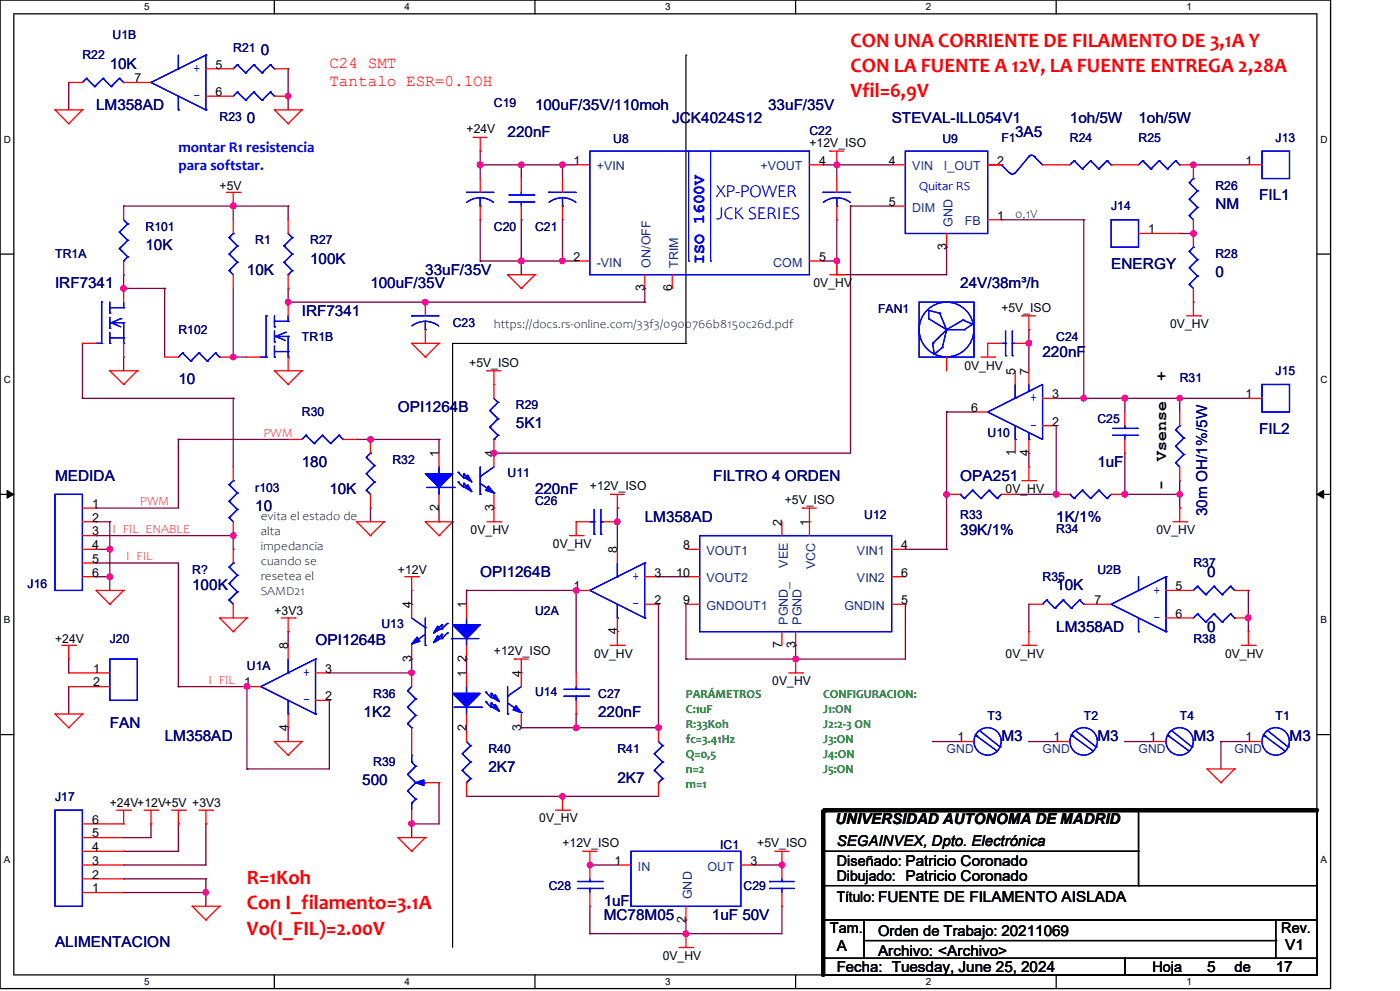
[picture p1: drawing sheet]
<svg xmlns="http://www.w3.org/2000/svg" width="420mm" height="297mm" viewBox="0 0 420 297" stroke-linecap="round" stroke-linejoin="round" font-family="sans-serif">
<defs><g id="words">
<g font-size="6.1" fill="#f00">
<text x="255.1" y="14.1">CON UNA CORRIENTE DE FILAMENTO DE 3,1A Y</text>
<text x="255.1" y="21.6">CON LA FUENTE A 12V, LA FUENTE ENTREGA 2,28A</text>
<text x="255.1" y="29.1">Vfil=6,9V</text>
<text x="74.1" y="265.1">R=1Koh</text>
<text x="74.1" y="272.6">Con I_filamento=3.1A</text>
<text x="74.1" y="280.1">Vo(I_FIL)=2.00V</text>
</g>
<g font-size="5.3" fill="#00f">
<text x="214.8" y="59">XP-POWER</text>
<text x="214.8" y="65.5">JCK SERIES</text>
</g>
<g font-size="4.9" fill="#f00">
<text x="98.8" y="20.4">C24 SMT</text>
<text x="98.8" y="25.7">Tantalo ESR=0.1OH</text>
</g>
<text font-size="4.9" fill="#00f" x="211.2" y="79" transform="rotate(-90 211.2 79)">ISO 1600V</text>
<g font-size="4.9">
<text x="349.9" y="114.3" transform="rotate(-90 349.9 114.3)">+</text>
<text x="349.9" y="138.1" transform="rotate(-90 349.9 138.1)">Vsense</text>
<text x="349.9" y="146.9" transform="rotate(-90 349.9 146.9)">-</text>
</g>
<g font-size="4.5" fill="#000080">
<text x="78.2" y="16.4">0</text>
<text x="32.9" y="20.6">10K</text>
<text x="28.8" y="32.9">LM358AD</text>
<text x="160.5" y="32.9">100uF/35V/110moh</text>
<text x="230.5" y="32.9">33uF/35V</text>
<text x="74.1" y="37">0</text>
<text x="152.3" y="41.1">220nF</text>
<text x="201.7" y="37">JCK4024S12</text>
<text x="267.5" y="37">STEVAL-ILL054V1</text>
<text x="304.5" y="41.1">3A5</text>
<text x="321" y="37">1oh/5W</text>
<text x="341.5" y="37">1oh/5W</text>
<text x="364.6" y="62.5">NM</text>
<text x="377.8" y="60.1">FIL1</text>
<text x="43.6" y="74.9">10K</text>
<text x="74.1" y="82.3">10K</text>
<text x="93" y="79">100K</text>
<text x="127.6" y="82.3">33uF/35V</text>
<text x="333.3" y="80.6">ENERGY</text>
<text x="364.6" y="83.1">0</text>
<text x="16.5" y="86.4">IRF7341</text>
<text x="111.1" y="86.4">100uF/35V</text>
<text x="288.1" y="86.4">24V/38m³/h</text>
<text x="90.5" y="94.6">IRF7341</text>
<text x="312.8" y="107">220nF</text>
<text x="53.5" y="115.2">10</text>
<text x="119.4" y="123.4">OPI1264B</text>
<text x="154.8" y="128.4">5K1</text>
<text x="377.8" y="130">FIL2</text>
<text x="90.5" y="139.9">180</text>
<text x="329.2" y="139.9">1uF</text>
<text x="16.5" y="144">MEDIDA</text>
<text x="98.8" y="148.1">10K</text>
<text x="160.5" y="148.1">220nF</text>
<text x="214" y="144">FILTRO 4 ORDEN</text>
<text x="288.1" y="144">OPA251</text>
<text x="76.6" y="153">10</text>
<text x="362.2" y="154.8" transform="rotate(-90 362.2 154.8)">30m OH/1%/5W</text>
<text x="193.4" y="156.3">LM358AD</text>
<text x="288.1" y="160.4">39K/1%</text>
<text x="316.9" y="156.3">1K/1%</text>
<text x="144.1" y="172.8">OPI1264B</text>
<text x="362.1" y="172.8">0</text>
<text x="57.7" y="176.9">100K</text>
<text x="316.9" y="176.9">10K</text>
<text x="316.9" y="189.3">LM358AD</text>
<text x="362.1" y="189.3">0</text>
<text x="94.7" y="193.4">OPI1264B</text>
<text x="109.1" y="214.8">1K2</text>
<text x="179.4" y="214.8">220nF</text>
<text x="32.9" y="218.1">FAN</text>
<text x="49.4" y="222.2">LM358AD</text>
<text x="300.4" y="222.2">M3</text>
<text x="329.2" y="222.2">M3</text>
<text x="358" y="222.2">M3</text>
<text x="386.8" y="222.2">M3</text>
<text x="146.5" y="231.2">2K7</text>
<text x="108.7" y="235.3">500</text>
<text x="185.2" y="234.5">2K7</text>
<text x="181.1" y="271.6">1uF</text>
<text x="181.1" y="275.7">MC78M05</text>
<text x="213.6" y="275.7">1uF 50V</text>
<text x="16.5" y="283.9">ALIMENTACION</text>
</g>
<g font-size="4.5" fill="#00f">
<text x="53.5" y="45.5">montar R1 resistencia</text>
<text x="53.5" y="50.9">para softstar.</text>
</g>
<g font-size="4.5">
<text x="250.6" y="246.9">UNIVERSIDAD AUTÓNOMA DE MADRID</text>
<text x="251" y="253.4">SEGAINVEX, Dpto. Electrónica</text>
<text x="251" y="285.2">A</text>
<text x="263.4" y="286.4">Archivo: &lt;Archivo&gt;</text>
<text x="385.6" y="284.7">V1</text>
<text x="251" y="291.3">Fecha: Tuesday, June 25, 2024</text>
<text x="362.1" y="291.3">5</text>
<text x="382.7" y="291.3">17</text>
</g>
<g font-size="4.4">
<text x="251" y="259.5">Diseñado: Patricio Coronado</text>
<text x="251" y="264">Dibujado: Patricio Coronado</text>
<text x="251" y="270.2">Título: FUENTE DE FILAMENTO AISLADA</text>
<text x="249" y="279.7">Tam.</text>
<text x="263.4" y="280.5">Orden de Trabajo: 20211069</text>
<text x="384.3" y="279.7">Rev.</text>
<text x="345.7" y="291.2">Hoja</text>
<text x="370.4" y="291.2">de</text>
</g>
<g font-size="3.7" fill="#000080">
<text x="33.8" y="11.6">U1B</text>
<text x="24.7" y="17.7">R22</text>
<text x="70" y="15.7">R21</text>
<text x="148.2" y="32.1">C19</text>
<text x="65.9" y="36.2">R23</text>
<text x="242.8" y="40.4">C22</text>
<text x="184" y="42.8">U8</text>
<text x="282.7" y="42.8">U9</text>
<text x="300.4" y="42.4">F1</text>
<text x="321" y="42.4">R24</text>
<text x="341.5" y="42.4">R25</text>
<text x="382.7" y="42.4">J13</text>
<text x="364.6" y="56.8">R26</text>
<text x="333.3" y="63">J14</text>
<text x="43.6" y="69.2">R101</text>
<text x="148.2" y="69.2">C20</text>
<text x="160.5" y="69.2">C21</text>
<text x="16.5" y="77.4">TR1A</text>
<text x="76.6" y="73.3">R1</text>
<text x="93" y="73.3">R27</text>
<text x="364.6" y="77.4">R28</text>
<text x="263.4" y="93.9">FAN1</text>
<text x="53.5" y="100">R102</text>
<text x="135.8" y="98">C23</text>
<text x="90.6" y="102.1">TR1B</text>
<text x="316.9" y="102.1">C24</text>
<text x="382.7" y="112.4">J15</text>
<text x="353.9" y="114.4">R31</text>
<text x="90.6" y="124.7">R30</text>
<text x="154.8" y="122.7">R29</text>
<text x="296.3" y="130.9">U10</text>
<text x="329.2" y="126.8">C25</text>
<text x="117.7" y="139.1">R32</text>
<text x="152.3" y="142.8">U11</text>
<text x="76.6" y="147.4">r103</text>
<text x="160.5" y="151.5">C26</text>
<text x="259.2" y="155.6">U12</text>
<text x="288.1" y="155.6">R33</text>
<text x="316.9" y="159.7">R34</text>
<text x="57.7" y="172">R?</text>
<text x="329.2" y="172">U2B</text>
<text x="358" y="170">R37</text>
<text x="8.3" y="176.1">J16</text>
<text x="312.8" y="174.1">R35</text>
<text x="160.5" y="184.4">U2A</text>
<text x="114.4" y="188.1">U13</text>
<text x="32.9" y="192.6">J20</text>
<text x="358" y="192.6">R38</text>
<text x="74.1" y="200.8">U1A</text>
<text x="112" y="209.1">R36</text>
<text x="160.5" y="208.7">U14</text>
<text x="179.4" y="209.1">C27</text>
<text x="296.3" y="215.6">T3</text>
<text x="325.1" y="215.6">T2</text>
<text x="353.9" y="215.6">T4</text>
<text x="382.7" y="215.6">T1</text>
<text x="146.5" y="225.5">R40</text>
<text x="185.2" y="225.5">R41</text>
<text x="112" y="229.7">R39</text>
<text x="16.5" y="239.9">J17</text>
<text x="216.1" y="254.3">IC1</text>
<text x="164.6" y="266.7">C28</text>
<text x="223.1" y="266.7">C29</text>
</g>
<g font-size="3.7" fill="#00f">
<text x="58" y="21.5">+</text>
<text x="58" y="29.8">-</text>
<text x="275.7" y="57">Quitar RS</text>
<text x="309.1" y="120.3">+</text>
<text x="309.1" y="128.5">-</text>
<text x="189.7" y="173.8">+</text>
<text x="346.1" y="177.9">+</text>
<text x="189.7" y="182">-</text>
<text x="346.1" y="186.1">-</text>
<text x="91" y="202.6">+</text>
<text x="91" y="210.8">-</text>
</g>
<g font-size="3.7">
<text x="64.6" y="20.6">5</text>
<text x="40.3" y="24.7">7</text>
<text x="64.6" y="28.8">6</text>
<text x="140" y="40">+24V</text>
<text x="242.8" y="44.1">+12V_ISO</text>
<text x="172" y="49.4">1</text>
<text x="245.7" y="49.4">4</text>
<text x="266.7" y="49.4">4</text>
<text x="299.2" y="49.4">2</text>
<text x="373.6" y="49.4">1</text>
<text x="65.9" y="56.8">+5V</text>
<text x="266.7" y="61.7">5</text>
<text x="299.2" y="65.8">1</text>
<text x="304.5" y="65.3">0,1V</text>
<text x="344.4" y="69.9">1</text>
<text x="283.9" y="74.9" transform="rotate(-90 283.9 74.9)">3</text>
<text x="172" y="78.2">2</text>
<text x="245.7" y="78.2">5</text>
<text x="193.4" y="87.3" transform="rotate(-90 193.4 87.3)">3</text>
<text x="201.6" y="87.3" transform="rotate(-90 201.6 87.3)">6</text>
<text x="244" y="86.1">0V_HV</text>
<text x="300.4" y="93.4">+5V_ISO</text>
<text x="148.2" y="98.2">https://docs.rs-online.com/33f3/0900766b8150c26d.pdf</text>
<text x="351" y="98.4">0V_HV</text>
<text x="140.8" y="109.9">+5V_ISO</text>
<text x="289.3" y="110.7">0V_HV</text>
<text x="304.5" y="112.4" transform="rotate(-90 304.5 112.4)">5</text>
<text x="308.6" y="112.4" transform="rotate(-90 308.6 112.4)">7</text>
<text x="315.6" y="119.3">3</text>
<text x="373.6" y="119.3">1</text>
<text x="291.3" y="123.4">6</text>
<text x="315.6" y="127.5">2</text>
<text x="131.7" y="137.1" transform="rotate(-90 131.7 137.1)">1</text>
<text x="148.1" y="137.1" transform="rotate(-90 148.1 137.1)">4</text>
<text x="304.5" y="136.7" transform="rotate(-90 304.5 136.7)">1</text>
<text x="308.6" y="136.7" transform="rotate(-90 308.6 136.7)">4</text>
<text x="177" y="146.9">+12V_ISO</text>
<text x="301.7" y="147.8">0V_HV</text>
<text x="27.6" y="152.2">1</text>
<text x="78.2" y="155.8">evita el estado de</text>
<text x="131.7" y="153.1" transform="rotate(-90 131.7 153.1)">2</text>
<text x="148.1" y="153.1" transform="rotate(-90 148.1 153.1)">3</text>
<text x="235.4" y="151">+5V_ISO</text>
<text x="27.6" y="156.3">2</text>
<text x="27.6" y="160.5">3</text>
<text x="78.2" y="160.3">alta</text>
<text x="141.2" y="160.1">0V_HV</text>
<text x="234.5" y="157.7" transform="rotate(-90 234.5 157.7)">2</text>
<text x="242.8" y="157.7" transform="rotate(-90 242.8 157.7)">1</text>
<text x="346.9" y="160.1">0V_HV</text>
<text x="27.6" y="164.6">4</text>
<text x="78.2" y="164.8">impedancia</text>
<text x="165.9" y="164.2">0V_HV</text>
<text x="185.2" y="165.9" transform="rotate(-90 185.2 165.9)">8</text>
<text x="204.9" y="164.6">8</text>
<text x="270.4" y="164.6">4</text>
<text x="27.6" y="168.7">5</text>
<text x="27.6" y="172.8">6</text>
<text x="78.2" y="169.2">cuando se</text>
<text x="78.2" y="173.7">resetea el</text>
<text x="119.4" y="172">+12V</text>
<text x="196.3" y="172.8">3</text>
<text x="202.9" y="172.8">10</text>
<text x="270.4" y="172.8">6</text>
<text x="78.2" y="178.2">SAMD21</text>
<text x="172" y="176.9">1</text>
<text x="352.7" y="176.9">5</text>
<text x="82.3" y="184.4">+3V3</text>
<text x="123.4" y="182.3" transform="rotate(-90 123.4 182.3)">4</text>
<text x="139.9" y="182.3" transform="rotate(-90 139.9 182.3)">1</text>
<text x="196.3" y="181.1">2</text>
<text x="204.9" y="181.1">9</text>
<text x="270.4" y="181.1">5</text>
<text x="328.4" y="181.1">7</text>
<text x="352.7" y="185.2">6</text>
<text x="185.2" y="190.2" transform="rotate(-90 185.2 190.2)">4</text>
<text x="16.5" y="192.6">+24V</text>
<text x="86.4" y="194.6" transform="rotate(-90 86.4 194.6)">8</text>
<text x="148.2" y="196.3">+12V_ISO</text>
<text x="178.2" y="197.1">0V_HV</text>
<text x="234.5" y="194.3" transform="rotate(-90 234.5 194.3)">7</text>
<text x="238.6" y="194.3" transform="rotate(-90 238.6 194.3)">3</text>
<text x="301.7" y="197.1">0V_HV</text>
<text x="367.5" y="197.1">0V_HV</text>
<text x="28" y="201.6">1</text>
<text x="97.5" y="201.6">3</text>
<text x="123.4" y="198.4" transform="rotate(-90 123.4 198.4)">3</text>
<text x="139.9" y="202.9" transform="rotate(-90 139.9 202.9)">1</text>
<text x="139.9" y="198.4" transform="rotate(-90 139.9 198.4)">2</text>
<text x="156.3" y="202.9" transform="rotate(-90 156.3 202.9)">4</text>
<text x="28" y="205.7">2</text>
<text x="73.3" y="205.7">1</text>
<text x="97.5" y="209.8">2</text>
<text x="231.7" y="205.4">0V_HV</text>
<text x="86.4" y="218.9" transform="rotate(-90 86.4 218.9)">4</text>
<text x="139.9" y="218.9" transform="rotate(-90 139.9 218.9)">2</text>
<text x="156.3" y="218.9" transform="rotate(-90 156.3 218.9)">3</text>
<text x="287.2" y="222.2">1</text>
<text x="316" y="222.2">1</text>
<text x="344.9" y="222.2">1</text>
<text x="373.6" y="222.2">1</text>
<text x="32.9" y="242">+24V+12V+5V +3V3</text>
<text x="27.6" y="251">5</text>
<text x="27.6" y="246.9">6</text>
<text x="161.8" y="246.5">0V_HV</text>
<text x="27.6" y="255.1">4</text>
<text x="168.7" y="253.9">+12V_ISO</text>
<text x="227.2" y="253.9">+5V_ISO</text>
<text x="27.6" y="263.4">2</text>
<text x="27.6" y="259.2">3</text>
<text x="184.4" y="259.2">1</text>
<text x="225.1" y="259.2">3</text>
<text x="27.6" y="267.5">1</text>
<text x="205.7" y="276.6" transform="rotate(-90 205.7 276.6)">2</text>
<text x="198.8" y="287.7">0V_HV</text>
</g>
<g font-size="3.7" fill="#004080">
<text x="179" y="51.1">+VIN</text>
<text x="228.1" y="51.1">+VOUT</text>
<text x="273.7" y="51.1">VIN</text>
<text x="283.2" y="51.1">I_OUT</text>
<text x="273.7" y="63.4">DIM</text>
<text x="285.7" y="67.9" transform="rotate(-90 285.7 67.9)">GND</text>
<text x="289.4" y="67.5">FB</text>
<text x="179" y="79.9">-VIN</text>
<text x="195.2" y="80.3" transform="rotate(-90 195.2 80.3)">ON/OFF</text>
<text x="203.4" y="80.3" transform="rotate(-90 203.4 80.3)">TRIM</text>
<text x="232" y="79.9">COM</text>
<text x="212" y="166.3">VOUT1</text>
<text x="257.1" y="166.3">VIN1</text>
<text x="236.3" y="170.1" transform="rotate(-90 236.3 170.1)">VEE</text>
<text x="244.6" y="170.5" transform="rotate(-90 244.6 170.5)">VCC</text>
<text x="212" y="174.5">VOUT2</text>
<text x="257.1" y="174.5">VIN2</text>
<text x="212" y="182.8">GNDOUT1</text>
<text x="253.3" y="182.8">GNDIN</text>
<text x="236.3" y="187.2" transform="rotate(-90 236.3 187.2)">PGND_</text>
<text x="240.4" y="187.2" transform="rotate(-90 240.4 187.2)">PGND</text>
<text x="284" y="225.5">GND</text>
<text x="312.8" y="225.5">GND</text>
<text x="341.5" y="225.5">GND</text>
<text x="370.4" y="225.5">GND</text>
<text x="191.4" y="260.9">IN</text>
<text x="212.3" y="260.9">OUT</text>
<text x="207.5" y="269.5" transform="rotate(-90 207.5 269.5)">GND</text>
</g>
<g font-size="3.7" fill="#f00">
<text x="79" y="130.9">PWM</text>
<text x="42" y="151.5">PWM</text>
<text x="33.7" y="159.7">I_FIL_ENABLE</text>
<text x="37.9" y="167.9">I_FIL</text>
<text x="62.6" y="205">I_FIL</text>
</g>
<g font-size="3.7" fill="#008000">
<text x="205.8" y="209.3">PARÁMETROS</text>
<text x="246.9" y="209.3">CONFIGURACION:</text>
<text x="205.8" y="213.8">C:1uF</text>
<text x="246.9" y="213.8">J1:ON</text>
<text x="205.8" y="218.3">R:33Koh</text>
<text x="246.9" y="218.3">J2:2-3 ON</text>
<text x="205.8" y="222.8">fc=3.41Hz</text>
<text x="205.8" y="227.2">Q=0,5</text>
<text x="246.9" y="222.8">J3:ON</text>
<text x="246.9" y="227.2">J4:ON</text>
<text x="205.8" y="231.7">n=2</text>
<text x="246.9" y="231.7">J5:ON</text>
<text x="205.8" y="236.2">m=1</text>
</g>
<g font-size="3">
<text x="43.2" y="3.1">5</text>
<text x="121.4" y="3.1">4</text>
<text x="199.6" y="3.1">3</text>
<text x="277.7" y="3.1">2</text>
<text x="355.9" y="3.1">1</text>
<text x="1.1" y="42.8">D</text>
<text x="396.1" y="42.8">D</text>
<text x="1.1" y="114.8">C</text>
<text x="396.1" y="114.8">C</text>
<text x="1.1" y="186.8">B</text>
<text x="396.1" y="186.8">B</text>
<text x="1.1" y="258.8">A</text>
<text x="396.1" y="258.8">A</text>
<text x="43.2" y="295.2">5</text>
<text x="121.4" y="295.2">4</text>
<text x="199.6" y="295.2">3</text>
<text x="277.7" y="295.2">2</text>
<text x="355.9" y="295.2">1</text>
</g>
</g></defs>
<path d="M0 0h399.2v296.3h-399.2zM4.1 4.1h391v288.1h-391z" fill="none" stroke="#000" stroke-width=".38"/>
<g fill="#fff">
<path d="M43.2 .5h1.6v3.2h-1.6z"/>
<path d="M43.2 292.6h1.6v3.3h-1.6z"/>
</g>
<path d="M82.3 0v4.1M82.3 292.2v4.1" fill="none" stroke="#000" stroke-width=".38"/>
<g fill="#fff">
<path d="M121.4 .5h1.6v3.2h-1.6z"/>
<path d="M121.4 292.6h1.6v3.3h-1.6z"/>
</g>
<path d="M160.5 0v4.1M160.5 292.2v4.1" fill="none" stroke="#000" stroke-width=".38"/>
<g fill="#fff">
<path d="M199.6 .5h1.6v3.2h-1.6z"/>
<path d="M199.6 292.6h1.6v3.3h-1.6z"/>
</g>
<path d="M238.7 0v4.1M238.7 292.2v4.1" fill="none" stroke="#000" stroke-width=".38"/>
<g fill="#fff">
<path d="M277.7 .5h1.7v3.2h-1.7z"/>
<path d="M277.7 292.6h1.7v3.3h-1.7z"/>
</g>
<path d="M316.9 0v4.1M316.9 292.2v4.1" fill="none" stroke="#000" stroke-width=".38"/>
<g fill="#fff">
<path d="M355.9 .5h1.6v3.2h-1.6z"/>
<path d="M355.9 292.6h1.6v3.3h-1.6z"/>
<path d="M1.1 40.1h2.1v3.3h-2.1z"/>
<path d="M396.1 40.1h2.1v3.3h-2.1z"/>
<path d="M1.1 112.1h2.1v3.3h-2.1z"/>
<path d="M396.1 112.1h2.1v3.3h-2.1z"/>
</g>
<path d="M0 76.2h4.1M395.1 76.2h4.1" fill="none" stroke="#000" stroke-width=".38"/>
<g fill="#fff">
<path d="M1.1 184.1h1.9v3.3h-1.9z"/>
<path d="M396.1 184.1h2v3.3h-2z"/>
</g>
<path d="M0 148.2h4.1M395.1 148.2h4.1" fill="none" stroke="#000" stroke-width=".38"/>
<path d="M2.1 147l2 1.2-2 1.1zM395.1 148.2l2-1.2v2.3z" fill="#000" stroke="#000" stroke-width=".3"/>
<g fill="#fff">
<path d="M1.1 256.2h1.9v3.2h-1.9z"/>
<path d="M396.1 256.2h2v3.2h-2z"/>
</g>
<path d="M0 220.2h4.1M395.1 220.2h4.1" fill="none" stroke="#000" stroke-width=".38"/>
<path d="M53.5 131.7h32.9" fill="none" stroke="#800040" stroke-width=".38"/>
<circle cx="53.5" cy="131.7" r=".19" fill="#800040"/>
<path d="M144.1 45.3v4.1" fill="none" stroke="#800040" stroke-width=".38"/>
<circle cx="144.1" cy="45.3" r=".19" fill="#800040"/>
<circle cx="144" cy="49.4" r=".8" fill="#f0f" stroke="#f0f" stroke-width=".38"/>
<path d="M144.1 65.9v12.3" fill="none" stroke="#800040" stroke-width=".38"/>
<circle cx="144.1" cy="65.9" r=".19" fill="#800040"/>
<path d="M168.7 65.9v12.3" fill="none" stroke="#800040" stroke-width=".38"/>
<circle cx="168.7" cy="65.9" r=".19" fill="#800040"/>
<circle cx="168.7" cy="78.2" r=".79" fill="#f0f" stroke="#f0f" stroke-width=".38"/>
<path d="M168.7 49.4v4.1" fill="none" stroke="#800040" stroke-width=".38"/>
<circle cx="168.7" cy="49.4" r=".19" fill="#800040"/>
<path d="M168.7 49.4h4.1" fill="none" stroke="#800040" stroke-width=".38"/>
<circle cx="168.7" cy="49.4" r=".19" fill="#800040"/>
<circle cx="168.7" cy="49.4" r=".79" fill="#f0f" stroke="#f0f" stroke-width=".38"/>
<path d="M156.4 49.4h12.3" fill="none" stroke="#800040" stroke-width=".38"/>
<circle cx="156.4" cy="49.4" r=".19" fill="#800040"/>
<circle cx="156.4" cy="49.4" r=".8" fill="#f0f" stroke="#f0f" stroke-width=".38"/>
<path d="M144.1 49.4v4.1" fill="none" stroke="#800040" stroke-width=".38"/>
<circle cx="144.1" cy="49.4" r=".19" fill="#800040"/>
<path d="M168.7 78.2h4.1" fill="none" stroke="#800040" stroke-width=".38"/>
<circle cx="172.8" cy="78.2" r=".19" fill="#800040"/>
<path d="M156.4 49.4v4.1" fill="none" stroke="#800040" stroke-width=".38"/>
<circle cx="156.4" cy="49.4" r=".19" fill="#800040"/>
<path d="M156.4 65.9v12.3" fill="none" stroke="#800040" stroke-width=".38"/>
<circle cx="156.4" cy="65.9" r=".19" fill="#800040"/>
<path d="M156.4 78.2h12.3" fill="none" stroke="#800040" stroke-width=".38"/>
<circle cx="156.4" cy="78.2" r=".19" fill="#800040"/>
<circle cx="156.4" cy="78.2" r=".8" fill="#f0f" stroke="#f0f" stroke-width=".38"/>
<path d="M251 49.4h16.5" fill="none" stroke="#800040" stroke-width=".38"/>
<circle cx="251" cy="49.4" r=".19" fill="#800040"/>
<circle cx="251" cy="49.4" r=".79" fill="#f0f" stroke="#f0f" stroke-width=".38"/>
<path d="M251 65.9v12.3" fill="none" stroke="#800040" stroke-width=".38"/>
<circle cx="251" cy="65.9" r=".19" fill="#800040"/>
<circle cx="251" cy="78.2" r=".79" fill="#f0f" stroke="#f0f" stroke-width=".38"/>
<path d="M271.6 181.1v16.4" fill="none" stroke="#800040" stroke-width=".38"/>
<circle cx="271.6" cy="181.1" r=".19" fill="#800040"/>
<path d="M205.8 181.1v16.4" fill="none" stroke="#800040" stroke-width=".38"/>
<circle cx="205.8" cy="181.1" r=".19" fill="#800040"/>
<path d="M255.1 61.8v74" fill="none" stroke="#800040" stroke-width=".38"/>
<circle cx="255.1" cy="61.8" r=".19" fill="#800040"/>
<path d="M251 49.4v4.1" fill="none" stroke="#800040" stroke-width=".38"/>
<circle cx="251" cy="49.4" r=".19" fill="#800040"/>
<path d="M246.9 49.4h4.1" fill="none" stroke="#800040" stroke-width=".38"/>
<circle cx="246.9" cy="49.4" r=".19" fill="#800040"/>
<path d="M177 279.8h28.8" fill="none" stroke="#800040" stroke-width=".38"/>
<circle cx="177" cy="279.8" r=".19" fill="#800040"/>
<path d="M205.8 275.7v4.1" fill="none" stroke="#800040" stroke-width=".38"/>
<circle cx="205.8" cy="275.7" r=".19" fill="#800040"/>
<path d="M177 271.6v8.2" fill="none" stroke="#800040" stroke-width=".38"/>
<circle cx="177" cy="271.6" r=".19" fill="#800040"/>
<path d="M205.8 279.8h28.8" fill="none" stroke="#800040" stroke-width=".38"/>
<circle cx="205.8" cy="279.8" r=".19" fill="#800040"/>
<circle cx="205.7" cy="279.8" r=".8" fill="#f0f" stroke="#f0f" stroke-width=".38"/>
<path d="M177 259.2h8.2" fill="none" stroke="#800040" stroke-width=".38"/>
<circle cx="177" cy="259.2" r=".19" fill="#800040"/>
<circle cx="177" cy="259.2" r=".8" fill="#f0f" stroke="#f0f" stroke-width=".38"/>
<path d="M234.6 271.6v8.2" fill="none" stroke="#800040" stroke-width=".38"/>
<circle cx="234.6" cy="271.6" r=".19" fill="#800040"/>
<path d="M226.4 259.2h8.2" fill="none" stroke="#800040" stroke-width=".38"/>
<circle cx="226.4" cy="259.2" r=".19" fill="#800040"/>
<circle cx="234.6" cy="259.2" r=".8" fill="#f0f" stroke="#f0f" stroke-width=".38"/>
<path d="M61.8 267.5v4.1" fill="none" stroke="#800040" stroke-width=".38"/>
<circle cx="61.8" cy="267.5" r=".19" fill="#800040"/>
<path d="M316.9 127.6v20.6" fill="none" stroke="#800040" stroke-width=".38"/>
<circle cx="316.9" cy="127.6" r=".19" fill="#800040"/>
<circle cx="316.9" cy="148.1" r=".8" fill="#f0f" stroke="#f0f" stroke-width=".38"/>
<path d="M325.1 119.4h12.3" fill="none" stroke="#800040" stroke-width=".38"/>
<circle cx="325.1" cy="119.4" r=".19" fill="#800040"/>
<path d="M284 123.5h8.2" fill="none" stroke="#800040" stroke-width=".38"/>
<circle cx="284" cy="123.5" r=".19" fill="#800040"/>
<path d="M337.4 119.4v4.1" fill="none" stroke="#800040" stroke-width=".38"/>
<circle cx="337.4" cy="119.4" r=".19" fill="#800040"/>
<circle cx="337.4" cy="119.3" r=".8" fill="#f0f" stroke="#f0f" stroke-width=".38"/>
<path d="M337.4 135.8v12.4" fill="none" stroke="#800040" stroke-width=".38"/>
<circle cx="337.4" cy="135.8" r=".19" fill="#800040"/>
<path d="M284 123.5v24.7" fill="none" stroke="#800040" stroke-width=".38"/>
<circle cx="284" cy="123.5" r=".19" fill="#800040"/>
<path d="M148.2 135.8h106.9" fill="none" stroke="#800040" stroke-width=".38"/>
<circle cx="148.2" cy="135.8" r=".19" fill="#800040"/>
<circle cx="148.1" cy="135.8" r=".79" fill="#f0f" stroke="#f0f" stroke-width=".38"/>
<path d="M131.7 131.7v4.1" fill="none" stroke="#800040" stroke-width=".38"/>
<circle cx="131.7" cy="131.7" r=".19" fill="#800040"/>
<path d="M111.1 131.7h20.6" fill="none" stroke="#800040" stroke-width=".38"/>
<circle cx="111.1" cy="131.7" r=".19" fill="#800040"/>
<circle cx="111.1" cy="131.7" r=".8" fill="#f0f" stroke="#f0f" stroke-width=".38"/>
<path d="M107 131.7h4.1" fill="none" stroke="#800040" stroke-width=".38"/>
<circle cx="107" cy="131.7" r=".19" fill="#800040"/>
<path d="M111.1 152.3v4.1" fill="none" stroke="#800040" stroke-width=".38"/>
<circle cx="111.1" cy="152.3" r=".19" fill="#800040"/>
<path d="M140 177h32.8" fill="none" stroke="#800040" stroke-width=".38"/>
<circle cx="140" cy="177" r=".19" fill="#800040"/>
<circle cx="172.8" cy="177" r=".8" fill="#f0f" stroke="#f0f" stroke-width=".38"/>
<path d="M140 177v4.1" fill="none" stroke="#800040" stroke-width=".38"/>
<circle cx="140" cy="177" r=".19" fill="#800040"/>
<path d="M140 197.5v4.2" fill="none" stroke="#800040" stroke-width=".38"/>
<circle cx="140" cy="197.5" r=".19" fill="#800040"/>
<path d="M197.5 172.8h8.3" fill="none" stroke="#800040" stroke-width=".38"/>
<circle cx="197.5" cy="172.8" r=".19" fill="#800040"/>
<path d="M172.8 177v24.7" fill="none" stroke="#800040" stroke-width=".38"/>
<circle cx="172.8" cy="177" r=".19" fill="#800040"/>
<path d="M197.5 181.1v37" fill="none" stroke="#800040" stroke-width=".38"/>
<circle cx="197.5" cy="181.1" r=".19" fill="#800040"/>
<path d="M123.5 197.5v4.2" fill="none" stroke="#800040" stroke-width=".38"/>
<circle cx="123.5" cy="197.5" r=".19" fill="#800040"/>
<path d="M74.1 205.8v24.7" fill="none" stroke="#800040" stroke-width=".38"/>
<circle cx="74.1" cy="205.8" r=".19" fill="#800040"/>
<path d="M74.1 230.5h24.7" fill="none" stroke="#800040" stroke-width=".38"/>
<circle cx="74.1" cy="230.5" r=".19" fill="#800040"/>
<path d="M98.8 209.9v20.6" fill="none" stroke="#800040" stroke-width=".38"/>
<circle cx="98.8" cy="209.9" r=".19" fill="#800040"/>
<path d="M86.4 218.1v4.1" fill="none" stroke="#800040" stroke-width=".38"/>
<circle cx="86.4" cy="218.1" r=".19" fill="#800040"/>
<path d="M98.8 201.7h24.7" fill="none" stroke="#800040" stroke-width=".38"/>
<circle cx="98.8" cy="201.7" r=".19" fill="#800040"/>
<circle cx="123.4" cy="201.6" r=".8" fill="#f0f" stroke="#f0f" stroke-width=".38"/>
<path d="M131.7 234.6v12.3" fill="none" stroke="#800040" stroke-width=".38"/>
<circle cx="131.7" cy="234.6" r=".19" fill="#800040"/>
<path d="M123.5 246.9h8.2" fill="none" stroke="#800040" stroke-width=".38"/>
<circle cx="123.5" cy="246.9" r=".19" fill="#800040"/>
<circle cx="123.4" cy="246.9" r=".8" fill="#f0f" stroke="#f0f" stroke-width=".38"/>
<path d="M53.5 205.8h20.6" fill="none" stroke="#800040" stroke-width=".38"/>
<circle cx="53.5" cy="205.8" r=".19" fill="#800040"/>
<circle cx="74.1" cy="205.7" r=".8" fill="#f0f" stroke="#f0f" stroke-width=".38"/>
<path d="M86.4 189.3v4.1" fill="none" stroke="#800040" stroke-width=".38"/>
<circle cx="86.4" cy="189.3" r=".19" fill="#800040"/>
<path d="M123.5 246.9v4.1" fill="none" stroke="#800040" stroke-width=".38"/>
<circle cx="123.5" cy="246.9" r=".19" fill="#800040"/>
<path d="M156.4 78.2v4.1" fill="none" stroke="#800040" stroke-width=".38"/>
<circle cx="156.4" cy="78.2" r=".19" fill="#800040"/>
<circle cx="156.4" cy="78.2" r=".8" fill="#f0f" stroke="#f0f" stroke-width=".38"/>
<path d="M37.1 263.4h24.7" fill="none" stroke="#800040" stroke-width=".38"/>
<circle cx="37.1" cy="263.4" r=".19" fill="#800040"/>
<path d="M353.9 144.1v4.1" fill="none" stroke="#800040" stroke-width=".38"/>
<circle cx="353.9" cy="144.1" r=".19" fill="#800040"/>
<path d="M131.7 152.3v4.1" fill="none" stroke="#800040" stroke-width=".38"/>
<circle cx="131.7" cy="156.4" r=".19" fill="#800040"/>
<path d="M168.7 238.7h28.8" fill="none" stroke="#800040" stroke-width=".38"/>
<circle cx="168.7" cy="238.7" r=".19" fill="#800040"/>
<circle cx="168.7" cy="238.7" r=".79" fill="#f0f" stroke="#f0f" stroke-width=".38"/>
<path d="M172.8 218.1h24.7" fill="none" stroke="#800040" stroke-width=".38"/>
<circle cx="172.8" cy="218.1" r=".19" fill="#800040"/>
<g fill="#f0f" stroke="#f0f" stroke-width=".38">
<circle cx="197.5" cy="218.1" r=".8"/>
<circle cx="172.8" cy="218.1" r=".8"/>
</g>
<path d="M172.8 214v4.1" fill="none" stroke="#800040" stroke-width=".38"/>
<circle cx="172.8" cy="214" r=".19" fill="#800040"/>
<path d="M156.4 218.1h16.4" fill="none" stroke="#800040" stroke-width=".38"/>
<circle cx="156.4" cy="218.1" r=".19" fill="#800040"/>
<path d="M140 238.7h28.7" fill="none" stroke="#800040" stroke-width=".38"/>
<circle cx="140" cy="238.7" r=".19" fill="#800040"/>
<path d="M86.4 86.4v4.2" fill="none" stroke="#800040" stroke-width=".38"/>
<circle cx="86.4" cy="86.4" r=".19" fill="#800040"/>
<path d="M70 107h4.1" fill="none" stroke="#800040" stroke-width=".38"/>
<circle cx="70" cy="107" r=".19" fill="#800040"/>
<path d="M70 61.8h16.4" fill="none" stroke="#800040" stroke-width=".38"/>
<circle cx="70" cy="61.8" r=".19" fill="#800040"/>
<circle cx="70" cy="61.7" r=".8" fill="#f0f" stroke="#f0f" stroke-width=".38"/>
<path d="M238.7 197.5h32.9" fill="none" stroke="#800040" stroke-width=".38"/>
<circle cx="238.7" cy="197.5" r=".19" fill="#800040"/>
<circle cx="238.7" cy="197.5" r=".8" fill="#f0f" stroke="#f0f" stroke-width=".38"/>
<path d="M238.7 193.4v4.1" fill="none" stroke="#800040" stroke-width=".38"/>
<circle cx="238.7" cy="193.4" r=".19" fill="#800040"/>
<path d="M205.8 197.5h32.9" fill="none" stroke="#800040" stroke-width=".38"/>
<circle cx="205.8" cy="197.5" r=".19" fill="#800040"/>
<path d="M144.1 49.4h12.3" fill="none" stroke="#800040" stroke-width=".38"/>
<circle cx="144.1" cy="49.4" r=".19" fill="#800040"/>
<circle cx="144" cy="49.4" r=".8" fill="#f0f" stroke="#f0f" stroke-width=".38"/>
<path d="M144.1 78.2h12.3" fill="none" stroke="#800040" stroke-width=".38"/>
<circle cx="144.1" cy="78.2" r=".19" fill="#800040"/>
<path d="M86.4 90.6h41.2" fill="none" stroke="#800040" stroke-width=".38"/>
<circle cx="86.4" cy="90.6" r=".19" fill="#800040"/>
<g fill="#f0f" stroke="#f0f" stroke-width=".38">
<circle cx="127.6" cy="90.5" r=".79"/>
<circle cx="86.4" cy="90.5" r=".79"/>
</g>
<path d="M86.4 61.8v4.1" fill="none" stroke="#800040" stroke-width=".38"/>
<circle cx="86.4" cy="61.8" r=".19" fill="#800040"/>
<path d="M70 61.8v4.1" fill="none" stroke="#800040" stroke-width=".38"/>
<circle cx="70" cy="61.8" r=".19" fill="#800040"/>
<path d="M358 49.4h16.5" fill="none" stroke="#800040" stroke-width=".38"/>
<circle cx="358" cy="49.4" r=".19" fill="#800040"/>
<circle cx="358" cy="49.4" r=".8" fill="#f0f" stroke="#f0f" stroke-width=".38"/>
<path d="M86.4 28.8v4.1" fill="none" stroke="#800040" stroke-width=".38"/>
<circle cx="86.4" cy="28.8" r=".19" fill="#800040"/>
<circle cx="86.4" cy="28.8" r=".79" fill="#f0f" stroke="#f0f" stroke-width=".38"/>
<path d="M86.4 20.6v8.2" fill="none" stroke="#800040" stroke-width=".38"/>
<circle cx="86.4" cy="20.6" r=".19" fill="#800040"/>
<path d="M374.5 177v8.2" fill="none" stroke="#800040" stroke-width=".38"/>
<circle cx="374.5" cy="177" r=".19" fill="#800040"/>
<circle cx="374.5" cy="185.2" r=".79" fill="#f0f" stroke="#f0f" stroke-width=".38"/>
<path d="M37.1 255.1h16.4" fill="none" stroke="#800040" stroke-width=".38"/>
<circle cx="37.1" cy="255.1" r=".19" fill="#800040"/>
<path d="M53.5 246.9v8.2" fill="none" stroke="#800040" stroke-width=".38"/>
<circle cx="53.5" cy="246.9" r=".19" fill="#800040"/>
<path d="M37.1 251h8.2" fill="none" stroke="#800040" stroke-width=".38"/>
<circle cx="37.1" cy="251" r=".19" fill="#800040"/>
<path d="M45.3 246.9v4.1" fill="none" stroke="#800040" stroke-width=".38"/>
<circle cx="45.3" cy="246.9" r=".19" fill="#800040"/>
<path d="M37.1 259.2h24.7" fill="none" stroke="#800040" stroke-width=".38"/>
<circle cx="37.1" cy="259.2" r=".19" fill="#800040"/>
<path d="M61.8 246.9v12.3" fill="none" stroke="#800040" stroke-width=".38"/>
<circle cx="61.8" cy="246.9" r=".19" fill="#800040"/>
<path d="M28.8 172.8h4.1" fill="none" stroke="#800040" stroke-width=".38"/>
<circle cx="28.8" cy="172.8" r=".19" fill="#800040"/>
<path d="M32.9 164.6v8.2" fill="none" stroke="#800040" stroke-width=".38"/>
<circle cx="32.9" cy="164.6" r=".19" fill="#800040"/>
<circle cx="32.9" cy="164.6" r=".8" fill="#f0f" stroke="#f0f" stroke-width=".38"/>
<path d="M28.8 152.3h24.7" fill="none" stroke="#800040" stroke-width=".38"/>
<circle cx="28.8" cy="152.3" r=".19" fill="#800040"/>
<path d="M28.8 160.5h41.2" fill="none" stroke="#800040" stroke-width=".38"/>
<circle cx="28.8" cy="160.5" r=".19" fill="#800040"/>
<circle cx="70" cy="160.5" r=".8" fill="#f0f" stroke="#f0f" stroke-width=".38"/>
<path d="M28.8 168.7h24.7" fill="none" stroke="#800040" stroke-width=".38"/>
<circle cx="28.8" cy="168.7" r=".19" fill="#800040"/>
<path d="M28.8 156.4h4.1" fill="none" stroke="#800040" stroke-width=".38"/>
<circle cx="28.8" cy="156.4" r=".19" fill="#800040"/>
<path d="M32.9 172.8v4.2" fill="none" stroke="#800040" stroke-width=".38"/>
<circle cx="32.9" cy="172.8" r=".19" fill="#800040"/>
<circle cx="32.9" cy="172.8" r=".8" fill="#f0f" stroke="#f0f" stroke-width=".38"/>
<path d="M28.8 164.6h4.1" fill="none" stroke="#800040" stroke-width=".38"/>
<circle cx="28.8" cy="164.6" r=".19" fill="#800040"/>
<path d="M32.9 156.4v8.2" fill="none" stroke="#800040" stroke-width=".38"/>
<circle cx="32.9" cy="156.4" r=".19" fill="#800040"/>
<path d="M251 82.3h33" fill="none" stroke="#800040" stroke-width=".38"/>
<circle cx="251" cy="82.3" r=".19" fill="#800040"/>
<path d="M37.1 82.3v4.1" fill="none" stroke="#800040" stroke-width=".38"/>
<circle cx="37.1" cy="82.3" r=".19" fill="#800040"/>
<path d="M37.1 107v4.1" fill="none" stroke="#800040" stroke-width=".38"/>
<circle cx="37.1" cy="107" r=".19" fill="#800040"/>
<path d="M49.4 86.4v20.6" fill="none" stroke="#800040" stroke-width=".38"/>
<circle cx="49.4" cy="86.4" r=".19" fill="#800040"/>
<path d="M37.1 86.4h12.3" fill="none" stroke="#800040" stroke-width=".38"/>
<circle cx="37.1" cy="86.4" r=".19" fill="#800040"/>
<circle cx="37" cy="86.4" r=".8" fill="#f0f" stroke="#f0f" stroke-width=".38"/>
<path d="M70 86.4v20.6" fill="none" stroke="#800040" stroke-width=".38"/>
<circle cx="70" cy="107" r=".19" fill="#800040"/>
<circle cx="70" cy="107" r=".8" fill="#f0f" stroke="#f0f" stroke-width=".38"/>
<path d="M24.7 102.9v16.5" fill="none" stroke="#800040" stroke-width=".38"/>
<circle cx="24.7" cy="102.9" r=".19" fill="#800040"/>
<path d="M24.7 119.4h45.3" fill="none" stroke="#800040" stroke-width=".38"/>
<circle cx="24.7" cy="119.4" r=".19" fill="#800040"/>
<path d="M70 119.4v20.6" fill="none" stroke="#800040" stroke-width=".38"/>
<circle cx="70" cy="119.4" r=".19" fill="#800040"/>
<path d="M53.5 131.7v20.6" fill="none" stroke="#800040" stroke-width=".38"/>
<circle cx="53.5" cy="131.7" r=".19" fill="#800040"/>
<path d="M53.5 168.7v37.1" fill="none" stroke="#800040" stroke-width=".38"/>
<circle cx="53.5" cy="205.8" r=".19" fill="#800040"/>
<path d="M37.1 61.8h32.9" fill="none" stroke="#800040" stroke-width=".38"/>
<circle cx="37.1" cy="61.8" r=".19" fill="#800040"/>
<circle cx="70" cy="61.7" r=".8" fill="#f0f" stroke="#f0f" stroke-width=".38"/>
<path d="M374.5 185.2v4.1" fill="none" stroke="#800040" stroke-width=".38"/>
<circle cx="374.5" cy="185.2" r=".19" fill="#800040"/>
<path d="M308.7 181.1v8.2" fill="none" stroke="#800040" stroke-width=".38"/>
<circle cx="308.7" cy="181.1" r=".19" fill="#800040"/>
<path d="M20.6 24.7v8.2" fill="none" stroke="#800040" stroke-width=".38"/>
<circle cx="20.6" cy="24.7" r=".19" fill="#800040"/>
<path d="M325.1 65.9v53.5" fill="none" stroke="#800040" stroke-width=".38"/>
<circle cx="325.1" cy="65.9" r=".19" fill="#800040"/>
<circle cx="325.1" cy="119.3" r=".8" fill="#f0f" stroke="#f0f" stroke-width=".38"/>
<path d="M300.4 65.9h24.7" fill="none" stroke="#800040" stroke-width=".38"/>
<circle cx="300.4" cy="65.9" r=".19" fill="#800040"/>
<path d="M304.5 148.2h12.4" fill="none" stroke="#800040" stroke-width=".38"/>
<circle cx="304.5" cy="148.2" r=".19" fill="#800040"/>
<path d="M308.7 135.8v4.2" fill="none" stroke="#800040" stroke-width=".38"/>
<circle cx="308.7" cy="135.8" r=".19" fill="#800040"/>
<path d="M308.7 102.9v8.2" fill="none" stroke="#800040" stroke-width=".38"/>
<circle cx="308.7" cy="102.9" r=".19" fill="#800040"/>
<circle cx="308.6" cy="102.9" r=".8" fill="#f0f" stroke="#f0f" stroke-width=".38"/>
<path d="M127.6 90.6h65.8" fill="none" stroke="#800040" stroke-width=".38"/>
<circle cx="193.4" cy="90.6" r=".19" fill="#800040"/>
<path d="M193.4 86.4v4.2" fill="none" stroke="#800040" stroke-width=".38"/>
<circle cx="193.4" cy="86.4" r=".19" fill="#800040"/>
<path d="M353.9 119.4h20.6" fill="none" stroke="#800040" stroke-width=".38"/>
<circle cx="353.9" cy="119.4" r=".19" fill="#800040"/>
<circle cx="353.9" cy="119.3" r=".79" fill="#f0f" stroke="#f0f" stroke-width=".38"/>
<path d="M353.9 119.4v4.1" fill="none" stroke="#800040" stroke-width=".38"/>
<circle cx="353.9" cy="119.4" r=".19" fill="#800040"/>
<path d="M284 148.2v16.4" fill="none" stroke="#800040" stroke-width=".38"/>
<circle cx="284" cy="164.6" r=".19" fill="#800040"/>
<circle cx="283.9" cy="148.1" r=".8" fill="#f0f" stroke="#f0f" stroke-width=".38"/>
<path d="M271.6 164.6h12.4" fill="none" stroke="#800040" stroke-width=".38"/>
<circle cx="271.6" cy="164.6" r=".19" fill="#800040"/>
<path d="M185.2 156.4v8.2" fill="none" stroke="#800040" stroke-width=".38"/>
<circle cx="185.2" cy="156.4" r=".19" fill="#800040"/>
<circle cx="185.2" cy="156.4" r=".8" fill="#f0f" stroke="#f0f" stroke-width=".38"/>
<path d="M308.7 98.8v4.1" fill="none" stroke="#800040" stroke-width=".38"/>
<circle cx="308.7" cy="98.8" r=".19" fill="#800040"/>
<path d="M185.2 152.3v4.1" fill="none" stroke="#800040" stroke-width=".38"/>
<circle cx="185.2" cy="152.3" r=".19" fill="#800040"/>
<path d="M246.9 78.2h4.1" fill="none" stroke="#800040" stroke-width=".38"/>
<circle cx="246.9" cy="78.2" r=".19" fill="#800040"/>
<path d="M353.9 148.2v4.1" fill="none" stroke="#800040" stroke-width=".38"/>
<circle cx="353.9" cy="152.3" r=".19" fill="#800040"/>
<circle cx="353.9" cy="148.1" r=".79" fill="#f0f" stroke="#f0f" stroke-width=".38"/>
<path d="M337.4 148.2h16.5" fill="none" stroke="#800040" stroke-width=".38"/>
<circle cx="337.4" cy="148.2" r=".19" fill="#800040"/>
<circle cx="337.4" cy="148.1" r=".8" fill="#f0f" stroke="#f0f" stroke-width=".38"/>
<path d="M316.9 119.4h8.2" fill="none" stroke="#800040" stroke-width=".38"/>
<circle cx="316.9" cy="119.4" r=".19" fill="#800040"/>
<path d="M337.4 119.4h16.5" fill="none" stroke="#800040" stroke-width=".38"/>
<circle cx="337.4" cy="119.4" r=".19" fill="#800040"/>
<circle cx="337.4" cy="119.3" r=".8" fill="#f0f" stroke="#f0f" stroke-width=".38"/>
<path d="M20.6 197.5v4.2" fill="none" stroke="#800040" stroke-width=".38"/>
<circle cx="20.6" cy="201.7" r=".19" fill="#800040"/>
<path d="M20.6 205.8v8.2" fill="none" stroke="#800040" stroke-width=".38"/>
<circle cx="20.6" cy="205.8" r=".19" fill="#800040"/>
<path d="M37.1 267.5h24.7" fill="none" stroke="#800040" stroke-width=".38"/>
<circle cx="37.1" cy="267.5" r=".19" fill="#800040"/>
<circle cx="61.7" cy="267.5" r=".8" fill="#f0f" stroke="#f0f" stroke-width=".38"/>
<path d="M61.8 263.4v4.1" fill="none" stroke="#800040" stroke-width=".38"/>
<circle cx="61.8" cy="263.4" r=".19" fill="#800040"/>
<path d="M255.1 61.8h12.4" fill="none" stroke="#800040" stroke-width=".38"/>
<circle cx="267.5" cy="61.8" r=".19" fill="#800040"/>
<path d="M353.9 70h4.1" fill="none" stroke="#800040" stroke-width=".38"/>
<circle cx="353.9" cy="70" r=".19" fill="#800040"/>
<circle cx="358" cy="70" r=".8" fill="#f0f" stroke="#f0f" stroke-width=".38"/>
<path d="M296.3 49.4h4.1" fill="none" stroke="#800040" stroke-width=".38"/>
<circle cx="300.4" cy="49.4" r=".19" fill="#800040"/>
<path d="M284 74.1v8.2" fill="none" stroke="#800040" stroke-width=".38"/>
<circle cx="284" cy="74.1" r=".19" fill="#800040"/>
<path d="M337.4 222.2h8.3" fill="none" stroke="#800040" stroke-width=".38"/>
<circle cx="337.4" cy="222.2" r=".19" fill="#800040"/>
<path d="M366.3 222.2v8.3" fill="none" stroke="#800040" stroke-width=".38"/>
<circle cx="366.3" cy="222.3" r=".19" fill="#800040"/>
<path d="M366.3 222.2h8.2" fill="none" stroke="#800040" stroke-width=".38"/>
<circle cx="366.3" cy="222.3" r=".19" fill="#800040"/>
<path d="M308.7 222.2h8.2" fill="none" stroke="#800040" stroke-width=".38"/>
<circle cx="308.7" cy="222.3" r=".19" fill="#800040"/>
<path d="M279.8 222.2h8.3" fill="none" stroke="#800040" stroke-width=".38"/>
<circle cx="279.8" cy="222.3" r=".19" fill="#800040"/>
<path d="M123.5 177v4.1" fill="none" stroke="#800040" stroke-width=".38"/>
<circle cx="123.5" cy="181.1" r=".19" fill="#800040"/>
<path d="M70 160.5v4.1" fill="none" stroke="#800040" stroke-width=".38"/>
<circle cx="70" cy="164.6" r=".19" fill="#800040"/>
<path d="M251 78.2v4.1" fill="none" stroke="#800040" stroke-width=".38"/>
<circle cx="251" cy="78.2" r=".19" fill="#800040"/>
<path d="M57.7 271.6h8.2" fill="none" stroke="#f00" stroke-width=".38"/>
<circle cx="65.9" cy="271.6" r=".19" fill="#f00"/>
<path d="M65.9 271.6l-4.1 4.1" fill="none" stroke="#f00" stroke-width=".38"/>
<circle cx="61.8" cy="275.7" r=".19" fill="#f00"/>
<path d="M57.7 271.6l4.1 4.1" fill="none" stroke="#f00" stroke-width=".38"/>
<circle cx="57.7" cy="271.6" r=".19" fill="#f00"/>
<path d="M144.1 41.2v4.1" fill="none" stroke="#f00" stroke-width=".38"/>
<circle cx="144.1" cy="45.3" r=".19" fill="#f00"/>
<path d="M142 41.2h4.1" fill="none" stroke="#f00" stroke-width=".38"/>
<circle cx="142" cy="41.2" r=".19" fill="#f00"/>
<path d="M251 45.3v4.1" fill="none" stroke="#f00" stroke-width=".38"/>
<circle cx="251" cy="49.4" r=".19" fill="#f00"/>
<path d="M249 45.3h4.1" fill="none" stroke="#f00" stroke-width=".38"/>
<circle cx="249" cy="45.3" r=".19" fill="#f00"/>
<path d="M242.8 152.3v4.1" fill="none" stroke="#f00" stroke-width=".38"/>
<circle cx="242.8" cy="156.4" r=".19" fill="#f00"/>
<path d="M240.7 152.3h4.2" fill="none" stroke="#f00" stroke-width=".38"/>
<circle cx="240.7" cy="152.3" r=".19" fill="#f00"/>
<path d="M353.9 152.3v4.1" fill="none" stroke="#f00" stroke-width=".38"/>
<circle cx="353.9" cy="152.3" r=".19" fill="#f00"/>
<path d="M351.8 156.4h4.2" fill="none" stroke="#f00" stroke-width=".38"/>
<circle cx="356" cy="156.4" r=".19" fill="#f00"/>
<path d="M238.7 197.5v4.2" fill="none" stroke="#f00" stroke-width=".38"/>
<circle cx="238.7" cy="197.5" r=".19" fill="#f00"/>
<path d="M236.6 201.7h4.1" fill="none" stroke="#f00" stroke-width=".38"/>
<circle cx="240.7" cy="201.7" r=".19" fill="#f00"/>
<path d="M177 255.1v4.1" fill="none" stroke="#f00" stroke-width=".38"/>
<circle cx="177" cy="259.2" r=".19" fill="#f00"/>
<path d="M174.9 255.1h4.1" fill="none" stroke="#f00" stroke-width=".38"/>
<circle cx="174.9" cy="255.1" r=".19" fill="#f00"/>
<path d="M234.6 255.1v4.1" fill="none" stroke="#f00" stroke-width=".38"/>
<circle cx="234.6" cy="259.2" r=".19" fill="#f00"/>
<path d="M232.5 255.1h4.1" fill="none" stroke="#f00" stroke-width=".38"/>
<circle cx="232.5" cy="255.1" r=".19" fill="#f00"/>
<path d="M205.8 279.8v4.2" fill="none" stroke="#f00" stroke-width=".38"/>
<circle cx="205.8" cy="279.8" r=".19" fill="#f00"/>
<path d="M203.7 284h4.1" fill="none" stroke="#f00" stroke-width=".38"/>
<circle cx="207.8" cy="284" r=".19" fill="#f00"/>
<path d="M148.2 111.1v4.1" fill="none" stroke="#f00" stroke-width=".38"/>
<circle cx="148.2" cy="115.2" r=".19" fill="#f00"/>
<path d="M146.1 111.1h4.1" fill="none" stroke="#f00" stroke-width=".38"/>
<circle cx="146.1" cy="111.1" r=".19" fill="#f00"/>
<path d="M127.6 156.4h8.2" fill="none" stroke="#f00" stroke-width=".38"/>
<circle cx="135.8" cy="156.4" r=".19" fill="#f00"/>
<path d="M135.8 156.4l-4.1 4.1" fill="none" stroke="#f00" stroke-width=".38"/>
<circle cx="131.7" cy="160.5" r=".19" fill="#f00"/>
<path d="M127.6 156.4l4.1 4.1" fill="none" stroke="#f00" stroke-width=".38"/>
<circle cx="127.6" cy="156.4" r=".19" fill="#f00"/>
<path d="M107 156.4h8.2" fill="none" stroke="#f00" stroke-width=".38"/>
<circle cx="115.2" cy="156.4" r=".19" fill="#f00"/>
<path d="M115.2 156.4l-4.1 4.1" fill="none" stroke="#f00" stroke-width=".38"/>
<circle cx="111.1" cy="160.5" r=".19" fill="#f00"/>
<path d="M107 156.4l4.1 4.1" fill="none" stroke="#f00" stroke-width=".38"/>
<circle cx="107" cy="156.4" r=".19" fill="#f00"/>
<path d="M156.4 197.5v4.2" fill="none" stroke="#f00" stroke-width=".38"/>
<circle cx="156.4" cy="201.7" r=".19" fill="#f00"/>
<path d="M154.3 197.5h4.2" fill="none" stroke="#f00" stroke-width=".38"/>
<circle cx="154.3" cy="197.5" r=".19" fill="#f00"/>
<path d="M185.2 148.2v4.1" fill="none" stroke="#f00" stroke-width=".38"/>
<circle cx="185.2" cy="152.3" r=".19" fill="#f00"/>
<path d="M183.1 148.2h4.1" fill="none" stroke="#f00" stroke-width=".38"/>
<circle cx="183.1" cy="148.2" r=".19" fill="#f00"/>
<path d="M185.2 189.3v4.1" fill="none" stroke="#f00" stroke-width=".38"/>
<circle cx="185.2" cy="189.3" r=".19" fill="#f00"/>
<path d="M183.1 193.4h4.1" fill="none" stroke="#f00" stroke-width=".38"/>
<circle cx="187.2" cy="193.4" r=".19" fill="#f00"/>
<path d="M168.7 238.7v4.1" fill="none" stroke="#f00" stroke-width=".38"/>
<circle cx="168.7" cy="238.7" r=".19" fill="#f00"/>
<path d="M166.7 242.8h4.1" fill="none" stroke="#f00" stroke-width=".38"/>
<circle cx="170.8" cy="242.8" r=".19" fill="#f00"/>
<path d="M123.5 172.8v4.2" fill="none" stroke="#f00" stroke-width=".38"/>
<circle cx="123.5" cy="177" r=".19" fill="#f00"/>
<path d="M121.4 172.8h4.1" fill="none" stroke="#f00" stroke-width=".38"/>
<circle cx="125.5" cy="172.8" r=".19" fill="#f00"/>
<path d="M119.4 251h8.2" fill="none" stroke="#f00" stroke-width=".38"/>
<circle cx="127.6" cy="251" r=".19" fill="#f00"/>
<path d="M127.6 251l-4.1 4.1" fill="none" stroke="#f00" stroke-width=".38"/>
<circle cx="123.5" cy="255.1" r=".19" fill="#f00"/>
<path d="M119.4 251l4.1 4.1" fill="none" stroke="#f00" stroke-width=".38"/>
<circle cx="119.4" cy="251" r=".19" fill="#f00"/>
<path d="M82.3 222.2h8.3" fill="none" stroke="#f00" stroke-width=".38"/>
<circle cx="90.6" cy="222.2" r=".19" fill="#f00"/>
<path d="M90.6 222.2l-4.2 4.2" fill="none" stroke="#f00" stroke-width=".38"/>
<circle cx="86.4" cy="226.4" r=".19" fill="#f00"/>
<path d="M82.3 222.2l4.1 4.2" fill="none" stroke="#f00" stroke-width=".38"/>
<circle cx="82.3" cy="222.2" r=".19" fill="#f00"/>
<path d="M82.3 111.1h8.3" fill="none" stroke="#f00" stroke-width=".38"/>
<circle cx="90.6" cy="111.1" r=".19" fill="#f00"/>
<path d="M90.6 111.1l-4.2 4.1" fill="none" stroke="#f00" stroke-width=".38"/>
<circle cx="86.4" cy="115.2" r=".19" fill="#f00"/>
<path d="M82.3 111.1l4.1 4.1" fill="none" stroke="#f00" stroke-width=".38"/>
<circle cx="82.3" cy="111.1" r=".19" fill="#f00"/>
<path d="M152.3 82.3h8.2" fill="none" stroke="#f00" stroke-width=".38"/>
<circle cx="160.5" cy="82.3" r=".19" fill="#f00"/>
<path d="M160.5 82.3l-4.1 4.1" fill="none" stroke="#f00" stroke-width=".38"/>
<circle cx="156.4" cy="86.4" r=".19" fill="#f00"/>
<path d="M152.3 82.3l4.1 4.1" fill="none" stroke="#f00" stroke-width=".38"/>
<circle cx="152.3" cy="82.3" r=".19" fill="#f00"/>
<path d="M70 57.7v4.1" fill="none" stroke="#f00" stroke-width=".38"/>
<circle cx="70" cy="61.8" r=".19" fill="#f00"/>
<path d="M67.9 57.7h4.2" fill="none" stroke="#f00" stroke-width=".38"/>
<circle cx="72.1" cy="57.7" r=".19" fill="#f00"/>
<path d="M123.5 102.9h8.2" fill="none" stroke="#f00" stroke-width=".38"/>
<circle cx="131.7" cy="102.9" r=".19" fill="#f00"/>
<path d="M131.7 102.9l-4.1 4.1" fill="none" stroke="#f00" stroke-width=".38"/>
<circle cx="127.6" cy="107" r=".19" fill="#f00"/>
<path d="M123.5 102.9l4.1 4.1" fill="none" stroke="#f00" stroke-width=".38"/>
<circle cx="123.5" cy="102.9" r=".19" fill="#f00"/>
<path d="M82.3 32.9h8.3" fill="none" stroke="#f00" stroke-width=".38"/>
<circle cx="90.6" cy="32.9" r=".19" fill="#f00"/>
<path d="M90.6 32.9l-4.2 4.2" fill="none" stroke="#f00" stroke-width=".38"/>
<circle cx="86.4" cy="37.1" r=".19" fill="#f00"/>
<path d="M82.3 32.9l4.1 4.2" fill="none" stroke="#f00" stroke-width=".38"/>
<circle cx="82.3" cy="32.9" r=".19" fill="#f00"/>
<path d="M37.1 242.8v4.1" fill="none" stroke="#f00" stroke-width=".38"/>
<circle cx="37.1" cy="246.9" r=".19" fill="#f00"/>
<path d="M35 242.8h4.1" fill="none" stroke="#f00" stroke-width=".38"/>
<circle cx="39.1" cy="242.8" r=".19" fill="#f00"/>
<path d="M53.5 242.8v4.1" fill="none" stroke="#f00" stroke-width=".38"/>
<circle cx="53.5" cy="246.9" r=".19" fill="#f00"/>
<path d="M51.5 242.8h4.1" fill="none" stroke="#f00" stroke-width=".38"/>
<circle cx="55.6" cy="242.8" r=".19" fill="#f00"/>
<path d="M45.3 242.8v4.1" fill="none" stroke="#f00" stroke-width=".38"/>
<circle cx="45.3" cy="246.9" r=".19" fill="#f00"/>
<path d="M43.2 242.8h4.2" fill="none" stroke="#f00" stroke-width=".38"/>
<circle cx="47.4" cy="242.8" r=".19" fill="#f00"/>
<path d="M308.7 94.7v4.1" fill="none" stroke="#f00" stroke-width=".38"/>
<circle cx="308.7" cy="98.8" r=".19" fill="#f00"/>
<path d="M306.6 94.7h4.1" fill="none" stroke="#f00" stroke-width=".38"/>
<circle cx="306.6" cy="94.7" r=".19" fill="#f00"/>
<path d="M28.8 177h8.3" fill="none" stroke="#f00" stroke-width=".38"/>
<circle cx="37.1" cy="177" r=".19" fill="#f00"/>
<path d="M37.1 177l-4.2 4.1" fill="none" stroke="#f00" stroke-width=".38"/>
<circle cx="32.9" cy="181.1" r=".19" fill="#f00"/>
<path d="M28.8 177l4.1 4.1" fill="none" stroke="#f00" stroke-width=".38"/>
<circle cx="28.8" cy="177" r=".19" fill="#f00"/>
<path d="M32.9 111.1h8.3" fill="none" stroke="#f00" stroke-width=".38"/>
<circle cx="41.2" cy="111.1" r=".19" fill="#f00"/>
<path d="M41.2 111.1l-4.1 4.1" fill="none" stroke="#f00" stroke-width=".38"/>
<circle cx="37.1" cy="115.2" r=".19" fill="#f00"/>
<path d="M32.9 111.1l4.2 4.1" fill="none" stroke="#f00" stroke-width=".38"/>
<circle cx="32.9" cy="111.1" r=".19" fill="#f00"/>
<path d="M16.5 32.9h8.2" fill="none" stroke="#f00" stroke-width=".38"/>
<circle cx="24.7" cy="32.9" r=".19" fill="#f00"/>
<path d="M24.7 32.9l-4.1 4.2" fill="none" stroke="#f00" stroke-width=".38"/>
<circle cx="20.6" cy="37.1" r=".19" fill="#f00"/>
<path d="M16.5 32.9l4.1 4.2" fill="none" stroke="#f00" stroke-width=".38"/>
<circle cx="16.5" cy="32.9" r=".19" fill="#f00"/>
<path d="M374.5 189.3v4.1" fill="none" stroke="#f00" stroke-width=".38"/>
<circle cx="374.5" cy="189.3" r=".19" fill="#f00"/>
<path d="M372.4 193.4h4.2" fill="none" stroke="#f00" stroke-width=".38"/>
<circle cx="376.6" cy="193.4" r=".19" fill="#f00"/>
<path d="M308.7 189.3v4.1" fill="none" stroke="#f00" stroke-width=".38"/>
<circle cx="308.7" cy="189.3" r=".19" fill="#f00"/>
<path d="M306.6 193.4h4.1" fill="none" stroke="#f00" stroke-width=".38"/>
<circle cx="310.7" cy="193.4" r=".19" fill="#f00"/>
<path d="M308.7 140v4.1" fill="none" stroke="#f00" stroke-width=".38"/>
<circle cx="308.7" cy="140" r=".19" fill="#f00"/>
<path d="M306.6 144.1h4.1" fill="none" stroke="#f00" stroke-width=".38"/>
<circle cx="310.7" cy="144.1" r=".19" fill="#f00"/>
<path d="M148.2 152.3v4.1" fill="none" stroke="#f00" stroke-width=".38"/>
<circle cx="148.2" cy="152.3" r=".19" fill="#f00"/>
<path d="M146.1 156.4h4.1" fill="none" stroke="#f00" stroke-width=".38"/>
<circle cx="150.2" cy="156.4" r=".19" fill="#f00"/>
<path d="M296.3 102.9v4.1" fill="none" stroke="#f00" stroke-width=".38"/>
<circle cx="296.3" cy="102.9" r=".19" fill="#f00"/>
<path d="M294.3 107h4.1" fill="none" stroke="#f00" stroke-width=".38"/>
<circle cx="298.4" cy="107" r=".19" fill="#f00"/>
<path d="M172.8 156.4v4.1" fill="none" stroke="#f00" stroke-width=".38"/>
<circle cx="172.8" cy="156.4" r=".19" fill="#f00"/>
<path d="M170.8 160.5h4.1" fill="none" stroke="#f00" stroke-width=".38"/>
<circle cx="174.9" cy="160.5" r=".19" fill="#f00"/>
<path d="M358 90.6v4.1" fill="none" stroke="#f00" stroke-width=".38"/>
<circle cx="358" cy="90.6" r=".19" fill="#f00"/>
<path d="M356 94.7h4.1" fill="none" stroke="#f00" stroke-width=".38"/>
<circle cx="360.1" cy="94.7" r=".19" fill="#f00"/>
<path d="M86.4 185.2v4.1" fill="none" stroke="#f00" stroke-width=".38"/>
<circle cx="86.4" cy="189.3" r=".19" fill="#f00"/>
<path d="M84.4 185.2h4.1" fill="none" stroke="#f00" stroke-width=".38"/>
<circle cx="88.5" cy="185.2" r=".19" fill="#f00"/>
<path d="M61.8 242.8v4.1" fill="none" stroke="#f00" stroke-width=".38"/>
<circle cx="61.8" cy="246.9" r=".19" fill="#f00"/>
<path d="M59.7 242.8h4.1" fill="none" stroke="#f00" stroke-width=".38"/>
<circle cx="63.8" cy="242.8" r=".19" fill="#f00"/>
<path d="M20.6 193.4v4.1" fill="none" stroke="#f00" stroke-width=".38"/>
<circle cx="20.6" cy="197.5" r=".19" fill="#f00"/>
<path d="M18.5 193.4h4.1" fill="none" stroke="#f00" stroke-width=".38"/>
<circle cx="22.6" cy="193.4" r=".19" fill="#f00"/>
<path d="M16.5 214h8.2" fill="none" stroke="#f00" stroke-width=".38"/>
<circle cx="24.7" cy="214" r=".19" fill="#f00"/>
<path d="M24.7 214l-4.1 4.1" fill="none" stroke="#f00" stroke-width=".38"/>
<circle cx="20.6" cy="218.1" r=".19" fill="#f00"/>
<path d="M16.5 214l4.1 4.1" fill="none" stroke="#f00" stroke-width=".38"/>
<circle cx="16.5" cy="214" r=".19" fill="#f00"/>
<path d="M251 78.2v4.1" fill="none" stroke="#f00" stroke-width=".38"/>
<circle cx="251" cy="78.2" r=".19" fill="#f00"/>
<path d="M249 82.3h4.1" fill="none" stroke="#f00" stroke-width=".38"/>
<circle cx="253.1" cy="82.3" r=".19" fill="#f00"/>
<path d="M362.1 230.5h8.3" fill="none" stroke="#f00" stroke-width=".38"/>
<circle cx="370.4" cy="230.5" r=".19" fill="#f00"/>
<path d="M370.4 230.5l-4.1 4.1" fill="none" stroke="#f00" stroke-width=".38"/>
<circle cx="366.3" cy="234.6" r=".19" fill="#f00"/>
<path d="M362.1 230.5l4.2 4.1" fill="none" stroke="#f00" stroke-width=".38"/>
<circle cx="362.1" cy="230.5" r=".19" fill="#f00"/>
<path d="M65.9 185.2h8.2" fill="none" stroke="#f00" stroke-width=".38"/>
<circle cx="74.1" cy="185.2" r=".19" fill="#f00"/>
<path d="M74.1 185.2l-4.1 4.1" fill="none" stroke="#f00" stroke-width=".38"/>
<circle cx="70" cy="189.3" r=".19" fill="#f00"/>
<path d="M65.9 185.2l4.1 4.1" fill="none" stroke="#f00" stroke-width=".38"/>
<circle cx="65.9" cy="185.2" r=".19" fill="#f00"/>
<path d="M246.9 242.8h148.2v49.4h-148.2zM246.9 255.1h94.6M341.5 242.8v22.6M246.5 265.4h148.6v10.3h-148.6zM246.9 275.7h12.3v11.5h-12.3zM259.2 275.7h123.5v11.5h-123.5zM382.7 275.7h12.4v11.5h-12.4zM246.9 287.2h90.5v5h-90.5zM259.2 281.9h123.5M337.4 287.2h57.7v5h-57.7z" fill="none" stroke="#000" stroke-width=".38"/>
<path d="M246.9 243.2v49M247.4 242.8h147.7" fill="none" stroke="#000" stroke-width="1.2"/>
<g fill="#000">
<circle cx="246.9" cy="243.2" r=".61"/>
<circle cx="247.4" cy="242.8" r=".61"/>
<circle cx="341.5" cy="255.1" r=".19"/>
<circle cx="341.5" cy="265.4" r=".19"/>
<circle cx="382.7" cy="281.9" r=".19"/>
</g>
<path d="M205.8 16.5h.1M205.8 16.5v86.4M135.8 102.9h.1M135.8 102.9v181.1M135.8 102.9h70M205.8 102.9h.1" fill="none" stroke="#000" stroke-width=".3"/>
<path d="M148.2 119.4l1.2 1.2" fill="none" stroke="#00f" stroke-width=".38"/>
<circle cx="149.4" cy="120.6" r=".19" fill="#00f"/>
<path d="M149.4 120.6l-2.5 2.5" fill="none" stroke="#00f" stroke-width=".38"/>
<circle cx="146.9" cy="123.1" r=".19" fill="#00f"/>
<path d="M146.9 123.1l2.5 2.4" fill="none" stroke="#00f" stroke-width=".38"/>
<circle cx="149.4" cy="125.5" r=".19" fill="#00f"/>
<path d="M149.4 125.5l-2.5 2.5" fill="none" stroke="#00f" stroke-width=".38"/>
<circle cx="146.9" cy="128" r=".19" fill="#00f"/>
<path d="M146.9 128l2.5 2.5" fill="none" stroke="#00f" stroke-width=".38"/>
<circle cx="149.4" cy="130.5" r=".19" fill="#00f"/>
<path d="M149.4 130.5l-1.2 1.2" fill="none" stroke="#00f" stroke-width=".38"/>
<circle cx="148.2" cy="131.7" r=".19" fill="#00f"/>
<path d="M148.2 119.4l1.2 1.2" fill="none" stroke="#00f" stroke-width=".38"/>
<circle cx="149.4" cy="120.6" r=".19" fill="#00f"/>
<path d="M149.4 120.6l-2.5 2.5" fill="none" stroke="#00f" stroke-width=".38"/>
<circle cx="146.9" cy="123.1" r=".19" fill="#00f"/>
<path d="M146.9 123.1l2.5 2.4" fill="none" stroke="#00f" stroke-width=".38"/>
<circle cx="149.4" cy="125.5" r=".19" fill="#00f"/>
<path d="M149.4 125.5l-2.5 2.5" fill="none" stroke="#00f" stroke-width=".38"/>
<circle cx="146.9" cy="128" r=".19" fill="#00f"/>
<path d="M146.9 128l2.5 2.5" fill="none" stroke="#00f" stroke-width=".38"/>
<circle cx="149.4" cy="130.5" r=".19" fill="#00f"/>
<path d="M149.4 130.5l-1.2 1.2" fill="none" stroke="#00f" stroke-width=".38"/>
<circle cx="148.2" cy="131.7" r=".19" fill="#00f"/>
<path d="M148.2 115.2v4.2M148.2 131.7v4.1" fill="none" stroke="#f00" stroke-width=".38"/>
<path d="M68.7 155.2l1.3 1.2" fill="none" stroke="#00f" stroke-width=".38"/>
<circle cx="68.7" cy="155.2" r=".19" fill="#00f"/>
<path d="M71.2 152.7l-2.5 2.5" fill="none" stroke="#00f" stroke-width=".38"/>
<circle cx="71.2" cy="152.7" r=".19" fill="#00f"/>
<path d="M68.7 150.2l2.5 2.5" fill="none" stroke="#00f" stroke-width=".38"/>
<circle cx="68.7" cy="150.2" r=".19" fill="#00f"/>
<path d="M71.2 147.7l-2.5 2.5" fill="none" stroke="#00f" stroke-width=".38"/>
<circle cx="71.2" cy="147.7" r=".19" fill="#00f"/>
<path d="M68.7 145.3l2.5 2.4" fill="none" stroke="#00f" stroke-width=".38"/>
<circle cx="68.7" cy="145.3" r=".19" fill="#00f"/>
<path d="M70 144.1l-1.3 1.2" fill="none" stroke="#00f" stroke-width=".38"/>
<circle cx="70" cy="144.1" r=".19" fill="#00f"/>
<path d="M68.7 155.2l1.3 1.2" fill="none" stroke="#00f" stroke-width=".38"/>
<circle cx="68.7" cy="155.2" r=".19" fill="#00f"/>
<path d="M71.2 152.7l-2.5 2.5" fill="none" stroke="#00f" stroke-width=".38"/>
<circle cx="71.2" cy="152.7" r=".19" fill="#00f"/>
<path d="M68.7 150.2l2.5 2.5" fill="none" stroke="#00f" stroke-width=".38"/>
<circle cx="68.7" cy="150.2" r=".19" fill="#00f"/>
<path d="M71.2 147.7l-2.5 2.5" fill="none" stroke="#00f" stroke-width=".38"/>
<circle cx="71.2" cy="147.7" r=".19" fill="#00f"/>
<path d="M68.7 145.3l2.5 2.4" fill="none" stroke="#00f" stroke-width=".38"/>
<circle cx="68.7" cy="145.3" r=".19" fill="#00f"/>
<path d="M70 144.1l-1.3 1.2" fill="none" stroke="#00f" stroke-width=".38"/>
<circle cx="70" cy="144.1" r=".19" fill="#00f"/>
<path d="M70 140v4.1M70 156.4v4.1" fill="none" stroke="#f00" stroke-width=".38"/>
<path d="M337.4 127.6v.8" fill="none" stroke="#00f" stroke-width=".38"/>
<circle cx="337.4" cy="128.4" r=".19" fill="#00f"/>
<path d="M333.8 130.5h7.4" fill="none" stroke="#00f" stroke-width=".38"/>
<circle cx="341.2" cy="130.5" r=".19" fill="#00f"/>
<path d="M333.8 128.4h7.4" fill="none" stroke="#00f" stroke-width=".38"/>
<circle cx="341.2" cy="128.4" r=".19" fill="#00f"/>
<path d="M337.4 130.5v1.2" fill="none" stroke="#00f" stroke-width=".38"/>
<circle cx="337.4" cy="130.5" r=".19" fill="#00f"/>
<path d="M337.4 127.6v.8" fill="none" stroke="#00f" stroke-width=".38"/>
<circle cx="337.4" cy="128.4" r=".19" fill="#00f"/>
<path d="M333.8 130.5h7.4" fill="none" stroke="#00f" stroke-width=".38"/>
<circle cx="341.2" cy="130.5" r=".19" fill="#00f"/>
<path d="M333.8 128.4h7.4" fill="none" stroke="#00f" stroke-width=".38"/>
<circle cx="341.2" cy="128.4" r=".19" fill="#00f"/>
<path d="M337.4 130.5v1.2" fill="none" stroke="#00f" stroke-width=".38"/>
<circle cx="337.4" cy="130.5" r=".19" fill="#00f"/>
<path d="M337.4 123.5v4.1M337.4 131.7v4.1" fill="none" stroke="#f00" stroke-width=".38"/>
<path d="M94.7 197.5l-16.5 8.3" fill="none" stroke="#00f" stroke-width=".38"/>
<circle cx="78.2" cy="205.8" r=".19" fill="#00f"/>
<path d="M78.2 205.8l16.5 8.2" fill="none" stroke="#00f" stroke-width=".38"/>
<circle cx="94.7" cy="214" r=".19" fill="#00f"/>
<path d="M94.7 197.5v16.5" fill="none" stroke="#00f" stroke-width=".38"/>
<circle cx="94.7" cy="197.5" r=".19" fill="#00f"/>
<path d="M86.4 197.5v4.2" fill="none" stroke="#00f" stroke-width=".38"/>
<circle cx="86.4" cy="201.7" r=".19" fill="#00f"/>
<path d="M86.4 209.9v4.1" fill="none" stroke="#00f" stroke-width=".38"/>
<circle cx="86.4" cy="214" r=".19" fill="#00f"/>
<path d="M94.7 197.5l-16.5 8.3" fill="none" stroke="#00f" stroke-width=".38"/>
<circle cx="78.2" cy="205.8" r=".19" fill="#00f"/>
<path d="M78.2 205.8l16.5 8.2" fill="none" stroke="#00f" stroke-width=".38"/>
<circle cx="94.7" cy="214" r=".19" fill="#00f"/>
<path d="M94.7 197.5v16.5" fill="none" stroke="#00f" stroke-width=".38"/>
<circle cx="94.7" cy="197.5" r=".19" fill="#00f"/>
<path d="M86.4 197.5v4.2" fill="none" stroke="#00f" stroke-width=".38"/>
<circle cx="86.4" cy="201.7" r=".19" fill="#00f"/>
<path d="M86.4 209.9v4.1" fill="none" stroke="#00f" stroke-width=".38"/>
<circle cx="86.4" cy="214" r=".19" fill="#00f"/>
<path d="M86.4 193.4v4.1M74.1 205.8h4.1M86.4 214v4.1M94.7 201.7h4.1M94.7 209.9h4.1" fill="none" stroke="#f00" stroke-width=".38"/>
<path d="M30.5 90.6v12.3" fill="none" stroke="#00f" stroke-width=".38"/>
<circle cx="30.5" cy="90.6" r=".19" fill="#00f"/>
<path d="M32.9 95.1v3.3" fill="none" stroke="#00f" stroke-width=".38"/>
<circle cx="32.9" cy="98.4" r=".19" fill="#00f"/>
<path d="M32.9 96.7h4.2" fill="none" stroke="#00f" stroke-width=".38"/>
<circle cx="37.1" cy="96.7" r=".19" fill="#00f"/>
<path d="M32.9 99.6v3.3" fill="none" stroke="#00f" stroke-width=".38"/>
<circle cx="32.9" cy="102.9" r=".19" fill="#00f"/>
<path d="M32.9 90.6v3.3" fill="none" stroke="#00f" stroke-width=".38"/>
<circle cx="32.9" cy="93.9" r=".19" fill="#00f"/>
<path d="M37.1 96.7v6.2" fill="none" stroke="#00f" stroke-width=".38"/>
<circle cx="37.1" cy="102.9" r=".19" fill="#00f"/>
<path d="M32.9 101.3h4.2" fill="none" stroke="#00f" stroke-width=".38"/>
<circle cx="37.1" cy="101.3" r=".19" fill="#00f"/>
<path d="M37.1 90.6v1.6" fill="none" stroke="#00f" stroke-width=".38"/>
<circle cx="37.1" cy="92.2" r=".19" fill="#00f"/>
<path d="M32.9 92.2h4.2" fill="none" stroke="#00f" stroke-width=".38"/>
<circle cx="32.9" cy="92.2" r=".19" fill="#00f"/>
<path d="M36.2 95.5l-2.8 1.2" fill="none" stroke="#00f" stroke-width=".38"/>
<circle cx="36.2" cy="95.5" r=".19" fill="#00f"/>
<path d="M33.4 96.7l2.8 1.3" fill="none" stroke="#00f" stroke-width=".38"/>
<circle cx="33.4" cy="96.7" r=".19" fill="#00f"/>
<path d="M28.8 102.9h1.7" fill="none" stroke="#00f" stroke-width=".38"/>
<circle cx="30.5" cy="102.9" r=".19" fill="#00f"/>
<path d="M30.5 90.6v12.3" fill="none" stroke="#00f" stroke-width=".38"/>
<circle cx="30.5" cy="90.6" r=".19" fill="#00f"/>
<path d="M32.9 95.1v3.3" fill="none" stroke="#00f" stroke-width=".38"/>
<circle cx="32.9" cy="98.4" r=".19" fill="#00f"/>
<path d="M32.9 96.7h4.2" fill="none" stroke="#00f" stroke-width=".38"/>
<circle cx="37.1" cy="96.7" r=".19" fill="#00f"/>
<path d="M32.9 99.6v3.3" fill="none" stroke="#00f" stroke-width=".38"/>
<circle cx="32.9" cy="102.9" r=".19" fill="#00f"/>
<path d="M32.9 90.6v3.3" fill="none" stroke="#00f" stroke-width=".38"/>
<circle cx="32.9" cy="93.9" r=".19" fill="#00f"/>
<path d="M37.1 96.7v6.2" fill="none" stroke="#00f" stroke-width=".38"/>
<circle cx="37.1" cy="102.9" r=".19" fill="#00f"/>
<path d="M32.9 101.3h4.2" fill="none" stroke="#00f" stroke-width=".38"/>
<circle cx="37.1" cy="101.3" r=".19" fill="#00f"/>
<path d="M37.1 90.6v1.6" fill="none" stroke="#00f" stroke-width=".38"/>
<circle cx="37.1" cy="92.2" r=".19" fill="#00f"/>
<path d="M32.9 92.2h4.2" fill="none" stroke="#00f" stroke-width=".38"/>
<circle cx="32.9" cy="92.2" r=".19" fill="#00f"/>
<path d="M36.2 95.5l-2.8 1.2" fill="none" stroke="#00f" stroke-width=".38"/>
<circle cx="36.2" cy="95.5" r=".19" fill="#00f"/>
<path d="M33.4 96.7l2.8 1.3" fill="none" stroke="#00f" stroke-width=".38"/>
<circle cx="33.4" cy="96.7" r=".19" fill="#00f"/>
<path d="M28.8 102.9h1.7" fill="none" stroke="#00f" stroke-width=".38"/>
<circle cx="30.5" cy="102.9" r=".19" fill="#00f"/>
<path d="M37.1 86.4v4.2M24.7 102.9h4.1M37.1 102.9v4.1M374.5 119.4h4.1" fill="none" stroke="#f00" stroke-width=".38"/>
<path d="M378.6 115.2h8.2v8.3h-8.2zM140 222.2l1.2 1.3" fill="none" stroke="#00f" stroke-width=".38"/>
<circle cx="141.2" cy="223.5" r=".19" fill="#00f"/>
<path d="M141.2 223.5l-2.5 2.4" fill="none" stroke="#00f" stroke-width=".38"/>
<circle cx="138.7" cy="225.9" r=".19" fill="#00f"/>
<path d="M138.7 225.9l2.5 2.5" fill="none" stroke="#00f" stroke-width=".38"/>
<circle cx="141.2" cy="228.4" r=".19" fill="#00f"/>
<path d="M141.2 228.4l-2.5 2.5" fill="none" stroke="#00f" stroke-width=".38"/>
<circle cx="138.7" cy="230.9" r=".19" fill="#00f"/>
<path d="M138.7 230.9l2.5 2.4" fill="none" stroke="#00f" stroke-width=".38"/>
<circle cx="141.2" cy="233.3" r=".19" fill="#00f"/>
<path d="M141.2 233.3l-1.2 1.3" fill="none" stroke="#00f" stroke-width=".38"/>
<circle cx="140" cy="234.6" r=".19" fill="#00f"/>
<path d="M140 222.2l1.2 1.3" fill="none" stroke="#00f" stroke-width=".38"/>
<circle cx="141.2" cy="223.5" r=".19" fill="#00f"/>
<path d="M141.2 223.5l-2.5 2.4" fill="none" stroke="#00f" stroke-width=".38"/>
<circle cx="138.7" cy="225.9" r=".19" fill="#00f"/>
<path d="M138.7 225.9l2.5 2.5" fill="none" stroke="#00f" stroke-width=".38"/>
<circle cx="141.2" cy="228.4" r=".19" fill="#00f"/>
<path d="M141.2 228.4l-2.5 2.5" fill="none" stroke="#00f" stroke-width=".38"/>
<circle cx="138.7" cy="230.9" r=".19" fill="#00f"/>
<path d="M138.7 230.9l2.5 2.4" fill="none" stroke="#00f" stroke-width=".38"/>
<circle cx="141.2" cy="233.3" r=".19" fill="#00f"/>
<path d="M141.2 233.3l-1.2 1.3" fill="none" stroke="#00f" stroke-width=".38"/>
<circle cx="140" cy="234.6" r=".19" fill="#00f"/>
<path d="M140 218.1v4.1M140 234.6v4.1" fill="none" stroke="#f00" stroke-width=".38"/>
<g fill="none" stroke="#00f" stroke-width=".38">
<path d="M281.9 93.9l2.1 4.9"/>
<circle cx="283.9" cy="98.8" r="8.2"/>
</g>
<circle cx="281.9" cy="93.9" r=".19" fill="#00f"/>
<path d="M278.6 93l3.3 .9" fill="none" stroke="#00f" stroke-width=".38"/>
<circle cx="278.6" cy="93" r=".19" fill="#00f"/>
<path d="M278.6 93v2.5" fill="none" stroke="#00f" stroke-width=".38"/>
<circle cx="278.6" cy="95.5" r=".19" fill="#00f"/>
<path d="M278.6 95.5l5.4 3.3" fill="none" stroke="#00f" stroke-width=".38"/>
<circle cx="284" cy="98.8" r=".19" fill="#00f"/>
<path d="M284 98.8l-4.2 4.1" fill="none" stroke="#00f" stroke-width=".38"/>
<circle cx="279.8" cy="102.9" r=".19" fill="#00f"/>
<path d="M279.8 102.9l.4 3.3" fill="none" stroke="#00f" stroke-width=".38"/>
<circle cx="280.2" cy="106.2" r=".19" fill="#00f"/>
<path d="M282.7 104.1l-2.5 2.1" fill="none" stroke="#00f" stroke-width=".38"/>
<circle cx="282.7" cy="104.1" r=".19" fill="#00f"/>
<path d="M284 98.8l-1.3 5.3" fill="none" stroke="#00f" stroke-width=".38"/>
<circle cx="284" cy="98.8" r=".19" fill="#00f"/>
<path d="M288.9 95.9l-4.9 2.9" fill="none" stroke="#00f" stroke-width=".38"/>
<circle cx="288.9" cy="95.9" r=".19" fill="#00f"/>
<path d="M288.9 95.9l2.9 1.3" fill="none" stroke="#00f" stroke-width=".38"/>
<circle cx="291.8" cy="97.2" r=".19" fill="#00f"/>
<path d="M291.8 97.2l-2.5 1.6" fill="none" stroke="#00f" stroke-width=".38"/>
<circle cx="289.3" cy="98.8" r=".19" fill="#00f"/>
<path d="M284 98.8h5.3" fill="none" stroke="#00f" stroke-width=".38"/>
<circle cx="284" cy="98.8" r=".19" fill="#00f"/>
<g fill="none" stroke="#00f" stroke-width=".38">
<path d="M275.7 90.6h16.5v16.4h-16.5zM281.9 93.9l2.1 4.9"/>
<circle cx="283.9" cy="98.8" r="8.2"/>
</g>
<circle cx="281.9" cy="93.9" r=".19" fill="#00f"/>
<path d="M278.6 93l3.3 .9" fill="none" stroke="#00f" stroke-width=".38"/>
<circle cx="278.6" cy="93" r=".19" fill="#00f"/>
<path d="M278.6 93v2.5" fill="none" stroke="#00f" stroke-width=".38"/>
<circle cx="278.6" cy="95.5" r=".19" fill="#00f"/>
<path d="M278.6 95.5l5.4 3.3" fill="none" stroke="#00f" stroke-width=".38"/>
<circle cx="284" cy="98.8" r=".19" fill="#00f"/>
<path d="M284 98.8l-4.2 4.1" fill="none" stroke="#00f" stroke-width=".38"/>
<circle cx="279.8" cy="102.9" r=".19" fill="#00f"/>
<path d="M279.8 102.9l.4 3.3" fill="none" stroke="#00f" stroke-width=".38"/>
<circle cx="280.2" cy="106.2" r=".19" fill="#00f"/>
<path d="M282.7 104.1l-2.5 2.1" fill="none" stroke="#00f" stroke-width=".38"/>
<circle cx="282.7" cy="104.1" r=".19" fill="#00f"/>
<path d="M284 98.8l-1.3 5.3" fill="none" stroke="#00f" stroke-width=".38"/>
<circle cx="284" cy="98.8" r=".19" fill="#00f"/>
<path d="M288.9 95.9l-4.9 2.9" fill="none" stroke="#00f" stroke-width=".38"/>
<circle cx="288.9" cy="95.9" r=".19" fill="#00f"/>
<path d="M288.9 95.9l2.9 1.3" fill="none" stroke="#00f" stroke-width=".38"/>
<circle cx="291.8" cy="97.2" r=".19" fill="#00f"/>
<path d="M291.8 97.2l-2.5 1.6" fill="none" stroke="#00f" stroke-width=".38"/>
<circle cx="289.3" cy="98.8" r=".19" fill="#00f"/>
<path d="M284 98.8h5.3" fill="none" stroke="#00f" stroke-width=".38"/>
<circle cx="284" cy="98.8" r=".19" fill="#00f"/>
<path d="M275.7 90.6h16.5v16.4h-16.5zM300.4 148.2l-1.2 1.2" fill="none" stroke="#00f" stroke-width=".38"/>
<path d="M284 107v4.1" fill="none" stroke="#f00" stroke-width=".38"/>
<circle cx="299.2" cy="149.4" r=".19" fill="#00f"/>
<path d="M296.7 146.9l2.5 2.5" fill="none" stroke="#00f" stroke-width=".38"/>
<circle cx="296.7" cy="146.9" r=".19" fill="#00f"/>
<path d="M296.7 146.9l-2.4 2.5" fill="none" stroke="#00f" stroke-width=".38"/>
<circle cx="294.3" cy="149.4" r=".19" fill="#00f"/>
<path d="M291.8 146.9l2.5 2.5" fill="none" stroke="#00f" stroke-width=".38"/>
<circle cx="291.8" cy="146.9" r=".19" fill="#00f"/>
<path d="M291.8 146.9l-2.5 2.5" fill="none" stroke="#00f" stroke-width=".38"/>
<circle cx="289.3" cy="149.4" r=".19" fill="#00f"/>
<path d="M288.1 148.2l1.2 1.2" fill="none" stroke="#00f" stroke-width=".38"/>
<circle cx="288.1" cy="148.2" r=".19" fill="#00f"/>
<path d="M300.4 148.2l-1.2 1.2" fill="none" stroke="#00f" stroke-width=".38"/>
<circle cx="299.2" cy="149.4" r=".19" fill="#00f"/>
<path d="M296.7 146.9l2.5 2.5" fill="none" stroke="#00f" stroke-width=".38"/>
<circle cx="296.7" cy="146.9" r=".19" fill="#00f"/>
<path d="M296.7 146.9l-2.4 2.5" fill="none" stroke="#00f" stroke-width=".38"/>
<circle cx="294.3" cy="149.4" r=".19" fill="#00f"/>
<path d="M291.8 146.9l2.5 2.5" fill="none" stroke="#00f" stroke-width=".38"/>
<circle cx="291.8" cy="146.9" r=".19" fill="#00f"/>
<path d="M291.8 146.9l-2.5 2.5" fill="none" stroke="#00f" stroke-width=".38"/>
<circle cx="289.3" cy="149.4" r=".19" fill="#00f"/>
<path d="M288.1 148.2l1.2 1.2" fill="none" stroke="#00f" stroke-width=".38"/>
<circle cx="288.1" cy="148.2" r=".19" fill="#00f"/>
<path d="M284 148.2h4.1M300.4 148.2h4.1" fill="none" stroke="#f00" stroke-width=".38"/>
<path d="M349.8 172.8l-16.5 8.3" fill="none" stroke="#00f" stroke-width=".38"/>
<circle cx="333.3" cy="181.1" r=".19" fill="#00f"/>
<path d="M333.3 181.1l16.5 8.2" fill="none" stroke="#00f" stroke-width=".38"/>
<circle cx="349.8" cy="189.3" r=".19" fill="#00f"/>
<path d="M349.8 172.8v16.5" fill="none" stroke="#00f" stroke-width=".38"/>
<circle cx="349.8" cy="172.8" r=".19" fill="#00f"/>
<path d="M341.5 172.8v4.2" fill="none" stroke="#00f" stroke-width=".38"/>
<circle cx="341.5" cy="177" r=".19" fill="#00f"/>
<path d="M341.5 185.2v4.1" fill="none" stroke="#00f" stroke-width=".38"/>
<circle cx="341.5" cy="189.3" r=".19" fill="#00f"/>
<path d="M349.8 172.8l-16.5 8.3" fill="none" stroke="#00f" stroke-width=".38"/>
<circle cx="333.3" cy="181.1" r=".19" fill="#00f"/>
<path d="M333.3 181.1l16.5 8.2" fill="none" stroke="#00f" stroke-width=".38"/>
<circle cx="349.8" cy="189.3" r=".19" fill="#00f"/>
<path d="M349.8 172.8v16.5" fill="none" stroke="#00f" stroke-width=".38"/>
<circle cx="349.8" cy="172.8" r=".19" fill="#00f"/>
<path d="M341.5 172.8v4.2" fill="none" stroke="#00f" stroke-width=".38"/>
<circle cx="341.5" cy="177" r=".19" fill="#00f"/>
<path d="M341.5 185.2v4.1" fill="none" stroke="#00f" stroke-width=".38"/>
<circle cx="341.5" cy="189.3" r=".19" fill="#00f"/>
<path d="M349.8 177h4.1M329.2 181.1h4.1M349.8 185.2h4.1" fill="none" stroke="#f00" stroke-width=".38"/>
<g fill="none" stroke="#00f" stroke-width=".38">
<path d="M322.6 218.9l6.2 5"/>
<circle cx="325.1" cy="222.2" r="4.1"/>
</g>
<circle cx="328.8" cy="223.9" r=".19" fill="#00f"/>
<path d="M321.8 220.6l6.2 4.5" fill="none" stroke="#00f" stroke-width=".38"/>
<circle cx="321.8" cy="220.6" r=".19" fill="#00f"/>
<path d="M321.4 220.2l.4 .4" fill="none" stroke="#00f" stroke-width=".38"/>
<circle cx="321.4" cy="220.2" r=".19" fill="#00f"/>
<g fill="none" stroke="#00f" stroke-width=".38">
<path d="M322.6 218.9l6.2 5"/>
<circle cx="325.1" cy="222.2" r="4.1"/>
</g>
<circle cx="328.8" cy="223.9" r=".19" fill="#00f"/>
<path d="M321.8 220.6l6.2 4.5" fill="none" stroke="#00f" stroke-width=".38"/>
<circle cx="321.8" cy="220.6" r=".19" fill="#00f"/>
<path d="M321.4 220.2l.4 .4" fill="none" stroke="#00f" stroke-width=".38"/>
<circle cx="321.4" cy="220.2" r=".19" fill="#00f"/>
<path d="M20.6 201.7h12.3M20.6 205.8h12.3M316.9 222.2h4.1M24.7 259.2h12.4M24.7 255.1h12.4M24.7 251h12.4M24.7 246.9h12.4M24.7 267.5h12.4M24.7 263.4h12.4" fill="none" stroke="#f00" stroke-width=".38"/>
<path d="M32.9 197.5h8.3v12.4h-8.3zM16.5 242.8h8.2v28.8h-8.2zM234.6 263.4v.8" fill="none" stroke="#00f" stroke-width=".38"/>
<circle cx="234.6" cy="264.2" r=".19" fill="#00f"/>
<path d="M230.9 266.3h7.4" fill="none" stroke="#00f" stroke-width=".38"/>
<circle cx="230.9" cy="266.3" r=".19" fill="#00f"/>
<path d="M230.9 264.2h7.4" fill="none" stroke="#00f" stroke-width=".38"/>
<circle cx="230.9" cy="264.2" r=".19" fill="#00f"/>
<path d="M234.6 266.3v1.2" fill="none" stroke="#00f" stroke-width=".38"/>
<circle cx="234.6" cy="266.3" r=".19" fill="#00f"/>
<path d="M234.6 263.4v.8" fill="none" stroke="#00f" stroke-width=".38"/>
<circle cx="234.6" cy="264.2" r=".19" fill="#00f"/>
<path d="M230.9 266.3h7.4" fill="none" stroke="#00f" stroke-width=".38"/>
<circle cx="230.9" cy="266.3" r=".19" fill="#00f"/>
<path d="M230.9 264.2h7.4" fill="none" stroke="#00f" stroke-width=".38"/>
<circle cx="230.9" cy="264.2" r=".19" fill="#00f"/>
<path d="M234.6 266.3v1.2" fill="none" stroke="#00f" stroke-width=".38"/>
<circle cx="234.6" cy="266.3" r=".19" fill="#00f"/>
<path d="M234.6 259.2v4.2M234.6 267.5v4.1" fill="none" stroke="#f00" stroke-width=".38"/>
<path d="M333.3 148.2l-1.2 1.2" fill="none" stroke="#00f" stroke-width=".38"/>
<circle cx="332.1" cy="149.4" r=".19" fill="#00f"/>
<path d="M329.6 146.9l2.5 2.5" fill="none" stroke="#00f" stroke-width=".38"/>
<circle cx="329.6" cy="146.9" r=".19" fill="#00f"/>
<path d="M329.6 146.9l-2.4 2.5" fill="none" stroke="#00f" stroke-width=".38"/>
<circle cx="327.2" cy="149.4" r=".19" fill="#00f"/>
<path d="M324.7 146.9l2.5 2.5" fill="none" stroke="#00f" stroke-width=".38"/>
<circle cx="324.7" cy="146.9" r=".19" fill="#00f"/>
<path d="M324.7 146.9l-2.5 2.5" fill="none" stroke="#00f" stroke-width=".38"/>
<circle cx="322.2" cy="149.4" r=".19" fill="#00f"/>
<path d="M321 148.2l1.2 1.2" fill="none" stroke="#00f" stroke-width=".38"/>
<circle cx="321" cy="148.2" r=".19" fill="#00f"/>
<path d="M333.3 148.2l-1.2 1.2" fill="none" stroke="#00f" stroke-width=".38"/>
<circle cx="332.1" cy="149.4" r=".19" fill="#00f"/>
<path d="M329.6 146.9l2.5 2.5" fill="none" stroke="#00f" stroke-width=".38"/>
<circle cx="329.6" cy="146.9" r=".19" fill="#00f"/>
<path d="M329.6 146.9l-2.4 2.5" fill="none" stroke="#00f" stroke-width=".38"/>
<circle cx="327.2" cy="149.4" r=".19" fill="#00f"/>
<path d="M324.7 146.9l2.5 2.5" fill="none" stroke="#00f" stroke-width=".38"/>
<circle cx="324.7" cy="146.9" r=".19" fill="#00f"/>
<path d="M324.7 146.9l-2.5 2.5" fill="none" stroke="#00f" stroke-width=".38"/>
<circle cx="322.2" cy="149.4" r=".19" fill="#00f"/>
<path d="M321 148.2l1.2 1.2" fill="none" stroke="#00f" stroke-width=".38"/>
<circle cx="321" cy="148.2" r=".19" fill="#00f"/>
<path d="M316.9 148.2h4.1M333.3 148.2h4.1" fill="none" stroke="#f00" stroke-width=".38"/>
<path d="M37.1 65.9l1.2 1.2" fill="none" stroke="#00f" stroke-width=".38"/>
<circle cx="38.3" cy="67.1" r=".19" fill="#00f"/>
<path d="M38.3 67.1l-2.5 2.5" fill="none" stroke="#00f" stroke-width=".38"/>
<circle cx="35.8" cy="69.6" r=".19" fill="#00f"/>
<path d="M35.8 69.6l2.5 2.5" fill="none" stroke="#00f" stroke-width=".38"/>
<circle cx="38.3" cy="72.1" r=".19" fill="#00f"/>
<path d="M38.3 72.1l-2.5 2.4" fill="none" stroke="#00f" stroke-width=".38"/>
<circle cx="35.8" cy="74.5" r=".19" fill="#00f"/>
<path d="M35.8 74.5l2.5 2.5" fill="none" stroke="#00f" stroke-width=".38"/>
<circle cx="38.3" cy="77" r=".19" fill="#00f"/>
<path d="M38.3 77l-1.2 1.2" fill="none" stroke="#00f" stroke-width=".38"/>
<circle cx="37.1" cy="78.2" r=".19" fill="#00f"/>
<path d="M37.1 65.9l1.2 1.2" fill="none" stroke="#00f" stroke-width=".38"/>
<circle cx="38.3" cy="67.1" r=".19" fill="#00f"/>
<path d="M38.3 67.1l-2.5 2.5" fill="none" stroke="#00f" stroke-width=".38"/>
<circle cx="35.8" cy="69.6" r=".19" fill="#00f"/>
<path d="M35.8 69.6l2.5 2.5" fill="none" stroke="#00f" stroke-width=".38"/>
<circle cx="38.3" cy="72.1" r=".19" fill="#00f"/>
<path d="M38.3 72.1l-2.5 2.4" fill="none" stroke="#00f" stroke-width=".38"/>
<circle cx="35.8" cy="74.5" r=".19" fill="#00f"/>
<path d="M35.8 74.5l2.5 2.5" fill="none" stroke="#00f" stroke-width=".38"/>
<circle cx="38.3" cy="77" r=".19" fill="#00f"/>
<path d="M38.3 77l-1.2 1.2" fill="none" stroke="#00f" stroke-width=".38"/>
<circle cx="37.1" cy="78.2" r=".19" fill="#00f"/>
<path d="M37.1 61.8v4.1M37.1 78.2v4.1" fill="none" stroke="#f00" stroke-width=".38"/>
<path d="M61.8 16.5l-16.5 8.2" fill="none" stroke="#00f" stroke-width=".38"/>
<circle cx="45.3" cy="24.7" r=".19" fill="#00f"/>
<path d="M45.3 24.7l16.5 8.2" fill="none" stroke="#00f" stroke-width=".38"/>
<circle cx="61.8" cy="32.9" r=".19" fill="#00f"/>
<path d="M61.8 16.5v16.4" fill="none" stroke="#00f" stroke-width=".38"/>
<circle cx="61.8" cy="16.5" r=".19" fill="#00f"/>
<path d="M53.5 16.5v4.1" fill="none" stroke="#00f" stroke-width=".38"/>
<circle cx="53.5" cy="20.6" r=".19" fill="#00f"/>
<path d="M53.5 28.8v4.1" fill="none" stroke="#00f" stroke-width=".38"/>
<circle cx="53.5" cy="32.9" r=".19" fill="#00f"/>
<path d="M61.8 16.5l-16.5 8.2" fill="none" stroke="#00f" stroke-width=".38"/>
<circle cx="45.3" cy="24.7" r=".19" fill="#00f"/>
<path d="M45.3 24.7l16.5 8.2" fill="none" stroke="#00f" stroke-width=".38"/>
<circle cx="61.8" cy="32.9" r=".19" fill="#00f"/>
<path d="M61.8 16.5v16.4" fill="none" stroke="#00f" stroke-width=".38"/>
<circle cx="61.8" cy="16.5" r=".19" fill="#00f"/>
<path d="M53.5 16.5v4.1" fill="none" stroke="#00f" stroke-width=".38"/>
<circle cx="53.5" cy="20.6" r=".19" fill="#00f"/>
<path d="M53.5 28.8v4.1" fill="none" stroke="#00f" stroke-width=".38"/>
<circle cx="53.5" cy="32.9" r=".19" fill="#00f"/>
<path d="M41.2 24.7h4.1M61.8 20.6h4.1M61.8 28.8h4.1" fill="none" stroke="#f00" stroke-width=".38"/>
<path d="M359.2 175.7l-1.2 1.3" fill="none" stroke="#00f" stroke-width=".38"/>
<circle cx="359.2" cy="175.7" r=".19" fill="#00f"/>
<path d="M359.2 175.7l2.5 2.5" fill="none" stroke="#00f" stroke-width=".38"/>
<circle cx="361.7" cy="178.2" r=".19" fill="#00f"/>
<path d="M364.2 175.7l-2.5 2.5" fill="none" stroke="#00f" stroke-width=".38"/>
<circle cx="364.2" cy="175.7" r=".19" fill="#00f"/>
<path d="M364.2 175.7l2.4 2.5" fill="none" stroke="#00f" stroke-width=".38"/>
<circle cx="366.6" cy="178.2" r=".19" fill="#00f"/>
<path d="M369.1 175.7l-2.5 2.5" fill="none" stroke="#00f" stroke-width=".38"/>
<circle cx="369.1" cy="175.7" r=".19" fill="#00f"/>
<path d="M369.1 175.7l1.3 1.3" fill="none" stroke="#00f" stroke-width=".38"/>
<circle cx="370.4" cy="177" r=".19" fill="#00f"/>
<path d="M359.2 175.7l-1.2 1.3" fill="none" stroke="#00f" stroke-width=".38"/>
<circle cx="359.2" cy="175.7" r=".19" fill="#00f"/>
<path d="M359.2 175.7l2.5 2.5" fill="none" stroke="#00f" stroke-width=".38"/>
<circle cx="361.7" cy="178.2" r=".19" fill="#00f"/>
<path d="M364.2 175.7l-2.5 2.5" fill="none" stroke="#00f" stroke-width=".38"/>
<circle cx="364.2" cy="175.7" r=".19" fill="#00f"/>
<path d="M364.2 175.7l2.4 2.5" fill="none" stroke="#00f" stroke-width=".38"/>
<circle cx="366.6" cy="178.2" r=".19" fill="#00f"/>
<path d="M369.1 175.7l-2.5 2.5" fill="none" stroke="#00f" stroke-width=".38"/>
<circle cx="369.1" cy="175.7" r=".19" fill="#00f"/>
<path d="M369.1 175.7l1.3 1.3" fill="none" stroke="#00f" stroke-width=".38"/>
<circle cx="370.4" cy="177" r=".19" fill="#00f"/>
<path d="M353.9 177h4.1M370.4 177h4.1" fill="none" stroke="#f00" stroke-width=".38"/>
<path d="M135.8 207.8h8.3l-4.1 4.2z" fill="#00f" stroke="#00f" stroke-width=".38"/>
<path d="M152.3 205.8v8.2" fill="none" stroke="#00f" stroke-width=".38"/>
<circle cx="152.3" cy="214" r=".19" fill="#00f"/>
<path d="M140 212v2" fill="none" stroke="#00f" stroke-width=".38"/>
<circle cx="140" cy="212" r=".19" fill="#00f"/>
<path d="M140 205.8v2" fill="none" stroke="#00f" stroke-width=".38"/>
<circle cx="140" cy="207.8" r=".19" fill="#00f"/>
<path d="M136.2 212h8.3" fill="none" stroke="#00f" stroke-width=".38"/>
<circle cx="144.5" cy="212" r=".19" fill="#00f"/>
<path d="M156.4 205.8l-4.1 2.9" fill="none" stroke="#00f" stroke-width=".38"/>
<circle cx="152.3" cy="208.7" r=".19" fill="#00f"/>
<path d="M152.3 210.7l4.1 2.9" fill="none" stroke="#00f" stroke-width=".38"/>
<circle cx="156.4" cy="213.6" r=".19" fill="#00f"/>
<path d="M154.8 211.5l1.6 2.1-2.5-.8z" fill="#00f" stroke="#00f" stroke-width=".38"/>
<path d="M145.7 210.3l1.7 1.7" fill="none" stroke="#00f" stroke-width=".38"/>
<circle cx="145.7" cy="210.3" r=".19" fill="#00f"/>
<path d="M147.4 210.7v1.3" fill="none" stroke="#00f" stroke-width=".38"/>
<circle cx="147.4" cy="212" r=".19" fill="#00f"/>
<path d="M147.4 210.7l1.6 1.6" fill="none" stroke="#00f" stroke-width=".38"/>
<circle cx="147.4" cy="210.7" r=".19" fill="#00f"/>
<path d="M145.7 207.4l1.7 1.7" fill="none" stroke="#00f" stroke-width=".38"/>
<circle cx="145.7" cy="207.4" r=".19" fill="#00f"/>
<path d="M147.4 207.8v1.3" fill="none" stroke="#00f" stroke-width=".38"/>
<circle cx="147.4" cy="209.1" r=".19" fill="#00f"/>
<path d="M147.4 207.8l1.6 1.7" fill="none" stroke="#00f" stroke-width=".38"/>
<circle cx="147.4" cy="207.8" r=".19" fill="#00f"/>
<g fill="#00f" stroke="#00f" stroke-width=".38">
<path d="M148.6 211.1l1.2 2.1-2.1-1.2z"/>
<path d="M148.6 208.2l1.2 2.1-2.1-1.2z"/>
<path d="M135.8 207.8h8.3l-4.1 4.2z"/>
</g>
<path d="M152.3 205.8v8.2" fill="none" stroke="#00f" stroke-width=".38"/>
<circle cx="152.3" cy="214" r=".19" fill="#00f"/>
<path d="M140 212v2" fill="none" stroke="#00f" stroke-width=".38"/>
<circle cx="140" cy="212" r=".19" fill="#00f"/>
<path d="M140 205.8v2" fill="none" stroke="#00f" stroke-width=".38"/>
<circle cx="140" cy="207.8" r=".19" fill="#00f"/>
<path d="M136.2 212h8.3" fill="none" stroke="#00f" stroke-width=".38"/>
<circle cx="144.5" cy="212" r=".19" fill="#00f"/>
<path d="M156.4 205.8l-4.1 2.9" fill="none" stroke="#00f" stroke-width=".38"/>
<circle cx="152.3" cy="208.7" r=".19" fill="#00f"/>
<path d="M152.3 210.7l4.1 2.9" fill="none" stroke="#00f" stroke-width=".38"/>
<circle cx="156.4" cy="213.6" r=".19" fill="#00f"/>
<path d="M154.8 211.5l1.6 2.1-2.5-.8z" fill="#00f" stroke="#00f" stroke-width=".38"/>
<path d="M145.7 210.3l1.7 1.7" fill="none" stroke="#00f" stroke-width=".38"/>
<circle cx="145.7" cy="210.3" r=".19" fill="#00f"/>
<path d="M147.4 210.7v1.3" fill="none" stroke="#00f" stroke-width=".38"/>
<circle cx="147.4" cy="212" r=".19" fill="#00f"/>
<path d="M147.4 210.7l1.6 1.6" fill="none" stroke="#00f" stroke-width=".38"/>
<circle cx="147.4" cy="210.7" r=".19" fill="#00f"/>
<path d="M145.7 207.4l1.7 1.7" fill="none" stroke="#00f" stroke-width=".38"/>
<circle cx="145.7" cy="207.4" r=".19" fill="#00f"/>
<path d="M147.4 207.8v1.3" fill="none" stroke="#00f" stroke-width=".38"/>
<circle cx="147.4" cy="209.1" r=".19" fill="#00f"/>
<path d="M147.4 207.8l1.6 1.7" fill="none" stroke="#00f" stroke-width=".38"/>
<circle cx="147.4" cy="207.8" r=".19" fill="#00f"/>
<g fill="#00f" stroke="#00f" stroke-width=".38">
<path d="M148.6 211.1l1.2 2.1-2.1-1.2z"/>
<path d="M148.6 208.2l1.2 2.1-2.1-1.2z"/>
</g>
<path d="M140 201.7v4.1M140 214v4.1M156.4 201.7v4.1M156.4 214v4.1" fill="none" stroke="#f00" stroke-width=".38"/>
<path d="M140 57.7h8.2" fill="none" stroke="#00f" stroke-width=".38"/>
<circle cx="140" cy="57.7" r=".19" fill="#00f"/>
<path d="M144.1 59.3v2.5" fill="none" stroke="#00f" stroke-width=".38"/>
<circle cx="144.1" cy="61.8" r=".19" fill="#00f"/>
<path d="M140 57.7h8.2M140 60.6a6.5 6.5 0 0 1 4.1-1.3l2.4 .4 1.6 1" fill="none" stroke="#00f" stroke-width=".38"/>
<circle cx="140" cy="57.7" r=".19" fill="#00f"/>
<path d="M144.1 59.3v2.5" fill="none" stroke="#00f" stroke-width=".38"/>
<circle cx="144.1" cy="61.8" r=".19" fill="#00f"/>
<path d="M140 60.6a6.5 6.5 0 0 1 4.1-1.3l2.4 .4 1.6 1M356.8 85.2l1.2 1.2" fill="none" stroke="#00f" stroke-width=".38"/>
<path d="M144.1 53.5v4.2M144.1 61.8v4.1" fill="none" stroke="#f00" stroke-width=".38"/>
<circle cx="356.8" cy="85.2" r=".19" fill="#00f"/>
<path d="M359.2 82.8l-2.4 2.4" fill="none" stroke="#00f" stroke-width=".38"/>
<circle cx="359.2" cy="82.8" r=".19" fill="#00f"/>
<path d="M356.8 80.3l2.4 2.5" fill="none" stroke="#00f" stroke-width=".38"/>
<circle cx="356.8" cy="80.3" r=".19" fill="#00f"/>
<path d="M359.2 77.8l-2.4 2.5" fill="none" stroke="#00f" stroke-width=".38"/>
<circle cx="359.2" cy="77.8" r=".19" fill="#00f"/>
<path d="M356.8 75.4l2.4 2.4" fill="none" stroke="#00f" stroke-width=".38"/>
<circle cx="356.8" cy="75.4" r=".19" fill="#00f"/>
<path d="M358 74.1l-1.2 1.3" fill="none" stroke="#00f" stroke-width=".38"/>
<circle cx="358" cy="74.1" r=".19" fill="#00f"/>
<path d="M356.8 85.2l1.2 1.2" fill="none" stroke="#00f" stroke-width=".38"/>
<circle cx="356.8" cy="85.2" r=".19" fill="#00f"/>
<path d="M359.2 82.8l-2.4 2.4" fill="none" stroke="#00f" stroke-width=".38"/>
<circle cx="359.2" cy="82.8" r=".19" fill="#00f"/>
<path d="M356.8 80.3l2.4 2.5" fill="none" stroke="#00f" stroke-width=".38"/>
<circle cx="356.8" cy="80.3" r=".19" fill="#00f"/>
<path d="M359.2 77.8l-2.4 2.5" fill="none" stroke="#00f" stroke-width=".38"/>
<circle cx="359.2" cy="77.8" r=".19" fill="#00f"/>
<path d="M356.8 75.4l2.4 2.4" fill="none" stroke="#00f" stroke-width=".38"/>
<circle cx="356.8" cy="75.4" r=".19" fill="#00f"/>
<path d="M358 74.1l-1.2 1.3" fill="none" stroke="#00f" stroke-width=".38"/>
<circle cx="358" cy="74.1" r=".19" fill="#00f"/>
<path d="M358 70v4.1M358 86.4v4.2" fill="none" stroke="#f00" stroke-width=".38"/>
<path d="M342.8 48.2l-1.3 1.2" fill="none" stroke="#00f" stroke-width=".38"/>
<circle cx="342.8" cy="48.2" r=".19" fill="#00f"/>
<path d="M342.8 48.2l2.5 2.4" fill="none" stroke="#00f" stroke-width=".38"/>
<circle cx="345.3" cy="50.6" r=".19" fill="#00f"/>
<path d="M347.7 48.2l-2.4 2.4" fill="none" stroke="#00f" stroke-width=".38"/>
<circle cx="347.7" cy="48.2" r=".19" fill="#00f"/>
<path d="M347.7 48.2l2.5 2.4" fill="none" stroke="#00f" stroke-width=".38"/>
<circle cx="350.2" cy="50.6" r=".19" fill="#00f"/>
<path d="M352.7 48.2l-2.5 2.4" fill="none" stroke="#00f" stroke-width=".38"/>
<circle cx="352.7" cy="48.2" r=".19" fill="#00f"/>
<path d="M352.7 48.2l1.2 1.2" fill="none" stroke="#00f" stroke-width=".38"/>
<circle cx="353.9" cy="49.4" r=".19" fill="#00f"/>
<path d="M342.8 48.2l-1.3 1.2" fill="none" stroke="#00f" stroke-width=".38"/>
<circle cx="342.8" cy="48.2" r=".19" fill="#00f"/>
<path d="M342.8 48.2l2.5 2.4" fill="none" stroke="#00f" stroke-width=".38"/>
<circle cx="345.3" cy="50.6" r=".19" fill="#00f"/>
<path d="M347.7 48.2l-2.4 2.4" fill="none" stroke="#00f" stroke-width=".38"/>
<circle cx="347.7" cy="48.2" r=".19" fill="#00f"/>
<path d="M347.7 48.2l2.5 2.4" fill="none" stroke="#00f" stroke-width=".38"/>
<circle cx="350.2" cy="50.6" r=".19" fill="#00f"/>
<path d="M352.7 48.2l-2.5 2.4" fill="none" stroke="#00f" stroke-width=".38"/>
<circle cx="352.7" cy="48.2" r=".19" fill="#00f"/>
<path d="M352.7 48.2l1.2 1.2" fill="none" stroke="#00f" stroke-width=".38"/>
<circle cx="353.9" cy="49.4" r=".19" fill="#00f"/>
<path d="M337.4 49.4h4.1M353.9 49.4h4.1" fill="none" stroke="#f00" stroke-width=".38"/>
<path d="M246.9 57.7h8.2" fill="none" stroke="#00f" stroke-width=".38"/>
<circle cx="246.9" cy="57.7" r=".19" fill="#00f"/>
<path d="M251 59.3v2.5" fill="none" stroke="#00f" stroke-width=".38"/>
<circle cx="251" cy="61.8" r=".19" fill="#00f"/>
<path d="M246.9 57.7h8.2M247 60.6a6.6 6.6 0 0 1 4.1-1.3l2.3 .4 1.7 1" fill="none" stroke="#00f" stroke-width=".38"/>
<circle cx="246.9" cy="57.7" r=".19" fill="#00f"/>
<path d="M251 59.3v2.5" fill="none" stroke="#00f" stroke-width=".38"/>
<circle cx="251" cy="61.8" r=".19" fill="#00f"/>
<path d="M247 60.6a6.6 6.6 0 0 1 4.1-1.3l2.3 .4 1.7 1M356.8 64.6l1.2 1.3" fill="none" stroke="#00f" stroke-width=".38"/>
<path d="M251 53.5v4.2M251 61.8v4.1" fill="none" stroke="#f00" stroke-width=".38"/>
<circle cx="356.8" cy="64.6" r=".19" fill="#00f"/>
<path d="M359.2 62.2l-2.4 2.4" fill="none" stroke="#00f" stroke-width=".38"/>
<circle cx="359.2" cy="62.2" r=".19" fill="#00f"/>
<path d="M356.8 59.7l2.4 2.5" fill="none" stroke="#00f" stroke-width=".38"/>
<circle cx="356.8" cy="59.7" r=".19" fill="#00f"/>
<path d="M359.2 57.2l-2.4 2.5" fill="none" stroke="#00f" stroke-width=".38"/>
<circle cx="359.2" cy="57.2" r=".19" fill="#00f"/>
<path d="M356.8 54.8l2.4 2.4" fill="none" stroke="#00f" stroke-width=".38"/>
<circle cx="356.8" cy="54.8" r=".19" fill="#00f"/>
<path d="M358 53.5l-1.2 1.3" fill="none" stroke="#00f" stroke-width=".38"/>
<circle cx="358" cy="53.5" r=".19" fill="#00f"/>
<path d="M356.8 64.6l1.2 1.3" fill="none" stroke="#00f" stroke-width=".38"/>
<circle cx="356.8" cy="64.6" r=".19" fill="#00f"/>
<path d="M359.2 62.2l-2.4 2.4" fill="none" stroke="#00f" stroke-width=".38"/>
<circle cx="359.2" cy="62.2" r=".19" fill="#00f"/>
<path d="M356.8 59.7l2.4 2.5" fill="none" stroke="#00f" stroke-width=".38"/>
<circle cx="356.8" cy="59.7" r=".19" fill="#00f"/>
<path d="M359.2 57.2l-2.4 2.5" fill="none" stroke="#00f" stroke-width=".38"/>
<circle cx="359.2" cy="57.2" r=".19" fill="#00f"/>
<path d="M356.8 54.8l2.4 2.4" fill="none" stroke="#00f" stroke-width=".38"/>
<circle cx="356.8" cy="54.8" r=".19" fill="#00f"/>
<path d="M358 53.5l-1.2 1.3" fill="none" stroke="#00f" stroke-width=".38"/>
<circle cx="358" cy="53.5" r=".19" fill="#00f"/>
<path d="M358 49.4v4.1M341.5 70h12.4M358 65.9v4.1" fill="none" stroke="#f00" stroke-width=".38"/>
<path d="M164.6 57.7h8.2M333.3 65.9h8.2v8.2h-8.2z" fill="none" stroke="#00f" stroke-width=".38"/>
<circle cx="164.6" cy="57.7" r=".19" fill="#00f"/>
<path d="M168.7 59.3v2.5" fill="none" stroke="#00f" stroke-width=".38"/>
<circle cx="168.7" cy="61.8" r=".19" fill="#00f"/>
<path d="M164.6 57.7h8.2M164.7 60.6a6.6 6.6 0 0 1 4.1-1.3l2.4 .4 1.6 1" fill="none" stroke="#00f" stroke-width=".38"/>
<circle cx="164.6" cy="57.7" r=".19" fill="#00f"/>
<path d="M168.7 59.3v2.5" fill="none" stroke="#00f" stroke-width=".38"/>
<circle cx="168.7" cy="61.8" r=".19" fill="#00f"/>
<path d="M86.4 70l1.3 1.2M164.7 60.6a6.6 6.6 0 0 1 4.1-1.3l2.4 .4 1.6 1" fill="none" stroke="#00f" stroke-width=".38"/>
<path d="M168.7 53.5v4.2M168.7 61.8v4.1" fill="none" stroke="#f00" stroke-width=".38"/>
<circle cx="87.7" cy="71.2" r=".19" fill="#00f"/>
<path d="M87.7 71.2l-2.5 2.5" fill="none" stroke="#00f" stroke-width=".38"/>
<circle cx="85.2" cy="73.7" r=".19" fill="#00f"/>
<path d="M85.2 73.7l2.5 2.5" fill="none" stroke="#00f" stroke-width=".38"/>
<circle cx="87.7" cy="76.2" r=".19" fill="#00f"/>
<path d="M87.7 76.2l-2.5 2.4" fill="none" stroke="#00f" stroke-width=".38"/>
<circle cx="85.2" cy="78.6" r=".19" fill="#00f"/>
<path d="M85.2 78.6l2.5 2.5" fill="none" stroke="#00f" stroke-width=".38"/>
<circle cx="87.7" cy="81.1" r=".19" fill="#00f"/>
<path d="M87.7 81.1l-1.3 1.2" fill="none" stroke="#00f" stroke-width=".38"/>
<circle cx="86.4" cy="82.3" r=".19" fill="#00f"/>
<path d="M86.4 70l1.3 1.2" fill="none" stroke="#00f" stroke-width=".38"/>
<circle cx="87.7" cy="71.2" r=".19" fill="#00f"/>
<path d="M87.7 71.2l-2.5 2.5" fill="none" stroke="#00f" stroke-width=".38"/>
<circle cx="85.2" cy="73.7" r=".19" fill="#00f"/>
<path d="M85.2 73.7l2.5 2.5" fill="none" stroke="#00f" stroke-width=".38"/>
<circle cx="87.7" cy="76.2" r=".19" fill="#00f"/>
<path d="M87.7 76.2l-2.5 2.4" fill="none" stroke="#00f" stroke-width=".38"/>
<circle cx="85.2" cy="78.6" r=".19" fill="#00f"/>
<path d="M85.2 78.6l2.5 2.5" fill="none" stroke="#00f" stroke-width=".38"/>
<circle cx="87.7" cy="81.1" r=".19" fill="#00f"/>
<path d="M87.7 81.1l-1.3 1.2" fill="none" stroke="#00f" stroke-width=".38"/>
<circle cx="86.4" cy="82.3" r=".19" fill="#00f"/>
<path d="M267.5 49.4h4.1M296.3 49.4h4.1M86.4 65.9v4.1M267.5 61.8h4.1M284 70v4.1M296.3 65.9h4.1M86.4 82.3v4.1" fill="none" stroke="#f00" stroke-width=".38"/>
<path d="M271.6 45.3h24.7v24.7h-24.7zM172.8 205.8v.8" fill="none" stroke="#00f" stroke-width=".38"/>
<circle cx="172.8" cy="206.6" r=".19" fill="#00f"/>
<path d="M169.2 208.7h7.4" fill="none" stroke="#00f" stroke-width=".38"/>
<circle cx="176.6" cy="208.7" r=".19" fill="#00f"/>
<path d="M169.2 206.6h7.4" fill="none" stroke="#00f" stroke-width=".38"/>
<circle cx="176.6" cy="206.6" r=".19" fill="#00f"/>
<path d="M172.8 208.7v1.2" fill="none" stroke="#00f" stroke-width=".38"/>
<circle cx="172.8" cy="208.7" r=".19" fill="#00f"/>
<path d="M172.8 205.8v.8" fill="none" stroke="#00f" stroke-width=".38"/>
<circle cx="172.8" cy="206.6" r=".19" fill="#00f"/>
<path d="M169.2 208.7h7.4" fill="none" stroke="#00f" stroke-width=".38"/>
<circle cx="176.6" cy="208.7" r=".19" fill="#00f"/>
<path d="M169.2 206.6h7.4" fill="none" stroke="#00f" stroke-width=".38"/>
<circle cx="176.6" cy="206.6" r=".19" fill="#00f"/>
<path d="M172.8 208.7v1.2" fill="none" stroke="#00f" stroke-width=".38"/>
<circle cx="172.8" cy="208.7" r=".19" fill="#00f"/>
<path d="M172.8 49.4h4.2M242.8 49.4h4.1M172.8 78.2h4.2M242.8 78.2h4.1M193.4 82.3v4.1M201.7 82.3v4.1M172.8 201.7v4.1M172.8 209.9v4.1" fill="none" stroke="#f00" stroke-width=".38"/>
<path d="M177 45.3h65.8v37h-65.8zM359.2 184l-1.2 1.2" fill="none" stroke="#00f" stroke-width=".38"/>
<path d="M206.6 45.3v32.9M213.2 45.3v32.9M206.6 78.2h.1M213.2 78.2h.1" fill="none" stroke="#fff" stroke-width=".3"/>
<path d="M206.6 45.3v32.9M213.2 45.3v32.9M206.6 78.2h.1M213.2 78.2h.1" fill="none" stroke="#00f" stroke-width=".3"/>
<circle cx="359.2" cy="184" r=".19" fill="#00f"/>
<path d="M359.2 184l2.5 2.4" fill="none" stroke="#00f" stroke-width=".38"/>
<circle cx="361.7" cy="186.4" r=".19" fill="#00f"/>
<path d="M364.2 184l-2.5 2.4" fill="none" stroke="#00f" stroke-width=".38"/>
<circle cx="364.2" cy="184" r=".19" fill="#00f"/>
<path d="M364.2 184l2.4 2.4" fill="none" stroke="#00f" stroke-width=".38"/>
<circle cx="366.6" cy="186.4" r=".19" fill="#00f"/>
<path d="M369.1 184l-2.5 2.4" fill="none" stroke="#00f" stroke-width=".38"/>
<circle cx="369.1" cy="184" r=".19" fill="#00f"/>
<path d="M369.1 184l1.3 1.2" fill="none" stroke="#00f" stroke-width=".38"/>
<circle cx="370.4" cy="185.2" r=".19" fill="#00f"/>
<path d="M359.2 184l-1.2 1.2" fill="none" stroke="#00f" stroke-width=".38"/>
<circle cx="359.2" cy="184" r=".19" fill="#00f"/>
<path d="M359.2 184l2.5 2.4" fill="none" stroke="#00f" stroke-width=".38"/>
<circle cx="361.7" cy="186.4" r=".19" fill="#00f"/>
<path d="M364.2 184l-2.5 2.4" fill="none" stroke="#00f" stroke-width=".38"/>
<circle cx="364.2" cy="184" r=".19" fill="#00f"/>
<path d="M364.2 184l2.4 2.4" fill="none" stroke="#00f" stroke-width=".38"/>
<circle cx="366.6" cy="186.4" r=".19" fill="#00f"/>
<path d="M369.1 184l-2.5 2.4" fill="none" stroke="#00f" stroke-width=".38"/>
<circle cx="369.1" cy="184" r=".19" fill="#00f"/>
<path d="M369.1 184l1.3 1.2" fill="none" stroke="#00f" stroke-width=".38"/>
<circle cx="370.4" cy="185.2" r=".19" fill="#00f"/>
<path d="M353.9 185.2h4.1M370.4 185.2h4.1" fill="none" stroke="#f00" stroke-width=".38"/>
<path d="M177 263.4v.8" fill="none" stroke="#00f" stroke-width=".38"/>
<circle cx="177" cy="264.2" r=".19" fill="#00f"/>
<path d="M173.3 266.3h7.4" fill="none" stroke="#00f" stroke-width=".38"/>
<circle cx="180.7" cy="266.3" r=".19" fill="#00f"/>
<path d="M173.3 264.2h7.4" fill="none" stroke="#00f" stroke-width=".38"/>
<circle cx="180.7" cy="264.2" r=".19" fill="#00f"/>
<path d="M177 266.3v1.2" fill="none" stroke="#00f" stroke-width=".38"/>
<circle cx="177" cy="266.3" r=".19" fill="#00f"/>
<path d="M177 263.4v.8" fill="none" stroke="#00f" stroke-width=".38"/>
<circle cx="177" cy="264.2" r=".19" fill="#00f"/>
<path d="M173.3 266.3h7.4" fill="none" stroke="#00f" stroke-width=".38"/>
<circle cx="180.7" cy="266.3" r=".19" fill="#00f"/>
<path d="M173.3 264.2h7.4" fill="none" stroke="#00f" stroke-width=".38"/>
<circle cx="180.7" cy="264.2" r=".19" fill="#00f"/>
<path d="M177 266.3v1.2" fill="none" stroke="#00f" stroke-width=".38"/>
<circle cx="177" cy="266.3" r=".19" fill="#00f"/>
<path d="M177 259.2v4.2M177 267.5v4.1" fill="none" stroke="#f00" stroke-width=".38"/>
<path d="M109.9 146.9l1.2 1.3" fill="none" stroke="#00f" stroke-width=".38"/>
<circle cx="109.9" cy="146.9" r=".19" fill="#00f"/>
<path d="M112.4 144.5l-2.5 2.4" fill="none" stroke="#00f" stroke-width=".38"/>
<circle cx="112.4" cy="144.5" r=".19" fill="#00f"/>
<path d="M109.9 142l2.5 2.5" fill="none" stroke="#00f" stroke-width=".38"/>
<circle cx="109.9" cy="142" r=".19" fill="#00f"/>
<path d="M112.4 139.5l-2.5 2.5" fill="none" stroke="#00f" stroke-width=".38"/>
<circle cx="112.4" cy="139.5" r=".19" fill="#00f"/>
<path d="M109.9 137.1l2.5 2.4" fill="none" stroke="#00f" stroke-width=".38"/>
<circle cx="109.9" cy="137.1" r=".19" fill="#00f"/>
<path d="M111.1 135.8l-1.2 1.3" fill="none" stroke="#00f" stroke-width=".38"/>
<circle cx="111.1" cy="135.8" r=".19" fill="#00f"/>
<path d="M109.9 146.9l1.2 1.3" fill="none" stroke="#00f" stroke-width=".38"/>
<circle cx="109.9" cy="146.9" r=".19" fill="#00f"/>
<path d="M112.4 144.5l-2.5 2.4" fill="none" stroke="#00f" stroke-width=".38"/>
<circle cx="112.4" cy="144.5" r=".19" fill="#00f"/>
<path d="M109.9 142l2.5 2.5" fill="none" stroke="#00f" stroke-width=".38"/>
<circle cx="109.9" cy="142" r=".19" fill="#00f"/>
<path d="M112.4 139.5l-2.5 2.5" fill="none" stroke="#00f" stroke-width=".38"/>
<circle cx="112.4" cy="139.5" r=".19" fill="#00f"/>
<path d="M109.9 137.1l2.5 2.4" fill="none" stroke="#00f" stroke-width=".38"/>
<circle cx="109.9" cy="137.1" r=".19" fill="#00f"/>
<path d="M111.1 135.8l-1.2 1.3" fill="none" stroke="#00f" stroke-width=".38"/>
<circle cx="111.1" cy="135.8" r=".19" fill="#00f"/>
<path d="M374.5 49.4h4.1M111.1 131.7v4.1M111.1 148.2v4.1" fill="none" stroke="#f00" stroke-width=".38"/>
<g fill="none" stroke="#00f" stroke-width=".38">
<path d="M378.6 45.3h8.2v8.2h-8.2zM380.2 218.9l6.2 5"/>
<circle cx="382.7" cy="222.2" r="4.1"/>
</g>
<circle cx="386.4" cy="223.9" r=".19" fill="#00f"/>
<path d="M379.4 220.6l6.2 4.5" fill="none" stroke="#00f" stroke-width=".38"/>
<circle cx="379.4" cy="220.6" r=".19" fill="#00f"/>
<path d="M379 220.2l.4 .4" fill="none" stroke="#00f" stroke-width=".38"/>
<circle cx="379" cy="220.2" r=".19" fill="#00f"/>
<g fill="none" stroke="#00f" stroke-width=".38">
<path d="M380.2 218.9l6.2 5"/>
<circle cx="382.7" cy="222.2" r="4.1"/>
</g>
<circle cx="386.4" cy="223.9" r=".19" fill="#00f"/>
<path d="M379.4 220.6l6.2 4.5" fill="none" stroke="#00f" stroke-width=".38"/>
<circle cx="379.4" cy="220.6" r=".19" fill="#00f"/>
<path d="M379 220.2l.4 .4" fill="none" stroke="#00f" stroke-width=".38"/>
<circle cx="379" cy="220.2" r=".19" fill="#00f"/>
<path d="M374.5 222.2h4.1" fill="none" stroke="#f00" stroke-width=".38"/>
<path d="M68.7 179.8l1.3 1.3" fill="none" stroke="#00f" stroke-width=".38"/>
<circle cx="68.7" cy="179.8" r=".19" fill="#00f"/>
<path d="M71.2 177.4l-2.5 2.4" fill="none" stroke="#00f" stroke-width=".38"/>
<circle cx="71.2" cy="177.4" r=".19" fill="#00f"/>
<path d="M68.7 174.9l2.5 2.5" fill="none" stroke="#00f" stroke-width=".38"/>
<circle cx="68.7" cy="174.9" r=".19" fill="#00f"/>
<path d="M71.2 172.4l-2.5 2.5" fill="none" stroke="#00f" stroke-width=".38"/>
<circle cx="71.2" cy="172.4" r=".19" fill="#00f"/>
<path d="M68.7 170l2.5 2.4" fill="none" stroke="#00f" stroke-width=".38"/>
<circle cx="68.7" cy="170" r=".19" fill="#00f"/>
<path d="M70 168.7l-1.3 1.3" fill="none" stroke="#00f" stroke-width=".38"/>
<circle cx="70" cy="168.7" r=".19" fill="#00f"/>
<path d="M68.7 179.8l1.3 1.3" fill="none" stroke="#00f" stroke-width=".38"/>
<circle cx="68.7" cy="179.8" r=".19" fill="#00f"/>
<path d="M71.2 177.4l-2.5 2.4" fill="none" stroke="#00f" stroke-width=".38"/>
<circle cx="71.2" cy="177.4" r=".19" fill="#00f"/>
<path d="M68.7 174.9l2.5 2.5" fill="none" stroke="#00f" stroke-width=".38"/>
<circle cx="68.7" cy="174.9" r=".19" fill="#00f"/>
<path d="M71.2 172.4l-2.5 2.5" fill="none" stroke="#00f" stroke-width=".38"/>
<circle cx="71.2" cy="172.4" r=".19" fill="#00f"/>
<path d="M68.7 170l2.5 2.4" fill="none" stroke="#00f" stroke-width=".38"/>
<circle cx="68.7" cy="170" r=".19" fill="#00f"/>
<path d="M70 168.7l-1.3 1.3" fill="none" stroke="#00f" stroke-width=".38"/>
<circle cx="70" cy="168.7" r=".19" fill="#00f"/>
<path d="M70 164.6v4.1M70 181.1v4.1" fill="none" stroke="#f00" stroke-width=".38"/>
<path d="M352.7 138.7l1.2 1.3" fill="none" stroke="#00f" stroke-width=".38"/>
<circle cx="352.7" cy="138.7" r=".19" fill="#00f"/>
<path d="M355.1 136.2l-2.4 2.5" fill="none" stroke="#00f" stroke-width=".38"/>
<circle cx="355.1" cy="136.2" r=".19" fill="#00f"/>
<path d="M352.7 133.8l2.4 2.4" fill="none" stroke="#00f" stroke-width=".38"/>
<circle cx="352.7" cy="133.8" r=".19" fill="#00f"/>
<path d="M355.1 131.3l-2.4 2.5" fill="none" stroke="#00f" stroke-width=".38"/>
<circle cx="355.1" cy="131.3" r=".19" fill="#00f"/>
<path d="M352.7 128.8l2.4 2.5" fill="none" stroke="#00f" stroke-width=".38"/>
<circle cx="352.7" cy="128.8" r=".19" fill="#00f"/>
<path d="M353.9 127.6l-1.2 1.2" fill="none" stroke="#00f" stroke-width=".38"/>
<circle cx="353.9" cy="127.6" r=".19" fill="#00f"/>
<path d="M352.7 138.7l1.2 1.3" fill="none" stroke="#00f" stroke-width=".38"/>
<circle cx="352.7" cy="138.7" r=".19" fill="#00f"/>
<path d="M355.1 136.2l-2.4 2.5" fill="none" stroke="#00f" stroke-width=".38"/>
<circle cx="355.1" cy="136.2" r=".19" fill="#00f"/>
<path d="M352.7 133.8l2.4 2.4" fill="none" stroke="#00f" stroke-width=".38"/>
<circle cx="352.7" cy="133.8" r=".19" fill="#00f"/>
<path d="M355.1 131.3l-2.4 2.5" fill="none" stroke="#00f" stroke-width=".38"/>
<circle cx="355.1" cy="131.3" r=".19" fill="#00f"/>
<path d="M352.7 128.8l2.4 2.5" fill="none" stroke="#00f" stroke-width=".38"/>
<circle cx="352.7" cy="128.8" r=".19" fill="#00f"/>
<path d="M353.9 127.6l-1.2 1.2" fill="none" stroke="#00f" stroke-width=".38"/>
<circle cx="353.9" cy="127.6" r=".19" fill="#00f"/>
<path d="M353.9 123.5v4.1M353.9 140v4.1" fill="none" stroke="#f00" stroke-width=".38"/>
<path d="M180.3 156.4h.8" fill="none" stroke="#00f" stroke-width=".38"/>
<circle cx="180.3" cy="156.4" r=".19" fill="#00f"/>
<path d="M178.2 152.7v7.4" fill="none" stroke="#00f" stroke-width=".38"/>
<circle cx="178.2" cy="160.1" r=".19" fill="#00f"/>
<path d="M180.3 152.7v7.4" fill="none" stroke="#00f" stroke-width=".38"/>
<circle cx="180.3" cy="160.1" r=".19" fill="#00f"/>
<path d="M177 156.4h1.2" fill="none" stroke="#00f" stroke-width=".38"/>
<circle cx="178.2" cy="156.4" r=".19" fill="#00f"/>
<path d="M180.3 156.4h.8" fill="none" stroke="#00f" stroke-width=".38"/>
<circle cx="180.3" cy="156.4" r=".19" fill="#00f"/>
<path d="M178.2 152.7v7.4" fill="none" stroke="#00f" stroke-width=".38"/>
<circle cx="178.2" cy="160.1" r=".19" fill="#00f"/>
<path d="M180.3 152.7v7.4" fill="none" stroke="#00f" stroke-width=".38"/>
<circle cx="180.3" cy="160.1" r=".19" fill="#00f"/>
<path d="M177 156.4h1.2" fill="none" stroke="#00f" stroke-width=".38"/>
<circle cx="178.2" cy="156.4" r=".19" fill="#00f"/>
<path d="M172.8 156.4h4.2M181.1 156.4h4.1" fill="none" stroke="#f00" stroke-width=".38"/>
<path d="M310.3 46.9l2.5 2.5" fill="none" stroke="#00f" stroke-width=".38"/>
<circle cx="310.3" cy="46.9" r=".19" fill="#00f"/>
<path d="M308.7 46.9l-4.2 5" fill="none" stroke="#00f" stroke-width=".38"/>
<circle cx="308.7" cy="46.9" r=".19" fill="#00f"/>
<path d="M300.4 49.4l2.5 2.5" fill="none" stroke="#00f" stroke-width=".38"/>
<circle cx="300.4" cy="49.4" r=".19" fill="#00f"/>
<path d="M304.4 51.8l-.7 .4-.7-.4M308.6 46.9a1.2 1.2 0 0 1 1.7 0M310.3 46.9l2.5 2.5" fill="none" stroke="#00f" stroke-width=".38"/>
<circle cx="310.3" cy="46.9" r=".19" fill="#00f"/>
<path d="M308.7 46.9l-4.2 5" fill="none" stroke="#00f" stroke-width=".38"/>
<circle cx="308.7" cy="46.9" r=".19" fill="#00f"/>
<path d="M300.4 49.4l2.5 2.5" fill="none" stroke="#00f" stroke-width=".38"/>
<circle cx="300.4" cy="49.4" r=".19" fill="#00f"/>
<path d="M304.4 51.8l-.7 .4-.7-.4M308.6 46.9a1.2 1.2 0 0 1 1.7 0M144.1 140v8.2" fill="none" stroke="#00f" stroke-width=".38"/>
<path d="M296.3 49.4h4.1M312.8 49.4h4.1" fill="none" stroke="#f00" stroke-width=".38"/>
<path d="M127.6 142h8.2l-4.1 4.1z" fill="#00f" stroke="#00f" stroke-width=".38"/>
<circle cx="144.1" cy="148.2" r=".19" fill="#00f"/>
<path d="M131.7 146.1v2.1" fill="none" stroke="#00f" stroke-width=".38"/>
<circle cx="131.7" cy="146.1" r=".19" fill="#00f"/>
<path d="M131.7 140v2" fill="none" stroke="#00f" stroke-width=".38"/>
<circle cx="131.7" cy="142" r=".19" fill="#00f"/>
<path d="M128 146.1h8.2" fill="none" stroke="#00f" stroke-width=".38"/>
<circle cx="136.2" cy="146.1" r=".19" fill="#00f"/>
<path d="M148.2 140l-4.1 2.8" fill="none" stroke="#00f" stroke-width=".38"/>
<circle cx="144.1" cy="142.8" r=".19" fill="#00f"/>
<path d="M144.1 144.9l4.1 2.8" fill="none" stroke="#00f" stroke-width=".38"/>
<circle cx="148.2" cy="147.7" r=".19" fill="#00f"/>
<path d="M146.5 145.7l1.7 2-2.5-.8z" fill="#00f" stroke="#00f" stroke-width=".38"/>
<path d="M137.5 144.5l1.6 1.6" fill="none" stroke="#00f" stroke-width=".38"/>
<circle cx="137.5" cy="144.5" r=".19" fill="#00f"/>
<path d="M139.1 144.9v1.2" fill="none" stroke="#00f" stroke-width=".38"/>
<circle cx="139.1" cy="146.1" r=".19" fill="#00f"/>
<path d="M139.1 144.9l1.7 1.6" fill="none" stroke="#00f" stroke-width=".38"/>
<circle cx="139.1" cy="144.9" r=".19" fill="#00f"/>
<path d="M137.5 141.6l1.6 1.6" fill="none" stroke="#00f" stroke-width=".38"/>
<circle cx="137.5" cy="141.6" r=".19" fill="#00f"/>
<path d="M139.1 142v1.2" fill="none" stroke="#00f" stroke-width=".38"/>
<circle cx="139.1" cy="143.2" r=".19" fill="#00f"/>
<path d="M139.1 142l1.7 1.6" fill="none" stroke="#00f" stroke-width=".38"/>
<circle cx="139.1" cy="142" r=".19" fill="#00f"/>
<g fill="#00f" stroke="#00f" stroke-width=".38">
<path d="M139.5 146.1l.8-.8 1.3 2.1z"/>
<path d="M140.3 142.4l1.3 2.1-2.1-1.3z"/>
<path d="M127.6 142h8.2l-4.1 4.1z"/>
</g>
<path d="M144.1 140v8.2" fill="none" stroke="#00f" stroke-width=".38"/>
<circle cx="144.1" cy="148.2" r=".19" fill="#00f"/>
<path d="M131.7 146.1v2.1" fill="none" stroke="#00f" stroke-width=".38"/>
<circle cx="131.7" cy="146.1" r=".19" fill="#00f"/>
<path d="M131.7 140v2" fill="none" stroke="#00f" stroke-width=".38"/>
<circle cx="131.7" cy="142" r=".19" fill="#00f"/>
<path d="M128 146.1h8.2" fill="none" stroke="#00f" stroke-width=".38"/>
<circle cx="136.2" cy="146.1" r=".19" fill="#00f"/>
<path d="M148.2 140l-4.1 2.8" fill="none" stroke="#00f" stroke-width=".38"/>
<circle cx="144.1" cy="142.8" r=".19" fill="#00f"/>
<path d="M144.1 144.9l4.1 2.8" fill="none" stroke="#00f" stroke-width=".38"/>
<circle cx="148.2" cy="147.7" r=".19" fill="#00f"/>
<path d="M146.5 145.7l1.7 2-2.5-.8z" fill="#00f" stroke="#00f" stroke-width=".38"/>
<path d="M137.5 144.5l1.6 1.6" fill="none" stroke="#00f" stroke-width=".38"/>
<circle cx="137.5" cy="144.5" r=".19" fill="#00f"/>
<path d="M139.1 144.9v1.2" fill="none" stroke="#00f" stroke-width=".38"/>
<circle cx="139.1" cy="146.1" r=".19" fill="#00f"/>
<path d="M139.1 144.9l1.7 1.6" fill="none" stroke="#00f" stroke-width=".38"/>
<circle cx="139.1" cy="144.9" r=".19" fill="#00f"/>
<path d="M137.5 141.6l1.6 1.6" fill="none" stroke="#00f" stroke-width=".38"/>
<circle cx="137.5" cy="141.6" r=".19" fill="#00f"/>
<path d="M139.1 142v1.2" fill="none" stroke="#00f" stroke-width=".38"/>
<circle cx="139.1" cy="143.2" r=".19" fill="#00f"/>
<path d="M139.1 142l1.7 1.6" fill="none" stroke="#00f" stroke-width=".38"/>
<circle cx="139.1" cy="142" r=".19" fill="#00f"/>
<g fill="#00f" stroke="#00f" stroke-width=".38">
<path d="M139.5 146.1l.8-.8 1.3 2.1z"/>
<path d="M140.3 142.4l1.3 2.1-2.1-1.3z"/>
</g>
<path d="M131.7 135.8v4.2M148.2 135.8v4.2M131.7 148.2v4.1M148.2 148.2v4.1" fill="none" stroke="#f00" stroke-width=".38"/>
<path d="M26 23.5l-1.3 1.2" fill="none" stroke="#00f" stroke-width=".38"/>
<circle cx="26" cy="23.5" r=".19" fill="#00f"/>
<path d="M26 23.5l2.4 2.5" fill="none" stroke="#00f" stroke-width=".38"/>
<circle cx="28.4" cy="26" r=".19" fill="#00f"/>
<path d="M30.9 23.5l-2.5 2.5" fill="none" stroke="#00f" stroke-width=".38"/>
<circle cx="30.9" cy="23.5" r=".19" fill="#00f"/>
<path d="M30.9 23.5l2.5 2.5" fill="none" stroke="#00f" stroke-width=".38"/>
<circle cx="33.4" cy="26" r=".19" fill="#00f"/>
<path d="M35.8 23.5l-2.4 2.5" fill="none" stroke="#00f" stroke-width=".38"/>
<circle cx="35.8" cy="23.5" r=".19" fill="#00f"/>
<path d="M35.8 23.5l1.3 1.2" fill="none" stroke="#00f" stroke-width=".38"/>
<circle cx="37.1" cy="24.7" r=".19" fill="#00f"/>
<path d="M26 23.5l-1.3 1.2" fill="none" stroke="#00f" stroke-width=".38"/>
<circle cx="26" cy="23.5" r=".19" fill="#00f"/>
<path d="M26 23.5l2.4 2.5" fill="none" stroke="#00f" stroke-width=".38"/>
<circle cx="28.4" cy="26" r=".19" fill="#00f"/>
<path d="M30.9 23.5l-2.5 2.5" fill="none" stroke="#00f" stroke-width=".38"/>
<circle cx="30.9" cy="23.5" r=".19" fill="#00f"/>
<path d="M30.9 23.5l2.5 2.5" fill="none" stroke="#00f" stroke-width=".38"/>
<circle cx="33.4" cy="26" r=".19" fill="#00f"/>
<path d="M35.8 23.5l-2.4 2.5" fill="none" stroke="#00f" stroke-width=".38"/>
<circle cx="35.8" cy="23.5" r=".19" fill="#00f"/>
<path d="M35.8 23.5l1.3 1.2" fill="none" stroke="#00f" stroke-width=".38"/>
<circle cx="37.1" cy="24.7" r=".19" fill="#00f"/>
<path d="M20.6 24.7h4.1M37.1 24.7h4.1" fill="none" stroke="#f00" stroke-width=".38"/>
<path d="M123.5 205.8l-1.2 1.2" fill="none" stroke="#00f" stroke-width=".38"/>
<circle cx="122.3" cy="207" r=".19" fill="#00f"/>
<path d="M122.3 207l2.4 2.5" fill="none" stroke="#00f" stroke-width=".38"/>
<circle cx="124.7" cy="209.5" r=".19" fill="#00f"/>
<path d="M124.7 209.5l-2.4 2.5" fill="none" stroke="#00f" stroke-width=".38"/>
<circle cx="122.3" cy="212" r=".19" fill="#00f"/>
<path d="M122.3 212l2.4 2.4" fill="none" stroke="#00f" stroke-width=".38"/>
<circle cx="124.7" cy="214.4" r=".19" fill="#00f"/>
<path d="M124.7 214.4l-2.4 2.5" fill="none" stroke="#00f" stroke-width=".38"/>
<circle cx="122.3" cy="216.9" r=".19" fill="#00f"/>
<path d="M122.3 216.9l1.2 1.2" fill="none" stroke="#00f" stroke-width=".38"/>
<circle cx="123.5" cy="218.1" r=".19" fill="#00f"/>
<path d="M123.5 205.8l-1.2 1.2" fill="none" stroke="#00f" stroke-width=".38"/>
<circle cx="122.3" cy="207" r=".19" fill="#00f"/>
<path d="M122.3 207l2.4 2.5" fill="none" stroke="#00f" stroke-width=".38"/>
<circle cx="124.7" cy="209.5" r=".19" fill="#00f"/>
<path d="M124.7 209.5l-2.4 2.5" fill="none" stroke="#00f" stroke-width=".38"/>
<circle cx="122.3" cy="212" r=".19" fill="#00f"/>
<path d="M122.3 212l2.4 2.4" fill="none" stroke="#00f" stroke-width=".38"/>
<circle cx="124.7" cy="214.4" r=".19" fill="#00f"/>
<path d="M124.7 214.4l-2.4 2.5" fill="none" stroke="#00f" stroke-width=".38"/>
<circle cx="122.3" cy="216.9" r=".19" fill="#00f"/>
<path d="M122.3 216.9l1.2 1.2" fill="none" stroke="#00f" stroke-width=".38"/>
<circle cx="123.5" cy="218.1" r=".19" fill="#00f"/>
<path d="M123.5 201.7v4.1M123.5 218.1v4.1" fill="none" stroke="#f00" stroke-width=".38"/>
<path d="M304.5 115.2v4.2M296.3 123.5l16.5-8.3v16.5z" fill="none" stroke="#00f" stroke-width=".38"/>
<circle cx="304.5" cy="119.4" r=".19" fill="#00f"/>
<path d="M304.5 127.6v4.1" fill="none" stroke="#00f" stroke-width=".38"/>
<circle cx="304.5" cy="131.7" r=".19" fill="#00f"/>
<path d="M308.7 115.2v2.1" fill="none" stroke="#00f" stroke-width=".38"/>
<circle cx="308.7" cy="117.3" r=".19" fill="#00f"/>
<path d="M308.7 129.7v2" fill="none" stroke="#00f" stroke-width=".38"/>
<circle cx="308.7" cy="131.7" r=".19" fill="#00f"/>
<path d="M304.5 115.2v4.2M296.3 123.5l16.5-8.3v16.5z" fill="none" stroke="#00f" stroke-width=".38"/>
<circle cx="304.5" cy="119.4" r=".19" fill="#00f"/>
<path d="M304.5 127.6v4.1" fill="none" stroke="#00f" stroke-width=".38"/>
<circle cx="304.5" cy="131.7" r=".19" fill="#00f"/>
<path d="M308.7 115.2v2.1" fill="none" stroke="#00f" stroke-width=".38"/>
<circle cx="308.7" cy="117.3" r=".19" fill="#00f"/>
<path d="M308.7 129.7v2" fill="none" stroke="#00f" stroke-width=".38"/>
<circle cx="308.7" cy="131.7" r=".19" fill="#00f"/>
<path d="M304.5 111.1v4.1M308.7 111.1v4.1M312.8 119.4h4.1M292.2 123.5h4.1M304.5 131.7v4.1M308.7 131.7v4.1M312.8 127.6h4.1" fill="none" stroke="#f00" stroke-width=".38"/>
<path d="M91.8 130.5l-1.2 1.2" fill="none" stroke="#00f" stroke-width=".38"/>
<circle cx="91.8" cy="130.5" r=".19" fill="#00f"/>
<path d="M91.8 130.5l2.5 2.4" fill="none" stroke="#00f" stroke-width=".38"/>
<circle cx="94.3" cy="132.9" r=".19" fill="#00f"/>
<path d="M96.7 130.5l-2.4 2.4" fill="none" stroke="#00f" stroke-width=".38"/>
<circle cx="96.7" cy="130.5" r=".19" fill="#00f"/>
<path d="M96.7 130.5l2.5 2.4" fill="none" stroke="#00f" stroke-width=".38"/>
<circle cx="99.2" cy="132.9" r=".19" fill="#00f"/>
<path d="M101.7 130.5l-2.5 2.4" fill="none" stroke="#00f" stroke-width=".38"/>
<circle cx="101.7" cy="130.5" r=".19" fill="#00f"/>
<path d="M101.7 130.5l1.2 1.2" fill="none" stroke="#00f" stroke-width=".38"/>
<circle cx="102.9" cy="131.7" r=".19" fill="#00f"/>
<path d="M91.8 130.5l-1.2 1.2" fill="none" stroke="#00f" stroke-width=".38"/>
<circle cx="91.8" cy="130.5" r=".19" fill="#00f"/>
<path d="M91.8 130.5l2.5 2.4" fill="none" stroke="#00f" stroke-width=".38"/>
<circle cx="94.3" cy="132.9" r=".19" fill="#00f"/>
<path d="M96.7 130.5l-2.4 2.4" fill="none" stroke="#00f" stroke-width=".38"/>
<circle cx="96.7" cy="130.5" r=".19" fill="#00f"/>
<path d="M96.7 130.5l2.5 2.4" fill="none" stroke="#00f" stroke-width=".38"/>
<circle cx="99.2" cy="132.9" r=".19" fill="#00f"/>
<path d="M101.7 130.5l-2.5 2.4" fill="none" stroke="#00f" stroke-width=".38"/>
<circle cx="101.7" cy="130.5" r=".19" fill="#00f"/>
<path d="M101.7 130.5l1.2 1.2" fill="none" stroke="#00f" stroke-width=".38"/>
<circle cx="102.9" cy="131.7" r=".19" fill="#00f"/>
<path d="M86.4 131.7h4.2M102.9 131.7h4.1" fill="none" stroke="#f00" stroke-width=".38"/>
<path d="M79.8 94.7v12.3" fill="none" stroke="#00f" stroke-width=".38"/>
<circle cx="79.8" cy="94.7" r=".19" fill="#00f"/>
<path d="M82.3 99.2v3.3" fill="none" stroke="#00f" stroke-width=".38"/>
<circle cx="82.3" cy="102.5" r=".19" fill="#00f"/>
<path d="M82.3 100.8h4.1" fill="none" stroke="#00f" stroke-width=".38"/>
<circle cx="86.4" cy="100.8" r=".19" fill="#00f"/>
<path d="M82.3 103.7v3.3" fill="none" stroke="#00f" stroke-width=".38"/>
<circle cx="82.3" cy="107" r=".19" fill="#00f"/>
<path d="M82.3 94.7v3.3" fill="none" stroke="#00f" stroke-width=".38"/>
<circle cx="82.3" cy="98" r=".19" fill="#00f"/>
<path d="M86.4 100.8v6.2" fill="none" stroke="#00f" stroke-width=".38"/>
<circle cx="86.4" cy="107" r=".19" fill="#00f"/>
<path d="M82.3 105.4h4.1" fill="none" stroke="#00f" stroke-width=".38"/>
<circle cx="86.4" cy="105.4" r=".19" fill="#00f"/>
<path d="M86.4 94.7v1.6" fill="none" stroke="#00f" stroke-width=".38"/>
<circle cx="86.4" cy="96.3" r=".19" fill="#00f"/>
<path d="M82.3 96.3h4.1" fill="none" stroke="#00f" stroke-width=".38"/>
<circle cx="82.3" cy="96.3" r=".19" fill="#00f"/>
<path d="M85.6 99.6l-2.8 1.2" fill="none" stroke="#00f" stroke-width=".38"/>
<circle cx="85.6" cy="99.6" r=".19" fill="#00f"/>
<path d="M82.8 100.8l2.8 1.3" fill="none" stroke="#00f" stroke-width=".38"/>
<circle cx="82.8" cy="100.8" r=".19" fill="#00f"/>
<path d="M78.2 107h1.6" fill="none" stroke="#00f" stroke-width=".38"/>
<circle cx="79.8" cy="107" r=".19" fill="#00f"/>
<path d="M79.8 94.7v12.3" fill="none" stroke="#00f" stroke-width=".38"/>
<circle cx="79.8" cy="94.7" r=".19" fill="#00f"/>
<path d="M82.3 99.2v3.3" fill="none" stroke="#00f" stroke-width=".38"/>
<circle cx="82.3" cy="102.5" r=".19" fill="#00f"/>
<path d="M82.3 100.8h4.1" fill="none" stroke="#00f" stroke-width=".38"/>
<circle cx="86.4" cy="100.8" r=".19" fill="#00f"/>
<path d="M82.3 103.7v3.3" fill="none" stroke="#00f" stroke-width=".38"/>
<circle cx="82.3" cy="107" r=".19" fill="#00f"/>
<path d="M82.3 94.7v3.3" fill="none" stroke="#00f" stroke-width=".38"/>
<circle cx="82.3" cy="98" r=".19" fill="#00f"/>
<path d="M86.4 100.8v6.2" fill="none" stroke="#00f" stroke-width=".38"/>
<circle cx="86.4" cy="107" r=".19" fill="#00f"/>
<path d="M82.3 105.4h4.1" fill="none" stroke="#00f" stroke-width=".38"/>
<circle cx="86.4" cy="105.4" r=".19" fill="#00f"/>
<path d="M86.4 94.7v1.6" fill="none" stroke="#00f" stroke-width=".38"/>
<circle cx="86.4" cy="96.3" r=".19" fill="#00f"/>
<path d="M82.3 96.3h4.1" fill="none" stroke="#00f" stroke-width=".38"/>
<circle cx="82.3" cy="96.3" r=".19" fill="#00f"/>
<path d="M85.6 99.6l-2.8 1.2" fill="none" stroke="#00f" stroke-width=".38"/>
<circle cx="85.6" cy="99.6" r=".19" fill="#00f"/>
<path d="M82.8 100.8l2.8 1.3" fill="none" stroke="#00f" stroke-width=".38"/>
<circle cx="82.8" cy="100.8" r=".19" fill="#00f"/>
<path d="M78.2 107h1.6" fill="none" stroke="#00f" stroke-width=".38"/>
<circle cx="79.8" cy="107" r=".19" fill="#00f"/>
<path d="M86.4 90.6v4.1M74.1 107h4.1M86.4 107v4.1" fill="none" stroke="#f00" stroke-width=".38"/>
<path d="M314 179.8l-1.2 1.3" fill="none" stroke="#00f" stroke-width=".38"/>
<circle cx="314" cy="179.8" r=".19" fill="#00f"/>
<path d="M314 179.8l2.4 2.5" fill="none" stroke="#00f" stroke-width=".38"/>
<circle cx="316.4" cy="182.3" r=".19" fill="#00f"/>
<path d="M318.9 179.8l-2.5 2.5" fill="none" stroke="#00f" stroke-width=".38"/>
<circle cx="318.9" cy="179.8" r=".19" fill="#00f"/>
<path d="M318.9 179.8l2.5 2.5" fill="none" stroke="#00f" stroke-width=".38"/>
<circle cx="321.4" cy="182.3" r=".19" fill="#00f"/>
<path d="M323.8 179.8l-2.4 2.5" fill="none" stroke="#00f" stroke-width=".38"/>
<circle cx="323.9" cy="179.8" r=".19" fill="#00f"/>
<path d="M323.8 179.8l1.3 1.3" fill="none" stroke="#00f" stroke-width=".38"/>
<circle cx="325.1" cy="181.1" r=".19" fill="#00f"/>
<path d="M314 179.8l-1.2 1.3" fill="none" stroke="#00f" stroke-width=".38"/>
<circle cx="314" cy="179.8" r=".19" fill="#00f"/>
<path d="M314 179.8l2.4 2.5" fill="none" stroke="#00f" stroke-width=".38"/>
<circle cx="316.4" cy="182.3" r=".19" fill="#00f"/>
<path d="M318.9 179.8l-2.5 2.5" fill="none" stroke="#00f" stroke-width=".38"/>
<circle cx="318.9" cy="179.8" r=".19" fill="#00f"/>
<path d="M318.9 179.8l2.5 2.5" fill="none" stroke="#00f" stroke-width=".38"/>
<circle cx="321.4" cy="182.3" r=".19" fill="#00f"/>
<path d="M323.8 179.8l-2.4 2.5" fill="none" stroke="#00f" stroke-width=".38"/>
<circle cx="323.9" cy="179.8" r=".19" fill="#00f"/>
<path d="M323.8 179.8l1.3 1.3" fill="none" stroke="#00f" stroke-width=".38"/>
<circle cx="325.1" cy="181.1" r=".19" fill="#00f"/>
<path d="M308.7 181.1h4.1M325.1 181.1h4.1" fill="none" stroke="#f00" stroke-width=".38"/>
<path d="M322.2 48.2l-1.2 1.2" fill="none" stroke="#00f" stroke-width=".38"/>
<circle cx="322.2" cy="48.2" r=".19" fill="#00f"/>
<path d="M322.2 48.2l2.5 2.4" fill="none" stroke="#00f" stroke-width=".38"/>
<circle cx="324.7" cy="50.6" r=".19" fill="#00f"/>
<path d="M327.2 48.2l-2.5 2.4" fill="none" stroke="#00f" stroke-width=".38"/>
<circle cx="327.2" cy="48.2" r=".19" fill="#00f"/>
<path d="M327.2 48.2l2.4 2.4" fill="none" stroke="#00f" stroke-width=".38"/>
<circle cx="329.6" cy="50.6" r=".19" fill="#00f"/>
<path d="M332.1 48.2l-2.5 2.4" fill="none" stroke="#00f" stroke-width=".38"/>
<circle cx="332.1" cy="48.2" r=".19" fill="#00f"/>
<path d="M332.1 48.2l1.2 1.2" fill="none" stroke="#00f" stroke-width=".38"/>
<circle cx="333.3" cy="49.4" r=".19" fill="#00f"/>
<path d="M322.2 48.2l-1.2 1.2" fill="none" stroke="#00f" stroke-width=".38"/>
<circle cx="322.2" cy="48.2" r=".19" fill="#00f"/>
<path d="M322.2 48.2l2.5 2.4" fill="none" stroke="#00f" stroke-width=".38"/>
<circle cx="324.7" cy="50.6" r=".19" fill="#00f"/>
<path d="M327.2 48.2l-2.5 2.4" fill="none" stroke="#00f" stroke-width=".38"/>
<circle cx="327.2" cy="48.2" r=".19" fill="#00f"/>
<path d="M327.2 48.2l2.4 2.4" fill="none" stroke="#00f" stroke-width=".38"/>
<circle cx="329.6" cy="50.6" r=".19" fill="#00f"/>
<path d="M332.1 48.2l-2.5 2.4" fill="none" stroke="#00f" stroke-width=".38"/>
<circle cx="332.1" cy="48.2" r=".19" fill="#00f"/>
<path d="M332.1 48.2l1.2 1.2" fill="none" stroke="#00f" stroke-width=".38"/>
<circle cx="333.3" cy="49.4" r=".19" fill="#00f"/>
<path d="M316.9 49.4h4.1M333.3 49.4h4.1" fill="none" stroke="#f00" stroke-width=".38"/>
<path d="M124.7 234.6l2.5-.8v1.6z" fill="#00f" stroke="#00f" stroke-width=".38"/>
<path d="M123.5 240.7v2.1" fill="none" stroke="#00f" stroke-width=".38"/>
<circle cx="123.5" cy="240.7" r=".19" fill="#00f"/>
<path d="M124.7 239.5l-1.2 1.2" fill="none" stroke="#00f" stroke-width=".38"/>
<circle cx="124.7" cy="239.5" r=".19" fill="#00f"/>
<path d="M122.3 237.1l2.4 2.4" fill="none" stroke="#00f" stroke-width=".38"/>
<circle cx="122.3" cy="237.1" r=".19" fill="#00f"/>
<path d="M124.7 234.6l-2.4 2.5" fill="none" stroke="#00f" stroke-width=".38"/>
<circle cx="124.7" cy="234.6" r=".19" fill="#00f"/>
<path d="M122.3 232.1l2.4 2.5" fill="none" stroke="#00f" stroke-width=".38"/>
<circle cx="122.3" cy="232.1" r=".19" fill="#00f"/>
<path d="M124.7 229.7l-2.4 2.4" fill="none" stroke="#00f" stroke-width=".38"/>
<circle cx="124.7" cy="229.7" r=".19" fill="#00f"/>
<path d="M123.5 228.4l1.2 1.3" fill="none" stroke="#00f" stroke-width=".38"/>
<circle cx="123.5" cy="228.4" r=".19" fill="#00f"/>
<path d="M123.5 226.4v2" fill="none" stroke="#00f" stroke-width=".38"/>
<circle cx="123.5" cy="226.4" r=".19" fill="#00f"/>
<path d="M126.8 234.6h.8" fill="none" stroke="#00f" stroke-width=".38"/>
<circle cx="127.6" cy="234.6" r=".19" fill="#00f"/>
<path d="M124.7 234.6l2.5-.8v1.6z" fill="#00f" stroke="#00f" stroke-width=".38"/>
<path d="M123.5 240.7v2.1" fill="none" stroke="#00f" stroke-width=".38"/>
<circle cx="123.5" cy="240.7" r=".19" fill="#00f"/>
<path d="M124.7 239.5l-1.2 1.2" fill="none" stroke="#00f" stroke-width=".38"/>
<circle cx="124.7" cy="239.5" r=".19" fill="#00f"/>
<path d="M122.3 237.1l2.4 2.4" fill="none" stroke="#00f" stroke-width=".38"/>
<circle cx="122.3" cy="237.1" r=".19" fill="#00f"/>
<path d="M124.7 234.6l-2.4 2.5" fill="none" stroke="#00f" stroke-width=".38"/>
<circle cx="124.7" cy="234.6" r=".19" fill="#00f"/>
<path d="M122.3 232.1l2.4 2.5" fill="none" stroke="#00f" stroke-width=".38"/>
<circle cx="122.3" cy="232.1" r=".19" fill="#00f"/>
<path d="M124.7 229.7l-2.4 2.4" fill="none" stroke="#00f" stroke-width=".38"/>
<circle cx="124.7" cy="229.7" r=".19" fill="#00f"/>
<path d="M123.5 228.4l1.2 1.3" fill="none" stroke="#00f" stroke-width=".38"/>
<circle cx="123.5" cy="228.4" r=".19" fill="#00f"/>
<path d="M123.5 226.4v2" fill="none" stroke="#00f" stroke-width=".38"/>
<circle cx="123.5" cy="226.4" r=".19" fill="#00f"/>
<path d="M126.8 234.6h.8" fill="none" stroke="#00f" stroke-width=".38"/>
<circle cx="127.6" cy="234.6" r=".19" fill="#00f"/>
<path d="M123.5 222.2v4.2M127.6 234.6h4.1M123.5 242.8v4.1" fill="none" stroke="#f00" stroke-width=".38"/>
<g fill="none" stroke="#00f" stroke-width=".38">
<path d="M293.8 218.9l6.2 5"/>
<circle cx="296.3" cy="222.2" r="4.1"/>
</g>
<circle cx="300" cy="223.9" r=".19" fill="#00f"/>
<path d="M293 220.6l6.2 4.5" fill="none" stroke="#00f" stroke-width=".38"/>
<circle cx="293" cy="220.6" r=".19" fill="#00f"/>
<path d="M292.6 220.2l.4 .4" fill="none" stroke="#00f" stroke-width=".38"/>
<circle cx="292.6" cy="220.2" r=".19" fill="#00f"/>
<g fill="none" stroke="#00f" stroke-width=".38">
<path d="M293.8 218.9l6.2 5"/>
<circle cx="296.3" cy="222.2" r="4.1"/>
</g>
<circle cx="300" cy="223.9" r=".19" fill="#00f"/>
<path d="M293 220.6l6.2 4.5" fill="none" stroke="#00f" stroke-width=".38"/>
<circle cx="293" cy="220.6" r=".19" fill="#00f"/>
<path d="M292.6 220.2l.4 .4" fill="none" stroke="#00f" stroke-width=".38"/>
<circle cx="292.6" cy="220.2" r=".19" fill="#00f"/>
<path d="M288.1 222.2h4.1" fill="none" stroke="#f00" stroke-width=".38"/>
<path d="M71.2 27.6l-1.2 1.2" fill="none" stroke="#00f" stroke-width=".38"/>
<circle cx="71.2" cy="27.6" r=".19" fill="#00f"/>
<path d="M71.2 27.6l2.5 2.5" fill="none" stroke="#00f" stroke-width=".38"/>
<circle cx="73.7" cy="30.1" r=".19" fill="#00f"/>
<path d="M76.2 27.6l-2.5 2.5" fill="none" stroke="#00f" stroke-width=".38"/>
<circle cx="76.2" cy="27.6" r=".19" fill="#00f"/>
<path d="M76.2 27.6l2.4 2.5" fill="none" stroke="#00f" stroke-width=".38"/>
<circle cx="78.6" cy="30.1" r=".19" fill="#00f"/>
<path d="M81.1 27.6l-2.5 2.5" fill="none" stroke="#00f" stroke-width=".38"/>
<circle cx="81.1" cy="27.6" r=".19" fill="#00f"/>
<path d="M81.1 27.6l1.2 1.2" fill="none" stroke="#00f" stroke-width=".38"/>
<circle cx="82.3" cy="28.8" r=".19" fill="#00f"/>
<path d="M71.2 27.6l-1.2 1.2" fill="none" stroke="#00f" stroke-width=".38"/>
<circle cx="71.2" cy="27.6" r=".19" fill="#00f"/>
<path d="M71.2 27.6l2.5 2.5" fill="none" stroke="#00f" stroke-width=".38"/>
<circle cx="73.7" cy="30.1" r=".19" fill="#00f"/>
<path d="M76.2 27.6l-2.5 2.5" fill="none" stroke="#00f" stroke-width=".38"/>
<circle cx="76.2" cy="27.6" r=".19" fill="#00f"/>
<path d="M76.2 27.6l2.4 2.5" fill="none" stroke="#00f" stroke-width=".38"/>
<circle cx="78.6" cy="30.1" r=".19" fill="#00f"/>
<path d="M81.1 27.6l-2.5 2.5" fill="none" stroke="#00f" stroke-width=".38"/>
<circle cx="81.1" cy="27.6" r=".19" fill="#00f"/>
<path d="M81.1 27.6l1.2 1.2" fill="none" stroke="#00f" stroke-width=".38"/>
<circle cx="82.3" cy="28.8" r=".19" fill="#00f"/>
<path d="M65.9 28.8h4.1M82.3 28.8h4.1" fill="none" stroke="#f00" stroke-width=".38"/>
<path d="M68.7 81.1l1.3 1.2" fill="none" stroke="#00f" stroke-width=".38"/>
<circle cx="68.7" cy="81.1" r=".19" fill="#00f"/>
<path d="M71.2 78.6l-2.5 2.5" fill="none" stroke="#00f" stroke-width=".38"/>
<circle cx="71.2" cy="78.6" r=".19" fill="#00f"/>
<path d="M68.7 76.2l2.5 2.4" fill="none" stroke="#00f" stroke-width=".38"/>
<circle cx="68.7" cy="76.2" r=".19" fill="#00f"/>
<path d="M71.2 73.7l-2.5 2.5" fill="none" stroke="#00f" stroke-width=".38"/>
<circle cx="71.2" cy="73.7" r=".19" fill="#00f"/>
<path d="M68.7 71.2l2.5 2.5" fill="none" stroke="#00f" stroke-width=".38"/>
<circle cx="68.7" cy="71.2" r=".19" fill="#00f"/>
<path d="M70 70l-1.3 1.2" fill="none" stroke="#00f" stroke-width=".38"/>
<circle cx="70" cy="70" r=".19" fill="#00f"/>
<path d="M68.7 81.1l1.3 1.2" fill="none" stroke="#00f" stroke-width=".38"/>
<circle cx="68.7" cy="81.1" r=".19" fill="#00f"/>
<path d="M71.2 78.6l-2.5 2.5" fill="none" stroke="#00f" stroke-width=".38"/>
<circle cx="71.2" cy="78.6" r=".19" fill="#00f"/>
<path d="M68.7 76.2l2.5 2.4" fill="none" stroke="#00f" stroke-width=".38"/>
<circle cx="68.7" cy="76.2" r=".19" fill="#00f"/>
<path d="M71.2 73.7l-2.5 2.5" fill="none" stroke="#00f" stroke-width=".38"/>
<circle cx="71.2" cy="73.7" r=".19" fill="#00f"/>
<path d="M68.7 71.2l2.5 2.5" fill="none" stroke="#00f" stroke-width=".38"/>
<circle cx="68.7" cy="71.2" r=".19" fill="#00f"/>
<path d="M70 70l-1.3 1.2" fill="none" stroke="#00f" stroke-width=".38"/>
<circle cx="70" cy="70" r=".19" fill="#00f"/>
<path d="M70 65.9v4.1M70 82.3v4.1" fill="none" stroke="#f00" stroke-width=".38"/>
<path d="M156.4 57.7v.8" fill="none" stroke="#00f" stroke-width=".38"/>
<circle cx="156.4" cy="58.5" r=".19" fill="#00f"/>
<path d="M152.7 60.5h7.4" fill="none" stroke="#00f" stroke-width=".38"/>
<circle cx="160.1" cy="60.5" r=".19" fill="#00f"/>
<path d="M152.7 58.5h7.4" fill="none" stroke="#00f" stroke-width=".38"/>
<circle cx="160.1" cy="58.5" r=".19" fill="#00f"/>
<path d="M156.4 60.5v1.3" fill="none" stroke="#00f" stroke-width=".38"/>
<circle cx="156.4" cy="60.5" r=".19" fill="#00f"/>
<path d="M156.4 57.7v.8" fill="none" stroke="#00f" stroke-width=".38"/>
<circle cx="156.4" cy="58.5" r=".19" fill="#00f"/>
<path d="M152.7 60.5h7.4" fill="none" stroke="#00f" stroke-width=".38"/>
<circle cx="160.1" cy="60.5" r=".19" fill="#00f"/>
<path d="M152.7 58.5h7.4" fill="none" stroke="#00f" stroke-width=".38"/>
<circle cx="160.1" cy="58.5" r=".19" fill="#00f"/>
<path d="M156.4 60.5v1.3" fill="none" stroke="#00f" stroke-width=".38"/>
<circle cx="156.4" cy="60.5" r=".19" fill="#00f"/>
<path d="M156.4 53.5v4.2M156.4 61.8v4.1M24.7 152.3h4.1M24.7 156.4h4.1M24.7 160.5h4.1M24.7 164.6h4.1M24.7 168.7h4.1M24.7 172.8h4.1" fill="none" stroke="#f00" stroke-width=".38"/>
<path d="M54.8 105.8l-1.3 1.2M16.5 148.2h8.2v28.8h-8.2z" fill="none" stroke="#00f" stroke-width=".38"/>
<circle cx="54.8" cy="105.8" r=".19" fill="#00f"/>
<path d="M54.8 105.8l2.4 2.4" fill="none" stroke="#00f" stroke-width=".38"/>
<circle cx="57.2" cy="108.2" r=".19" fill="#00f"/>
<path d="M59.7 105.8l-2.5 2.4" fill="none" stroke="#00f" stroke-width=".38"/>
<circle cx="59.7" cy="105.8" r=".19" fill="#00f"/>
<path d="M59.7 105.8l2.5 2.4" fill="none" stroke="#00f" stroke-width=".38"/>
<circle cx="62.2" cy="108.2" r=".19" fill="#00f"/>
<path d="M64.6 105.8l-2.4 2.4" fill="none" stroke="#00f" stroke-width=".38"/>
<circle cx="64.6" cy="105.8" r=".19" fill="#00f"/>
<path d="M64.6 105.8l1.3 1.2" fill="none" stroke="#00f" stroke-width=".38"/>
<circle cx="65.9" cy="107" r=".19" fill="#00f"/>
<path d="M54.8 105.8l-1.3 1.2" fill="none" stroke="#00f" stroke-width=".38"/>
<circle cx="54.8" cy="105.8" r=".19" fill="#00f"/>
<path d="M54.8 105.8l2.4 2.4" fill="none" stroke="#00f" stroke-width=".38"/>
<circle cx="57.2" cy="108.2" r=".19" fill="#00f"/>
<path d="M59.7 105.8l-2.5 2.4" fill="none" stroke="#00f" stroke-width=".38"/>
<circle cx="59.7" cy="105.8" r=".19" fill="#00f"/>
<path d="M59.7 105.8l2.5 2.4" fill="none" stroke="#00f" stroke-width=".38"/>
<circle cx="62.2" cy="108.2" r=".19" fill="#00f"/>
<path d="M64.6 105.8l-2.4 2.4" fill="none" stroke="#00f" stroke-width=".38"/>
<circle cx="64.6" cy="105.8" r=".19" fill="#00f"/>
<path d="M64.6 105.8l1.3 1.2" fill="none" stroke="#00f" stroke-width=".38"/>
<circle cx="65.9" cy="107" r=".19" fill="#00f"/>
<path d="M49.4 107h4.1M65.9 107h4.1M234.6 156.4v4.1M242.8 156.4v4.1M205.8 164.6h4.1M205.8 172.8h4.1M267.5 164.6h4.1M267.5 172.8h4.1M205.8 181.1h4.1M234.6 189.3v4.1M238.7 189.3v4.1M267.5 181.1h4.1" fill="none" stroke="#f00" stroke-width=".38"/>
<g fill="none" stroke="#00f" stroke-width=".38">
<path d="M209.9 160.5h57.6v28.8h-57.6zM351.5 218.9l6.1 5"/>
<circle cx="353.9" cy="222.2" r="4.1"/>
</g>
<circle cx="357.6" cy="223.9" r=".19" fill="#00f"/>
<path d="M350.6 220.6l6.2 4.5" fill="none" stroke="#00f" stroke-width=".38"/>
<circle cx="350.6" cy="220.6" r=".19" fill="#00f"/>
<path d="M350.2 220.2l.4 .4" fill="none" stroke="#00f" stroke-width=".38"/>
<circle cx="350.2" cy="220.2" r=".19" fill="#00f"/>
<g fill="none" stroke="#00f" stroke-width=".38">
<path d="M351.5 218.9l6.1 5"/>
<circle cx="353.9" cy="222.2" r="4.1"/>
</g>
<circle cx="357.6" cy="223.9" r=".19" fill="#00f"/>
<path d="M350.6 220.6l6.2 4.5" fill="none" stroke="#00f" stroke-width=".38"/>
<circle cx="350.6" cy="220.6" r=".19" fill="#00f"/>
<path d="M350.2 220.2l.4 .4" fill="none" stroke="#00f" stroke-width=".38"/>
<circle cx="350.2" cy="220.2" r=".19" fill="#00f"/>
<path d="M345.7 222.2h4.1" fill="none" stroke="#f00" stroke-width=".38"/>
<path d="M71.2 19.4l-1.2 1.2" fill="none" stroke="#00f" stroke-width=".38"/>
<circle cx="71.2" cy="19.4" r=".19" fill="#00f"/>
<path d="M71.2 19.4l2.5 2.4" fill="none" stroke="#00f" stroke-width=".38"/>
<circle cx="73.7" cy="21.8" r=".19" fill="#00f"/>
<path d="M76.2 19.4l-2.5 2.4" fill="none" stroke="#00f" stroke-width=".38"/>
<circle cx="76.2" cy="19.4" r=".19" fill="#00f"/>
<path d="M76.2 19.4l2.4 2.4" fill="none" stroke="#00f" stroke-width=".38"/>
<circle cx="78.6" cy="21.8" r=".19" fill="#00f"/>
<path d="M81.1 19.4l-2.5 2.4" fill="none" stroke="#00f" stroke-width=".38"/>
<circle cx="81.1" cy="19.4" r=".19" fill="#00f"/>
<path d="M81.1 19.4l1.2 1.2" fill="none" stroke="#00f" stroke-width=".38"/>
<circle cx="82.3" cy="20.6" r=".19" fill="#00f"/>
<path d="M71.2 19.4l-1.2 1.2" fill="none" stroke="#00f" stroke-width=".38"/>
<circle cx="71.2" cy="19.4" r=".19" fill="#00f"/>
<path d="M71.2 19.4l2.5 2.4" fill="none" stroke="#00f" stroke-width=".38"/>
<circle cx="73.7" cy="21.8" r=".19" fill="#00f"/>
<path d="M76.2 19.4l-2.5 2.4" fill="none" stroke="#00f" stroke-width=".38"/>
<circle cx="76.2" cy="19.4" r=".19" fill="#00f"/>
<path d="M76.2 19.4l2.4 2.4" fill="none" stroke="#00f" stroke-width=".38"/>
<circle cx="78.6" cy="21.8" r=".19" fill="#00f"/>
<path d="M81.1 19.4l-2.5 2.4" fill="none" stroke="#00f" stroke-width=".38"/>
<circle cx="81.1" cy="19.4" r=".19" fill="#00f"/>
<path d="M81.1 19.4l1.2 1.2" fill="none" stroke="#00f" stroke-width=".38"/>
<circle cx="82.3" cy="20.6" r=".19" fill="#00f"/>
<path d="M65.9 20.6h4.1M82.3 20.6h4.1" fill="none" stroke="#f00" stroke-width=".38"/>
<path d="M135.8 187.2h8.3l-4.1 4.2z" fill="#00f" stroke="#00f" stroke-width=".38"/>
<path d="M127.6 185.2v8.2" fill="none" stroke="#00f" stroke-width=".38"/>
<circle cx="127.6" cy="193.4" r=".19" fill="#00f"/>
<path d="M140 191.4v2" fill="none" stroke="#00f" stroke-width=".38"/>
<circle cx="140" cy="191.4" r=".19" fill="#00f"/>
<path d="M140 185.2v2" fill="none" stroke="#00f" stroke-width=".38"/>
<circle cx="140" cy="187.2" r=".19" fill="#00f"/>
<path d="M135.4 191.4h8.2" fill="none" stroke="#00f" stroke-width=".38"/>
<circle cx="135.4" cy="191.4" r=".19" fill="#00f"/>
<path d="M123.5 185.2l4.1 2.9" fill="none" stroke="#00f" stroke-width=".38"/>
<circle cx="127.6" cy="188.1" r=".19" fill="#00f"/>
<path d="M127.6 190.1l-4.1 2.9" fill="none" stroke="#00f" stroke-width=".38"/>
<circle cx="123.5" cy="193" r=".19" fill="#00f"/>
<path d="M125.1 191l.8 1.2-2.4 .8z" fill="#00f" stroke="#00f" stroke-width=".38"/>
<path d="M134.2 189.7l-1.7 1.7" fill="none" stroke="#00f" stroke-width=".38"/>
<circle cx="134.2" cy="189.7" r=".19" fill="#00f"/>
<path d="M132.5 190.1v1.3" fill="none" stroke="#00f" stroke-width=".38"/>
<circle cx="132.5" cy="191.4" r=".19" fill="#00f"/>
<path d="M132.5 190.1l-1.6 1.7" fill="none" stroke="#00f" stroke-width=".38"/>
<circle cx="132.5" cy="190.1" r=".19" fill="#00f"/>
<path d="M134.2 186.9l-1.7 1.6" fill="none" stroke="#00f" stroke-width=".38"/>
<circle cx="134.2" cy="186.9" r=".19" fill="#00f"/>
<path d="M132.5 187.2v1.3" fill="none" stroke="#00f" stroke-width=".38"/>
<circle cx="132.5" cy="188.5" r=".19" fill="#00f"/>
<path d="M132.5 187.2l-1.6 1.7" fill="none" stroke="#00f" stroke-width=".38"/>
<circle cx="132.5" cy="187.2" r=".19" fill="#00f"/>
<g fill="#00f" stroke="#00f" stroke-width=".38">
<path d="M131.3 190.5l.8 .9-2.1 1.2z"/>
<path d="M131.3 187.7l.8 .8-2.1 1.2z"/>
<path d="M135.8 187.2h8.3l-4.1 4.2z"/>
</g>
<path d="M127.6 185.2v8.2" fill="none" stroke="#00f" stroke-width=".38"/>
<circle cx="127.6" cy="193.4" r=".19" fill="#00f"/>
<path d="M140 191.4v2" fill="none" stroke="#00f" stroke-width=".38"/>
<circle cx="140" cy="191.4" r=".19" fill="#00f"/>
<path d="M140 185.2v2" fill="none" stroke="#00f" stroke-width=".38"/>
<circle cx="140" cy="187.2" r=".19" fill="#00f"/>
<path d="M135.4 191.4h8.2" fill="none" stroke="#00f" stroke-width=".38"/>
<circle cx="135.4" cy="191.4" r=".19" fill="#00f"/>
<path d="M123.5 185.2l4.1 2.9" fill="none" stroke="#00f" stroke-width=".38"/>
<circle cx="127.6" cy="188.1" r=".19" fill="#00f"/>
<path d="M127.6 190.1l-4.1 2.9" fill="none" stroke="#00f" stroke-width=".38"/>
<circle cx="123.5" cy="193" r=".19" fill="#00f"/>
<path d="M125.1 191l.8 1.2-2.4 .8z" fill="#00f" stroke="#00f" stroke-width=".38"/>
<path d="M134.2 189.7l-1.7 1.7" fill="none" stroke="#00f" stroke-width=".38"/>
<circle cx="134.2" cy="189.7" r=".19" fill="#00f"/>
<path d="M132.5 190.1v1.3" fill="none" stroke="#00f" stroke-width=".38"/>
<circle cx="132.5" cy="191.4" r=".19" fill="#00f"/>
<path d="M132.5 190.1l-1.6 1.7" fill="none" stroke="#00f" stroke-width=".38"/>
<circle cx="132.5" cy="190.1" r=".19" fill="#00f"/>
<path d="M134.2 186.9l-1.7 1.6" fill="none" stroke="#00f" stroke-width=".38"/>
<circle cx="134.2" cy="186.9" r=".19" fill="#00f"/>
<path d="M132.5 187.2v1.3" fill="none" stroke="#00f" stroke-width=".38"/>
<circle cx="132.5" cy="188.5" r=".19" fill="#00f"/>
<path d="M132.5 187.2l-1.6 1.7" fill="none" stroke="#00f" stroke-width=".38"/>
<circle cx="132.5" cy="187.2" r=".19" fill="#00f"/>
<g fill="#00f" stroke="#00f" stroke-width=".38">
<path d="M131.3 190.5l.8 .9-2.1 1.2z"/>
<path d="M131.3 187.7l.8 .8-2.1 1.2z"/>
</g>
<path d="M123.5 181.1v4.1M123.5 193.4v4.1M140 181.1v4.1M140 193.4v4.1" fill="none" stroke="#f00" stroke-width=".38"/>
<path d="M193.4 168.7l-16.4 8.3" fill="none" stroke="#00f" stroke-width=".38"/>
<circle cx="177" cy="177" r=".19" fill="#00f"/>
<path d="M177 177l16.4 8.2" fill="none" stroke="#00f" stroke-width=".38"/>
<circle cx="193.4" cy="185.2" r=".19" fill="#00f"/>
<path d="M193.4 168.7v16.5" fill="none" stroke="#00f" stroke-width=".38"/>
<circle cx="193.4" cy="168.7" r=".19" fill="#00f"/>
<path d="M185.2 168.7v4.1" fill="none" stroke="#00f" stroke-width=".38"/>
<circle cx="185.2" cy="172.8" r=".19" fill="#00f"/>
<path d="M185.2 181.1v4.1" fill="none" stroke="#00f" stroke-width=".38"/>
<circle cx="185.2" cy="185.2" r=".19" fill="#00f"/>
<path d="M193.4 168.7l-16.4 8.3" fill="none" stroke="#00f" stroke-width=".38"/>
<circle cx="177" cy="177" r=".19" fill="#00f"/>
<path d="M177 177l16.4 8.2" fill="none" stroke="#00f" stroke-width=".38"/>
<circle cx="193.4" cy="185.2" r=".19" fill="#00f"/>
<path d="M193.4 168.7v16.5" fill="none" stroke="#00f" stroke-width=".38"/>
<circle cx="193.4" cy="168.7" r=".19" fill="#00f"/>
<path d="M185.2 168.7v4.1" fill="none" stroke="#00f" stroke-width=".38"/>
<circle cx="185.2" cy="172.8" r=".19" fill="#00f"/>
<path d="M185.2 181.1v4.1" fill="none" stroke="#00f" stroke-width=".38"/>
<circle cx="185.2" cy="185.2" r=".19" fill="#00f"/>
<path d="M172.8 177h4.2M185.2 164.6v4.1M193.4 172.8h4.1M185.2 185.2v4.1M193.4 181.1h4.1" fill="none" stroke="#f00" stroke-width=".38"/>
<path d="M303.7 102.9h.8" fill="none" stroke="#00f" stroke-width=".38"/>
<circle cx="303.7" cy="102.9" r=".19" fill="#00f"/>
<path d="M301.7 99.2v7.4" fill="none" stroke="#00f" stroke-width=".38"/>
<circle cx="301.7" cy="106.6" r=".19" fill="#00f"/>
<path d="M303.7 99.2v7.4" fill="none" stroke="#00f" stroke-width=".38"/>
<circle cx="303.7" cy="106.6" r=".19" fill="#00f"/>
<path d="M300.4 102.9h1.3" fill="none" stroke="#00f" stroke-width=".38"/>
<circle cx="301.7" cy="102.9" r=".19" fill="#00f"/>
<path d="M303.7 102.9h.8" fill="none" stroke="#00f" stroke-width=".38"/>
<circle cx="303.7" cy="102.9" r=".19" fill="#00f"/>
<path d="M301.7 99.2v7.4" fill="none" stroke="#00f" stroke-width=".38"/>
<circle cx="301.7" cy="106.6" r=".19" fill="#00f"/>
<path d="M303.7 99.2v7.4" fill="none" stroke="#00f" stroke-width=".38"/>
<circle cx="303.7" cy="106.6" r=".19" fill="#00f"/>
<path d="M300.4 102.9h1.3" fill="none" stroke="#00f" stroke-width=".38"/>
<circle cx="301.7" cy="102.9" r=".19" fill="#00f"/>
<path d="M296.3 102.9h4.1M304.5 102.9h4.2" fill="none" stroke="#f00" stroke-width=".38"/>
<path d="M123.5 94.7h8.2" fill="none" stroke="#00f" stroke-width=".38"/>
<circle cx="123.5" cy="94.7" r=".19" fill="#00f"/>
<path d="M127.6 96.3v2.5" fill="none" stroke="#00f" stroke-width=".38"/>
<circle cx="127.6" cy="98.8" r=".19" fill="#00f"/>
<path d="M123.5 94.7h8.2M123.6 97.7a6.6 6.6 0 0 1 4.1-1.4l2.3 .5 1.6 .9" fill="none" stroke="#00f" stroke-width=".38"/>
<circle cx="123.5" cy="94.7" r=".19" fill="#00f"/>
<path d="M127.6 96.3v2.5" fill="none" stroke="#00f" stroke-width=".38"/>
<circle cx="127.6" cy="98.8" r=".19" fill="#00f"/>
<path d="M123.6 97.7a6.6 6.6 0 0 1 4.1-1.4l2.3 .5 1.6 .9M197.5 222.2l1.3 1.3M189.3 255.1h32.9v16.5h-32.9z" fill="none" stroke="#00f" stroke-width=".38"/>
<path d="M127.6 90.6v4.1M127.6 98.8v4.1M185.2 259.2h4.1M222.2 259.2h4.2M205.8 271.6v4.1" fill="none" stroke="#f00" stroke-width=".38"/>
<circle cx="198.8" cy="223.5" r=".19" fill="#00f"/>
<path d="M198.8 223.5l-2.5 2.4" fill="none" stroke="#00f" stroke-width=".38"/>
<circle cx="196.3" cy="225.9" r=".19" fill="#00f"/>
<path d="M196.3 225.9l2.5 2.5" fill="none" stroke="#00f" stroke-width=".38"/>
<circle cx="198.8" cy="228.4" r=".19" fill="#00f"/>
<path d="M198.8 228.4l-2.5 2.5" fill="none" stroke="#00f" stroke-width=".38"/>
<circle cx="196.3" cy="230.9" r=".19" fill="#00f"/>
<path d="M196.3 230.9l2.5 2.4" fill="none" stroke="#00f" stroke-width=".38"/>
<circle cx="198.8" cy="233.3" r=".19" fill="#00f"/>
<path d="M198.8 233.3l-1.3 1.3" fill="none" stroke="#00f" stroke-width=".38"/>
<circle cx="197.5" cy="234.6" r=".19" fill="#00f"/>
<path d="M197.5 222.2l1.3 1.3" fill="none" stroke="#00f" stroke-width=".38"/>
<circle cx="198.8" cy="223.5" r=".19" fill="#00f"/>
<path d="M198.8 223.5l-2.5 2.4" fill="none" stroke="#00f" stroke-width=".38"/>
<circle cx="196.3" cy="225.9" r=".19" fill="#00f"/>
<path d="M196.3 225.9l2.5 2.5" fill="none" stroke="#00f" stroke-width=".38"/>
<circle cx="198.8" cy="228.4" r=".19" fill="#00f"/>
<path d="M198.8 228.4l-2.5 2.5" fill="none" stroke="#00f" stroke-width=".38"/>
<circle cx="196.3" cy="230.9" r=".19" fill="#00f"/>
<path d="M196.3 230.9l2.5 2.4" fill="none" stroke="#00f" stroke-width=".38"/>
<circle cx="198.8" cy="233.3" r=".19" fill="#00f"/>
<path d="M198.8 233.3l-1.3 1.3" fill="none" stroke="#00f" stroke-width=".38"/>
<circle cx="197.5" cy="234.6" r=".19" fill="#00f"/>
<path d="M197.5 218.1v4.1M197.5 234.6v4.1" fill="none" stroke="#f00" stroke-width=".38"/>
<g fill="#f0f" stroke="#f0f" stroke-width=".38">
<circle cx="144" cy="49.4" r=".8"/>
<circle cx="168.7" cy="78.2" r=".79"/>
<circle cx="168.7" cy="49.4" r=".79"/>
<circle cx="156.4" cy="49.4" r=".8"/>
<circle cx="156.4" cy="78.2" r=".8"/>
<circle cx="251" cy="49.4" r=".79"/>
<circle cx="251" cy="78.2" r=".79"/>
<circle cx="205.7" cy="279.8" r=".8"/>
<circle cx="177" cy="259.2" r=".8"/>
<circle cx="234.6" cy="259.2" r=".8"/>
<circle cx="316.9" cy="148.1" r=".8"/>
<circle cx="337.4" cy="119.3" r=".8"/>
<circle cx="148.1" cy="135.8" r=".79"/>
<circle cx="111.1" cy="131.7" r=".8"/>
<circle cx="172.8" cy="177" r=".8"/>
<circle cx="123.4" cy="201.6" r=".8"/>
<circle cx="123.4" cy="246.9" r=".8"/>
<circle cx="74.1" cy="205.7" r=".8"/>
<circle cx="168.7" cy="238.7" r=".79"/>
<circle cx="197.5" cy="218.1" r=".8"/>
<circle cx="172.8" cy="218.1" r=".8"/>
<circle cx="70" cy="61.7" r=".8"/>
<circle cx="238.7" cy="197.5" r=".8"/>
<circle cx="127.6" cy="90.5" r=".79"/>
<circle cx="86.4" cy="90.5" r=".79"/>
<circle cx="358" cy="49.4" r=".8"/>
<circle cx="86.4" cy="28.8" r=".79"/>
<circle cx="374.5" cy="185.2" r=".79"/>
<circle cx="32.9" cy="164.6" r=".8"/>
<circle cx="70" cy="160.5" r=".8"/>
<circle cx="32.9" cy="172.8" r=".8"/>
<circle cx="37" cy="86.4" r=".8"/>
<circle cx="70" cy="107" r=".8"/>
<circle cx="325.1" cy="119.3" r=".8"/>
<circle cx="308.6" cy="102.9" r=".8"/>
<circle cx="353.9" cy="119.3" r=".79"/>
<circle cx="283.9" cy="148.1" r=".8"/>
<circle cx="185.2" cy="156.4" r=".8"/>
<circle cx="353.9" cy="148.1" r=".79"/>
<circle cx="337.4" cy="148.1" r=".8"/>
<circle cx="61.7" cy="267.5" r=".8"/>
<circle cx="358" cy="70" r=".8"/>
</g>
<use href="#words"/>
</svg>
